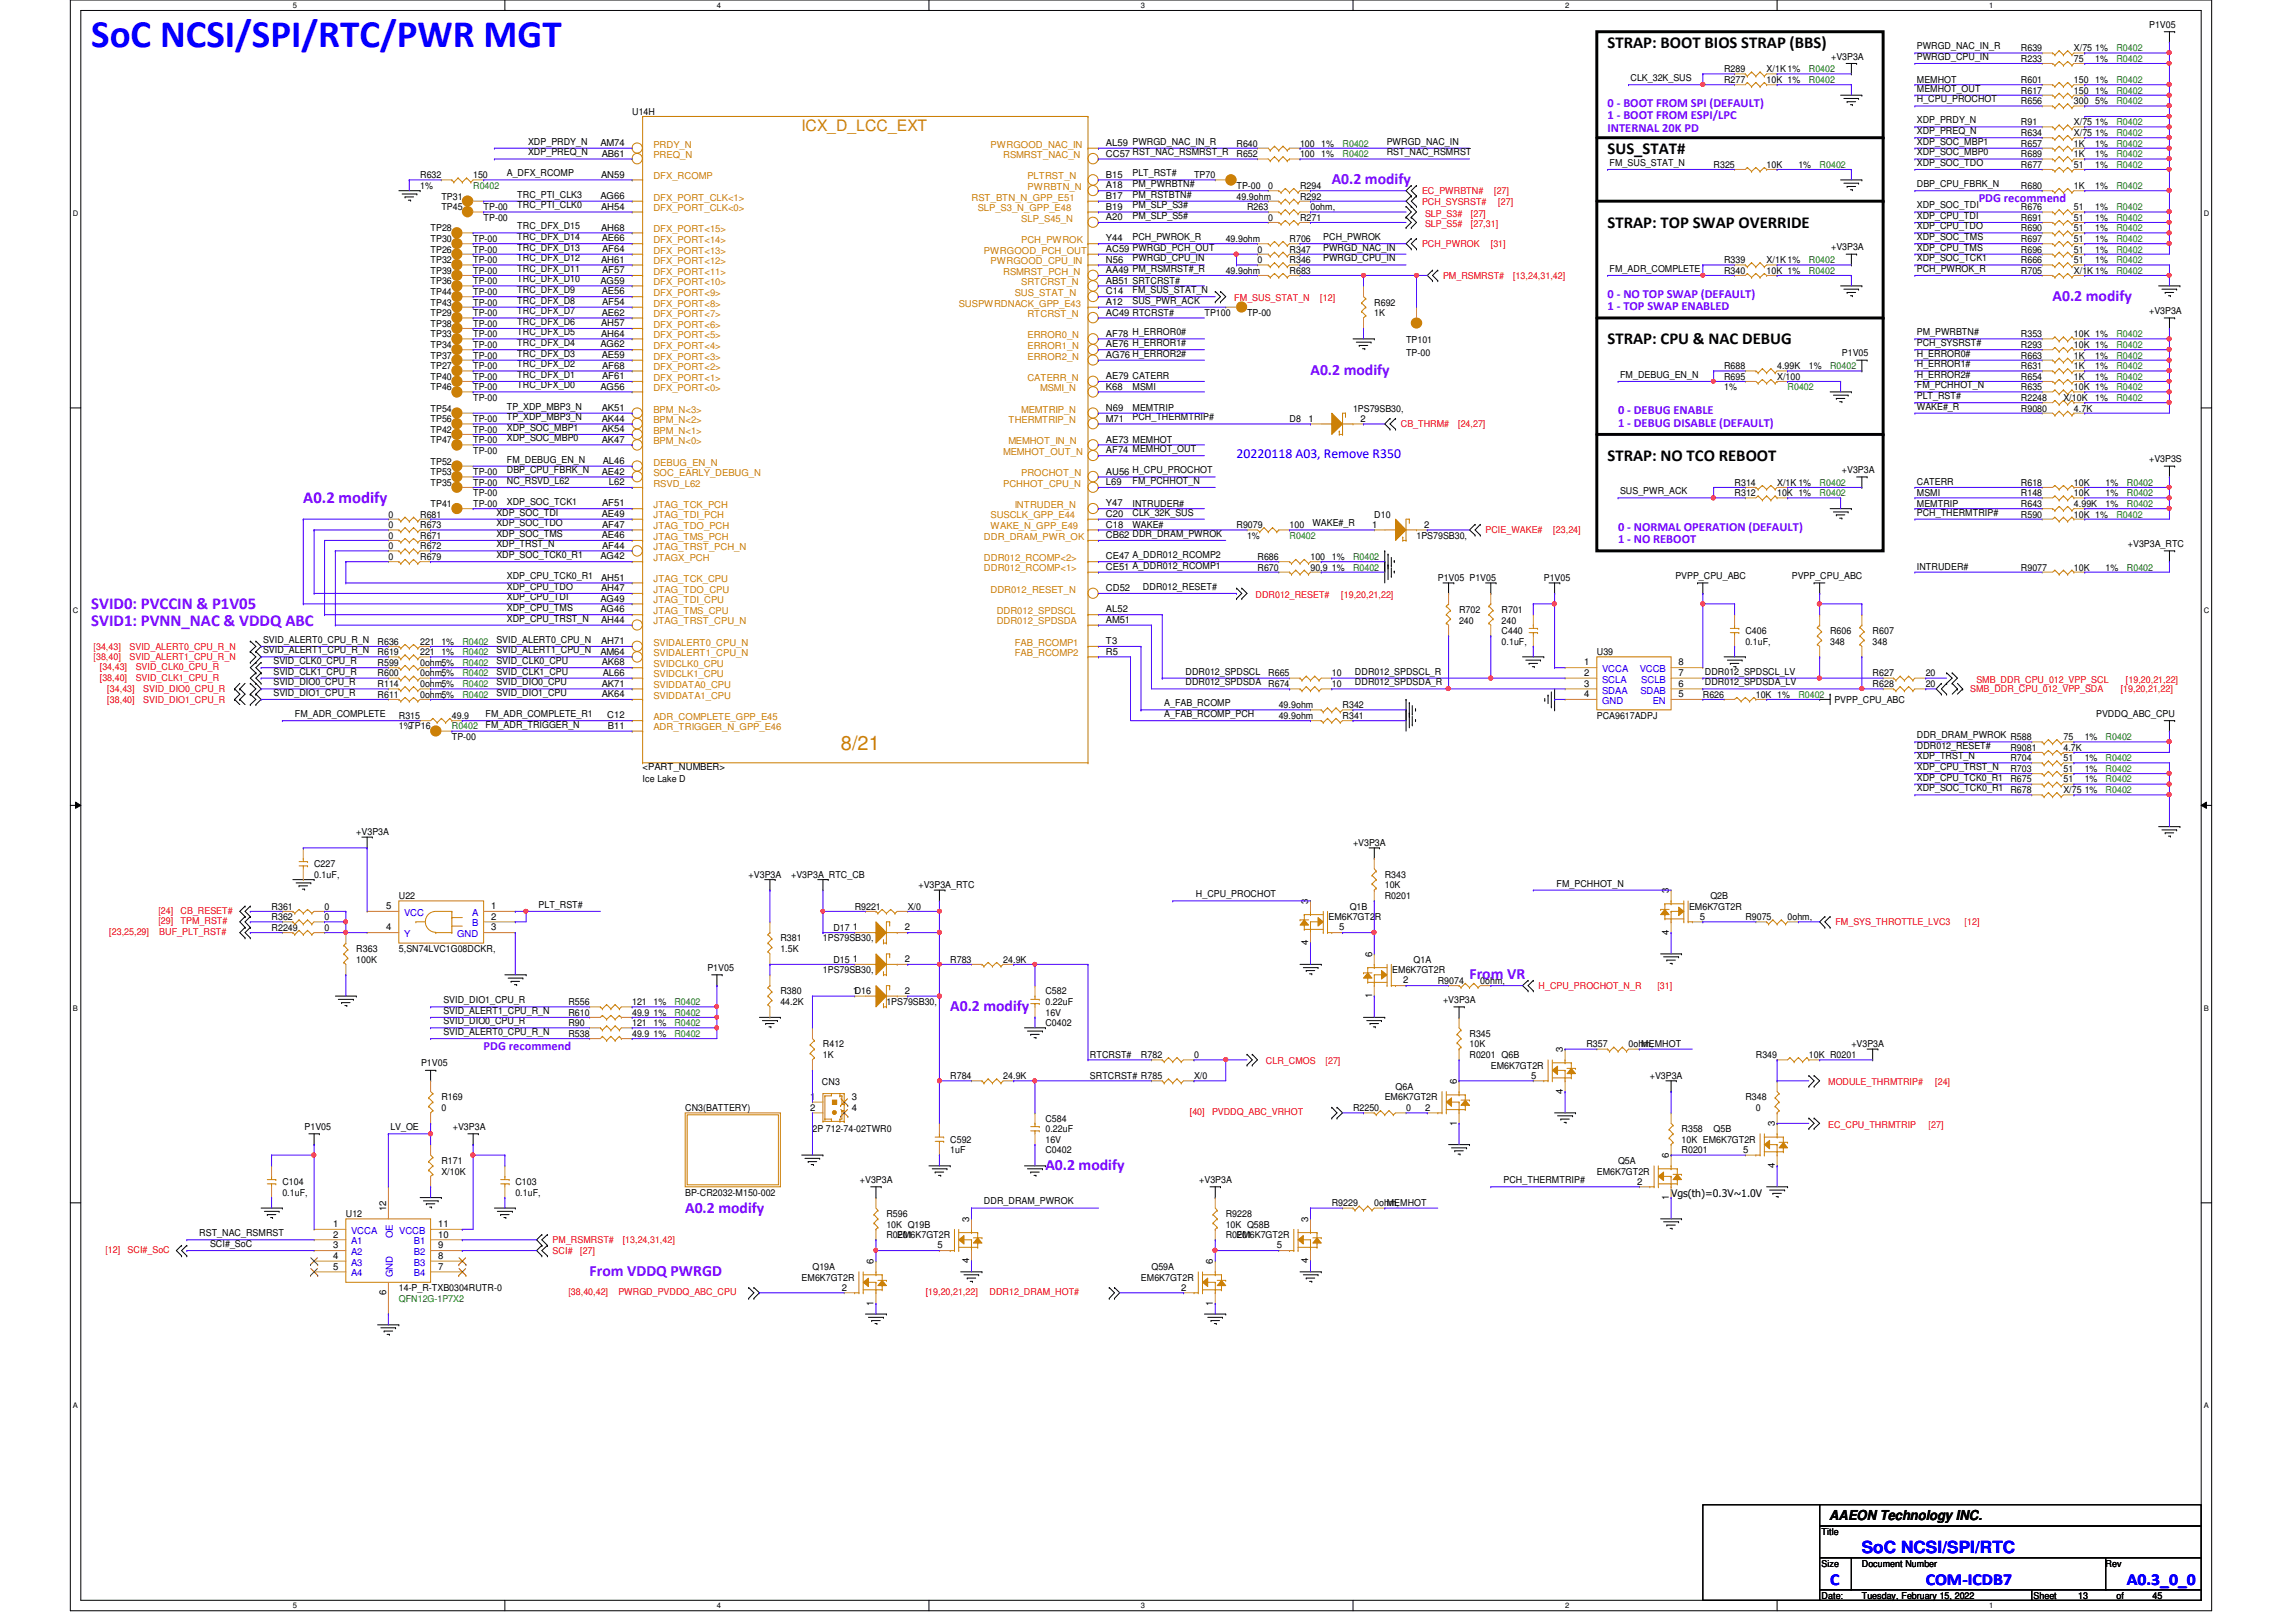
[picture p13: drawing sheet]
<svg xmlns="http://www.w3.org/2000/svg" width="297mm" height="210mm" viewBox="0 0 297 210" stroke-linecap="round" stroke-linejoin="round" font-family="sans-serif">
<defs><g id="words">
<text font-size="5" fill="#00f" x="11.8" y="6.1">SoC NCSI/SPI/RTC/PWR MGT</text>
<text font-size="2.6" fill="#cc8006" x="108.8" y="97.1">8/21</text>
<g font-size="2.2">
<text x="208" y="6.2">STRAP: BOOT BIOS STRAP (BBS)</text>
<text x="208" y="19.9">SUS_STAT#</text>
<text x="208" y="29.5">STRAP: TOP SWAP OVERRIDE</text>
<text x="208" y="44.6">STRAP: CPU &amp; NAC DEBUG</text>
<text x="208" y="59.6">STRAP: NO TCO REBOOT</text>
</g>
<g font-size="2.2" fill="#8000ff">
<text x="39.2" y="65.2">A0.2 modify</text>
<text x="11.8" y="78.9">SVID0: PVCCIN &amp; P1V05</text>
<text x="11.8" y="81">SVID1: PVNN_NAC &amp; VDDQ ABC</text>
</g>
<g font-size="2.2" fill="#00f">
<text x="240.9" y="200.9">SoC NCSI/SPI/RTC</text>
<text x="236.8" y="205.1">C</text>
<text x="249.1" y="205.1">COM-ICDB7</text>
<text x="275.2" y="205.1">A0.3_0_0</text>
</g>
<text font-size="2" fill="#cc8006" x="103.7" y="17">ICX_D_LCC_EXT</text>
<g font-size="2" fill="#8000ff">
<text x="172.3" y="23.9">A0.2 modify</text>
<text x="265.6" y="38.9">A0.2 modify</text>
<text x="169.5" y="48.6">A0.2 modify</text>
<text x="122.9" y="130.9">A0.2 modify</text>
<text x="190.1" y="126.7">From VR</text>
<text x="135.3" y="151.4">A0.2 modify</text>
<text x="88.6" y="156.9">A0.2 modify</text>
<text x="76.3" y="165.1">From VDDQ PWRGD</text>
</g>
<text font-size="1.8" fill="#00f" x="160" y="59.3">20220118 A03, Remove R350</text>
<text font-size="1.8" x="236.6" y="196.8">AAEON Technology INC.</text>
<g font-size="1.6" fill="#8000ff">
<text x="208" y="13.8">0 - BOOT FROM SPI (DEFAULT)</text>
<text x="208" y="15.5">1 - BOOT FROM ESPI/LPC</text>
<text x="208" y="17.1">INTERNAL 20K PD</text>
<text x="256" y="26.2">PDG recommend</text>
<text x="208" y="38.5">0 - NO TOP SWAP (DEFAULT)</text>
<text x="208" y="40.1">1 - TOP SWAP ENABLED</text>
<text x="209.3" y="53.6">0 - DEBUG ENABLE</text>
<text x="209.3" y="55.2">1 - DEBUG DISABLE (DEFAULT)</text>
<text x="209.3" y="68.7">0 - NORMAL OPERATION (DEFAULT)</text>
<text x="209.3" y="70.3">1 - NO REBOOT</text>
<text x="62.6" y="135.9">PDG recommend</text>
</g>
<text font-size="1.4" x="216.2" y="154.9">Vgs(th)=0.3V~1.0V</text>
<g font-size="1.2">
<text x="278" y="3.6">P1V05</text>
<text x="210.9" y="10.5">CLK_32K_SUS</text>
<text x="223.1" y="9.4">R289</text>
<text x="223.1" y="10.7">R277</text>
<text x="228.6" y="9.4">X/1K1%</text>
<text x="228.6" y="10.7">10K 1%</text>
<text x="236.9" y="7.7">+V3P3A</text>
<text x="248" y="6.4">PWRGD_NAC_IN_R</text>
<text x="248" y="7.7">PWRGD_CPU_IN</text>
<text x="248" y="10.7">MEMHOT</text>
<text x="248" y="11.9">MEMHOT_OUT</text>
<text x="261.4" y="10.7">R601</text>
<text x="261.4" y="6.6">R639</text>
<text x="261.4" y="8">R233</text>
<text x="268.3" y="10.7">150</text>
<text x="268.3" y="6.6">X/75</text>
<text x="268.3" y="8">75</text>
<text x="271.1" y="10.7">1%</text>
<text x="271.1" y="6.6">1%</text>
<text x="271.1" y="8">1%</text>
<text x="81.8" y="14.9">U14H</text>
<text x="248" y="13.3">H_CPU_PROCHOT</text>
<text x="248" y="16">XDP_PRDY_N</text>
<text x="248" y="17.4">XDP_PREQ_N</text>
<text x="261.4" y="16.2">R91</text>
<text x="261.4" y="17.6">R634</text>
<text x="261.4" y="12.1">R617</text>
<text x="261.4" y="13.5">R656</text>
<text x="268.3" y="16.2">X/75</text>
<text x="268.3" y="17.6">X/75</text>
<text x="268.3" y="12.1">150</text>
<text x="268.3" y="13.5">300 5%</text>
<text x="271.1" y="16.2">1%</text>
<text x="271.1" y="17.6">1%</text>
<text x="271.1" y="12.1">1%</text>
<text x="54.4" y="23.1">R632</text>
<text x="61.2" y="23.1">150</text>
<text x="65.6" y="22.8">A_DFX_RCOMP</text>
<text x="68.3" y="18.7">XDP_PRDY_N</text>
<text x="68.3" y="20.1">XDP_PREQ_N</text>
<text x="77.7" y="18.9">AM74</text>
<text x="77.8" y="23">AN59</text>
<text x="77.8" y="20.3">AB61</text>
<text x="143.1" y="23">B15</text>
<text x="143.1" y="20.3">CC57 RST_NAC_RSMRST_R</text>
<text x="143.1" y="18.9">AL59 PWRGD_NAC_IN_R</text>
<text x="146.5" y="22.8">PLT_RST#</text>
<text x="154.5" y="23.1">TP70</text>
<text x="160" y="20.3">R652</text>
<text x="160" y="19">R640</text>
<text x="168.2" y="20.3">100 1%</text>
<text x="168.2" y="19">100 1%</text>
<text x="179.4" y="18.7">PWRGD_NAC_IN</text>
<text x="179.4" y="20.1">RST_NAC_RSMRST</text>
<text x="208.2" y="21.5">FM_SUS_STAT_N</text>
<text x="221.7" y="21.7">R325</text>
<text x="228.6" y="21.7">10K</text>
<text x="232.7" y="21.7">1%</text>
<text x="248" y="18.7">XDP_SOC_MBP1</text>
<text x="248" y="20.1">XDP_SOC_MBP0</text>
<text x="248" y="21.5">XDP_SOC_TDO</text>
<text x="261.4" y="19">R657</text>
<text x="261.4" y="21.7">R677</text>
<text x="261.4" y="20.3">R689</text>
<text x="268.3" y="19">1K</text>
<text x="268.3" y="21.7">51</text>
<text x="268.3" y="20.3">1K</text>
<text x="271.1" y="19">1%</text>
<text x="271.1" y="21.7">1%</text>
<text x="271.1" y="20.3">1%</text>
<text x="54.4" y="24.4">1%</text>
<text x="55.7" y="29.9">TP28</text>
<text x="57.1" y="25.8">TP31</text>
<text x="57.1" y="27.2">TP45</text>
<text x="62.6" y="27.2">TP-00</text>
<text x="62.6" y="28.6">TP-00</text>
<text x="66.9" y="25.6">TRC_PTI_CLK3</text>
<text x="66.9" y="27">TRC_PTI_CLK0</text>
<text x="66.9" y="29.7">TRC_DFX_D15</text>
<text x="77.7" y="25.7">AG66</text>
<text x="77.8" y="29.8">AH68</text>
<text x="77.8" y="27.1">AH54</text>
<text x="143.1" y="28.5">A20</text>
<text x="143.1" y="27.1">B19</text>
<text x="143.1" y="25.7">B17</text>
<text x="143.1" y="24.4">A18</text>
<text x="146.5" y="24.2">PM_PWRBTN#</text>
<text x="146.5" y="25.6">PM_RSTBTN#</text>
<text x="146.5" y="27">PM_SLP_S3#</text>
<text x="146.5" y="28.3">PM_SLP_S5#</text>
<text x="160" y="24.4">TP-00</text>
<text x="160" y="25.8">49.9ohm</text>
<text x="161.3" y="27.2">R263</text>
<text x="164.1" y="24.4">0</text>
<text x="164.1" y="28.6">0</text>
<text x="168.2" y="24.4">R294</text>
<text x="168.2" y="25.8">R292</text>
<text x="168.2" y="28.6">R271</text>
<text x="169.5" y="27.2">0ohm,</text>
<text x="248" y="24.2">DBP_CPU_FBRK_N</text>
<text x="248" y="27">XDP_SOC_TDI</text>
<text x="248" y="28.3">XDP_CPU_TDI</text>
<text x="248" y="29.7">XDP_CPU_TDO</text>
<text x="261.4" y="28.6">R691</text>
<text x="261.4" y="27.2">R676</text>
<text x="261.4" y="29.9">R690</text>
<text x="261.4" y="24.4">R680</text>
<text x="268.3" y="28.6">51</text>
<text x="268.3" y="27.2">51</text>
<text x="268.3" y="29.9">51</text>
<text x="268.3" y="24.4">1K</text>
<text x="271.1" y="28.6">1%</text>
<text x="271.1" y="27.2">1%</text>
<text x="271.1" y="29.9">1%</text>
<text x="271.1" y="24.4">1%</text>
<text x="55.7" y="34">TP32</text>
<text x="55.7" y="32.7">TP26</text>
<text x="55.7" y="31.3">TP30</text>
<text x="55.7" y="35.4">TP39</text>
<text x="61.2" y="35.4">TP-00</text>
<text x="61.2" y="34">TP-00</text>
<text x="61.2" y="32.7">TP-00</text>
<text x="61.2" y="31.3">TP-00</text>
<text x="66.9" y="35.2">TRC_DFX_D11</text>
<text x="66.9" y="33.8">TRC_DFX_D12</text>
<text x="66.9" y="32.4">TRC_DFX_D13</text>
<text x="66.9" y="31.1">TRC_DFX_D14</text>
<text x="77.8" y="34">AH61</text>
<text x="77.8" y="31.2">AE66</text>
<text x="77.9" y="35.3">AF57</text>
<text x="77.9" y="32.6">AF64</text>
<text x="143.1" y="35.3">AA49 PM_RSMRST#_R</text>
<text x="143.1" y="34">N56</text>
<text x="143.1" y="32.6">AC59 PWRGD_PCH_OUT</text>
<text x="143.1" y="31.2">Y44</text>
<text x="146.5" y="31.1">PCH_PWROK_R</text>
<text x="146.5" y="33.8">PWRGD_CPU_IN</text>
<text x="158.6" y="35.4">49.9ohm</text>
<text x="158.6" y="31.3">49.9ohm</text>
<text x="162.7" y="32.7">0</text>
<text x="162.7" y="34">0</text>
<text x="166.8" y="32.7">R347</text>
<text x="166.8" y="34">R346</text>
<text x="166.8" y="35.4">R683</text>
<text x="166.8" y="31.3">R706</text>
<text x="171.2" y="32.4">PWRGD_NAC_IN</text>
<text x="171.2" y="31.1">PCH_PWROK</text>
<text x="171.2" y="33.8">PWRGD_CPU_IN</text>
<text x="208.2" y="35.2">FM_ADR_COMPLETE</text>
<text x="223.1" y="34">R339</text>
<text x="223.1" y="35.4">R340</text>
<text x="228.6" y="34">X/1K1%</text>
<text x="228.6" y="35.4">10K 1%</text>
<text x="236.9" y="32.4">+V3P3A</text>
<text x="248" y="31.1">XDP_SOC_TMS</text>
<text x="248" y="32.4">XDP_CPU_TMS</text>
<text x="248" y="33.8">XDP_SOC_TCK1</text>
<text x="248" y="35.2">PCH_PWROK_R</text>
<text x="261.4" y="32.7">R696</text>
<text x="261.4" y="31.3">R697</text>
<text x="261.4" y="34">R666</text>
<text x="261.4" y="35.4">R705</text>
<text x="268.3" y="32.7">51</text>
<text x="268.3" y="31.3">51</text>
<text x="268.3" y="34">51</text>
<text x="268.3" y="35.4">X/1K 1%</text>
<text x="271.1" y="32.7">1%</text>
<text x="271.1" y="31.3">1%</text>
<text x="271.1" y="34">1%</text>
<text x="55.7" y="40.9">TP29</text>
<text x="55.7" y="39.5">TP43</text>
<text x="55.7" y="38.1">TP44</text>
<text x="55.7" y="36.8">TP36</text>
<text x="61.2" y="40.9">TP-00</text>
<text x="61.2" y="39.5">TP-00</text>
<text x="61.2" y="36.8">TP-00</text>
<text x="61.2" y="38.1">TP-00</text>
<text x="66.9" y="40.7">TRC_DFX_D7</text>
<text x="66.9" y="39.3">TRC_DFX_D8</text>
<text x="66.9" y="37.9">TRC_DFX_D9</text>
<text x="66.9" y="36.5">TRC_DFX_D10</text>
<text x="77.7" y="36.7">AG59</text>
<text x="77.8" y="40.9">AE62</text>
<text x="77.8" y="38.1">AE56</text>
<text x="77.9" y="39.5">AF54</text>
<text x="143.1" y="40.9">AC49 RTCRST#</text>
<text x="143.1" y="39.5">A12</text>
<text x="143.1" y="38.1">C14</text>
<text x="143.1" y="36.7">AB51 SRTCRST#</text>
<text x="146.5" y="37.9">FM_SUS_STAT_N</text>
<text x="146.5" y="39.3">SUS_PWR_ACK</text>
<text x="155.8" y="40.9">TP100</text>
<text x="161.3" y="40.9">TP-00</text>
<text x="177.8" y="39.5">R692</text>
<text x="177.8" y="40.9">1K</text>
<text x="278" y="40.6">+V3P3A</text>
<text x="55.7" y="46.4">TP37</text>
<text x="55.7" y="47.8">TP27</text>
<text x="55.7" y="45">TP34</text>
<text x="55.7" y="43.6">TP33</text>
<text x="55.7" y="42.3">TP38</text>
<text x="61.2" y="47.8">TP-00</text>
<text x="61.2" y="46.4">TP-00</text>
<text x="61.2" y="45">TP-00</text>
<text x="61.2" y="42.3">TP-00</text>
<text x="61.2" y="43.6">TP-00</text>
<text x="66.9" y="47.5">TRC_DFX_D2</text>
<text x="66.9" y="46.1">TRC_DFX_D3</text>
<text x="66.9" y="44.8">TRC_DFX_D4</text>
<text x="66.9" y="43.4">TRC_DFX_D5</text>
<text x="66.9" y="42">TRC_DFX_D6</text>
<text x="77.7" y="45">AG62</text>
<text x="77.8" y="43.6">AH64</text>
<text x="77.8" y="42.2">AH57</text>
<text x="77.8" y="46.3">AE59</text>
<text x="77.9" y="47.7">AF68</text>
<text x="143.1" y="46.3">AG76 H_ERROR2#</text>
<text x="143.1" y="45">AE76 H_ERROR1#</text>
<text x="143.1" y="43.6">AF78 H_ERROR0#</text>
<text x="181.9" y="44.4">TP101</text>
<text x="181.9" y="46.1">TP-00</text>
<text x="223.1" y="47.8">R688</text>
<text x="229.9" y="47.8">4.99K</text>
<text x="234" y="47.8">1%</text>
<text x="238.3" y="46.1">P1V05</text>
<text x="248" y="43.4">PM_PWRBTN#</text>
<text x="248" y="44.8">PCH_SYSRST#</text>
<text x="248" y="46.1">H_ERROR0#</text>
<text x="248" y="47.5">H_ERROR1#</text>
<text x="261.4" y="45">R293</text>
<text x="261.4" y="47.8">R631</text>
<text x="261.4" y="46.4">R663</text>
<text x="261.4" y="43.6">R353</text>
<text x="268.3" y="45">10K 1%</text>
<text x="268.3" y="47.8">1K</text>
<text x="268.3" y="46.4">1K</text>
<text x="268.3" y="43.6">10K 1%</text>
<text x="271.1" y="47.8">1%</text>
<text x="271.1" y="46.4">1%</text>
<text x="55.7" y="50.5">TP46</text>
<text x="55.7" y="53.3">TP54</text>
<text x="55.7" y="49.1">TP40</text>
<text x="61.2" y="51.9">TP-00</text>
<text x="61.2" y="49.1">TP-00</text>
<text x="61.2" y="50.5">TP-00</text>
<text x="65.6" y="53">TP_XDP_MBP3_N</text>
<text x="66.9" y="50.2">TRC_DFX_D0</text>
<text x="66.9" y="48.9">TRC_DFX_D1</text>
<text x="77.7" y="50.4">AG56</text>
<text x="77.8" y="53.2">AK51</text>
<text x="77.9" y="49.1">AF61</text>
<text x="143.1" y="53.2">N69</text>
<text x="143.1" y="50.4">K68</text>
<text x="143.1" y="49.1">AE79 CATERR</text>
<text x="146.5" y="50.5">MSMI</text>
<text x="146.5" y="53.2">MEMTRIP</text>
<text x="175" y="53.3">1PS79SB30,</text>
<text x="209.6" y="48.9">FM_DEBUG_EN_N</text>
<text x="223.1" y="49.1">R695</text>
<text x="223.1" y="50.5">1%</text>
<text x="229.9" y="49.1">X/100</text>
<text x="248" y="48.9">H_ERROR2#</text>
<text x="248" y="50.2">FM_PCHHOT_N</text>
<text x="248" y="51.6">PLT_RST#</text>
<text x="248" y="53">WAKE#_R</text>
<text x="261.4" y="50.5">R635</text>
<text x="261.4" y="51.9">R2248</text>
<text x="261.4" y="49.1">R654</text>
<text x="261.4" y="53.3">R9080</text>
<text x="267" y="51.9">X/10K</text>
<text x="268.3" y="50.5">10K 1%</text>
<text x="268.3" y="49.1">1K</text>
<text x="268.3" y="53.3">4.7K</text>
<text x="271.1" y="51.9">1%</text>
<text x="271.1" y="49.1">1%</text>
<text x="55.7" y="54.6">TP56</text>
<text x="55.7" y="56">TP42</text>
<text x="55.7" y="57.4">TP47</text>
<text x="61.2" y="54.6">TP-00</text>
<text x="61.2" y="56">TP-00</text>
<text x="61.2" y="57.4">TP-00</text>
<text x="61.2" y="58.7">TP-00</text>
<text x="65.6" y="54.4">TP_XDP_MBP3_N</text>
<text x="65.6" y="55.8">XDP_SOC_MBP1</text>
<text x="65.6" y="57.1">XDP_SOC_MBP0</text>
<text x="65.6" y="59.9">FM_DEBUG_EN_N</text>
<text x="77.8" y="57.3">AK47</text>
<text x="77.8" y="55.9">AK54</text>
<text x="77.8" y="54.6">AK44</text>
<text x="143.1" y="58.7">AF74 MEMHOT_OUT</text>
<text x="143.1" y="57.3">AE73 MEMHOT</text>
<text x="143.1" y="54.6">M71</text>
<text x="146.5" y="54.4">PCH_THERMTRIP#</text>
<text x="166.8" y="54.6">D8</text>
<text x="169.3" y="54.6">1</text>
<text x="176" y="54.6">2</text>
<text x="278" y="59.8">+V3P3S</text>
<text x="55.7" y="62.9">TP35</text>
<text x="55.7" y="65.6">TP41</text>
<text x="55.7" y="60.1">TP52</text>
<text x="55.7" y="61.5">TP53</text>
<text x="61.2" y="64.2">TP-00</text>
<text x="61.2" y="61.5">TP-00</text>
<text x="61.2" y="62.9">TP-00</text>
<text x="61.2" y="65.6">TP-00</text>
<text x="65.6" y="61.3">DBP_CPU_FBRK_N</text>
<text x="65.6" y="62.6">NC_RSVD_L62</text>
<text x="65.6" y="65.4">XDP_SOC_TCK1</text>
<text x="77.8" y="61.4">AE42</text>
<text x="77.9" y="65.5">AF51</text>
<text x="78" y="60">AL46</text>
<text x="78.8" y="62.8">L62</text>
<text x="143.1" y="65.5">Y47</text>
<text x="143.1" y="62.8">L69</text>
<text x="143.1" y="61.4">AU56 H_CPU_PROCHOT</text>
<text x="146.5" y="62.6">FM_PCHHOT_N</text>
<text x="146.5" y="65.6">INTRUDER#</text>
<text x="209.6" y="64">SUS_PWR_ACK</text>
<text x="224.4" y="64.2">R312</text>
<text x="224.4" y="62.9">R314</text>
<text x="229.9" y="64.2">10K 1%</text>
<text x="229.9" y="62.9">X/1K 1%</text>
<text x="238.3" y="61.2">+V3P3A</text>
<text x="248" y="62.8">CATERR</text>
<text x="248" y="64.2">MSMI</text>
<text x="248" y="65.6">MEMTRIP</text>
<text x="261.4" y="65.6">R643</text>
<text x="261.4" y="62.9">R618</text>
<text x="261.4" y="64.2">R148</text>
<text x="268.3" y="65.6">4.99K</text>
<text x="268.3" y="62.9">10K</text>
<text x="268.3" y="64.2">10K</text>
<text x="272.4" y="65.6">1%</text>
<text x="272.4" y="62.9">1%</text>
<text x="272.4" y="64.2">1%</text>
<text x="50.2" y="69.7">0</text>
<text x="50.2" y="71.1">0</text>
<text x="50.2" y="67">0</text>
<text x="50.2" y="68.3">0</text>
<text x="54.4" y="69.7">R671</text>
<text x="54.4" y="71.1">R672</text>
<text x="54.4" y="67">R681</text>
<text x="54.4" y="68.3">R673</text>
<text x="64.2" y="68.1">XDP_SOC_TDO</text>
<text x="64.2" y="66.7">XDP_SOC_TDI</text>
<text x="64.2" y="69.5">XDP_SOC_TMS</text>
<text x="64.2" y="70.8">XDP_TRST_N</text>
<text x="77.8" y="69.6">AE46</text>
<text x="77.8" y="66.9">AE49</text>
<text x="77.9" y="71">AF44</text>
<text x="77.9" y="68.3">AF47</text>
<text x="143.1" y="69.6">CB62 DDR_DRAM_PWROK</text>
<text x="143.1" y="68.3">C18</text>
<text x="143.1" y="66.9">C20</text>
<text x="146.5" y="68.3">WAKE#</text>
<text x="146.5" y="66.7">CLK_32K_SUS</text>
<text x="160" y="68.3">R9079</text>
<text x="161.3" y="69.7">1%</text>
<text x="166.8" y="68.3">100</text>
<text x="169.8" y="68.1">WAKE#_R</text>
<text x="177.5" y="68.3">1</text>
<text x="177.8" y="67">D10</text>
<text x="183.3" y="69.7">1PS79SB30,</text>
<text x="184.2" y="68.3">2</text>
<text x="248" y="66.7">PCH_THERMTRIP#</text>
<text x="261.4" y="67">R590</text>
<text x="268.3" y="67">10K 1%</text>
<text x="275.3" y="70.8">+V3P3A_RTC</text>
<text x="50.2" y="72.4">0</text>
<text x="54.4" y="72.4">R679</text>
<text x="64.2" y="72.2">XDP_SOC_TCK0_R1</text>
<text x="65.6" y="77.7">XDP_CPU_TDI</text>
<text x="65.6" y="76.3">XDP_CPU_TDO</text>
<text x="65.6" y="75">XDP_CPU_TCK0_R1</text>
<text x="77.7" y="77.9">AG49</text>
<text x="77.7" y="72.4">AG42</text>
<text x="77.8" y="76.5">AH47</text>
<text x="77.8" y="75.1">AH51</text>
<text x="143.1" y="76.5">CD52</text>
<text x="143.1" y="73.7">CE51 A_DDR012_RCOMP1</text>
<text x="143.1" y="72.4">CE47 A_DDR012_RCOMP2</text>
<text x="147.9" y="76.3">DDR012_RESET#</text>
<text x="162.7" y="73.8">R670</text>
<text x="162.7" y="72.4">R686</text>
<text x="169.5" y="73.8">90.9 1%</text>
<text x="169.5" y="72.4">100 1%</text>
<text x="186" y="75.2">P1V05 P1V05</text>
<text x="199.7" y="75.2">P1V05</text>
<text x="216.7" y="74.9">PVPP_CPU_ABC</text>
<text x="231.8" y="74.9">PVPP_CPU_ABC</text>
<text x="248" y="73.8">INTRUDER#</text>
<text x="261.4" y="73.8">R9077</text>
<text x="268.3" y="73.8">10K</text>
<text x="272.4" y="73.8">1%</text>
<text x="34" y="83.2">SVID_ALERT0_CPU_R_N</text>
<text x="48.8" y="83.4">R636</text>
<text x="54.4" y="83.4">221 1%</text>
<text x="64.2" y="83.2">SVID_ALERT0_CPU_N</text>
<text x="65.6" y="79.1">XDP_CPU_TMS</text>
<text x="65.6" y="80.4">XDP_CPU_TRST_N</text>
<text x="77.7" y="79.2">AG46</text>
<text x="77.8" y="83.4">AH71</text>
<text x="77.8" y="80.6">AH44</text>
<text x="143.1" y="83.4">T3</text>
<text x="143.1" y="80.6">AM51</text>
<text x="143.1" y="79.2">AL52</text>
<text x="188.8" y="79.3">R702</text>
<text x="188.8" y="80.7">240</text>
<text x="194.3" y="79.3">R701</text>
<text x="194.3" y="80.7">240</text>
<text x="194.3" y="82">C440</text>
<text x="194.3" y="83.4">0.1uF,</text>
<text x="225.8" y="82">C406</text>
<text x="225.8" y="83.4">0.1uF,</text>
<text x="236.8" y="82">R606</text>
<text x="236.8" y="83.4">348</text>
<text x="242.3" y="82">R607</text>
<text x="242.3" y="83.4">348</text>
<text x="34" y="84.5">SVID_ALERT1_CPU_R_N</text>
<text x="35.4" y="85.9">SVID_CLK0_CPU_R</text>
<text x="35.4" y="87.3">SVID_CLK1_CPU_R</text>
<text x="35.4" y="88.7">SVID_DIO0_CPU_R</text>
<text x="48.8" y="84.8">R619</text>
<text x="48.8" y="86.1">R599</text>
<text x="48.8" y="87.5">R600</text>
<text x="48.8" y="88.9">R114</text>
<text x="54.4" y="84.8">221 1%</text>
<text x="54.4" y="86.1">0ohm,5%</text>
<text x="54.4" y="87.5">0ohm,5%</text>
<text x="54.4" y="88.9">0ohm,5%</text>
<text x="64.2" y="84.5">SVID_ALERT1_CPU_N</text>
<text x="64.2" y="85.9">SVID_CLK0_CPU</text>
<text x="64.2" y="87.3">SVID_CLK1_CPU</text>
<text x="64.2" y="88.7">SVID_DIO0_CPU</text>
<text x="77.7" y="84.7">AM64</text>
<text x="77.8" y="88.9">AK71</text>
<text x="77.8" y="86.1">AK68</text>
<text x="78" y="87.5">AL66</text>
<text x="143.1" y="84.7">R5</text>
<text x="153.4" y="87.3">DDR012_SPDSCL</text>
<text x="153.4" y="88.7">DDR012_SPDSDA</text>
<text x="164.1" y="87.5">R665</text>
<text x="164.1" y="88.9">R674</text>
<text x="172.3" y="87.5">10</text>
<text x="172.3" y="88.9">10</text>
<text x="175.3" y="87.3">DDR012_SPDSCL_R</text>
<text x="175.3" y="88.7">DDR012_SPDSDA_R</text>
<text x="204.9" y="86.1">1</text>
<text x="204.9" y="87.5">2</text>
<text x="204.9" y="88.9">3</text>
<text x="206.6" y="84.8">U39</text>
<text x="217.2" y="88.9">6</text>
<text x="217.2" y="87.5">7</text>
<text x="217.2" y="86.1">8</text>
<text x="220.6" y="87.3">DDR012_SPDSCL_LV</text>
<text x="220.6" y="88.7">DDR012_SPDSDA_LV</text>
<text x="242.3" y="87.5">R627</text>
<text x="242.3" y="88.9">R628</text>
<text x="249.1" y="87.5">20</text>
<text x="249.1" y="88.9">20</text>
<text x="35.4" y="90">SVID_DIO1_CPU_R</text>
<text x="38.1" y="92.8">FM_ADR_COMPLETE</text>
<text x="48.8" y="90.3">R611</text>
<text x="51.6" y="93">R315</text>
<text x="51.6" y="94.4">1%TP16</text>
<text x="54.4" y="90.3">0ohm,5%</text>
<text x="58.5" y="95.8">TP-00</text>
<text x="58.5" y="93">49.9</text>
<text x="62.8" y="92.8">FM_ADR_COMPLETE_R1</text>
<text x="62.8" y="94.1">FM_ADR_TRIGGER_N</text>
<text x="64.2" y="90">SVID_DIO1_CPU</text>
<text x="77.8" y="90.2">AK64</text>
<text x="78.6" y="93">C12</text>
<text x="78.7" y="94.3">B11</text>
<text x="150.6" y="91.4">A_FAB_RCOMP</text>
<text x="150.6" y="92.8">A_FAB_RCOMP_PCH</text>
<text x="165.4" y="91.7">49.9ohm</text>
<text x="165.4" y="93">49.9ohm</text>
<text x="173.7" y="91.7">R342</text>
<text x="173.7" y="93">R341</text>
<text x="204.9" y="90.2">4</text>
<text x="206.6" y="93">PCA9617ADPJ</text>
<text x="217.2" y="90.2">5</text>
<text x="220.3" y="90.3">R626</text>
<text x="227.2" y="90.3">10K 1%</text>
<text x="237.3" y="91">PVPP_CPU_ABC</text>
<text x="248" y="95.5">DDR_DRAM_PWROK R588</text>
<text x="267" y="95.8">75</text>
<text x="269.7" y="95.8">1%</text>
<text x="271.2" y="92.8">PVDDQ_ABC_CPU</text>
<text x="83.1" y="99.6">&lt;PART_NUMBER&gt;</text>
<text x="83.1" y="101.3">Ice Lake D</text>
<text x="248" y="96.9">DDR012_RESET#</text>
<text x="248" y="98.3">XDP_TRST_N</text>
<text x="248" y="99.7">XDP_CPU_TRST_N</text>
<text x="248" y="101">XDP_CPU_TCK0_R1</text>
<text x="260.1" y="98.5">R704</text>
<text x="260.1" y="99.9">R703</text>
<text x="260.1" y="97.2">R9081</text>
<text x="260.1" y="101.3">R675</text>
<text x="267" y="98.5">51</text>
<text x="267" y="99.9">51</text>
<text x="267" y="97.2">4.7K</text>
<text x="267" y="101.3">51</text>
<text x="269.7" y="98.5">1%</text>
<text x="269.7" y="99.9">1%</text>
<text x="269.7" y="101.3">1%</text>
<text x="248" y="102.4">XDP_SOC_TCK0_R1</text>
<text x="260.1" y="102.6">R678</text>
<text x="267" y="102.6">X/75</text>
<text x="269.7" y="102.6">1%</text>
<text x="40.6" y="112.2">C227</text>
<text x="40.6" y="113.6">0.1uF,</text>
<text x="46.1" y="108.1">+V3P3A</text>
<text x="96.9" y="113.6">+V3P3A</text>
<text x="102.4" y="113.6">+V3P3A_RTC_CB</text>
<text x="175" y="109.5">+V3P3A</text>
<text x="179.2" y="113.6">R343</text>
<text x="35.1" y="117.7">R361</text>
<text x="35.1" y="119.1">R362</text>
<text x="42" y="117.7">0</text>
<text x="42" y="119.1">0</text>
<text x="50" y="117.6">5</text>
<text x="51.6" y="116.3">U22</text>
<text x="63.5" y="117.6">1</text>
<text x="63.5" y="119">2</text>
<text x="69.7" y="117.5">PLT_RST#</text>
<text x="110.6" y="117.7">R9221</text>
<text x="117.4" y="117.7">X/0</text>
<text x="118.8" y="115">+V3P3A_RTC</text>
<text x="154.7" y="116.1">H_CPU_PROCHOT</text>
<text x="169.2" y="117" transform="rotate(-90 169.2 117)">3</text>
<text x="171.9" y="119.1">EM6K7GT2R</text>
<text x="174.6" y="117.7">Q1B</text>
<text x="179.2" y="115">10K</text>
<text x="179.2" y="116.3">R0201</text>
<text x="201.4" y="114.7">FM_PCHHOT_N</text>
<text x="215.9" y="115.6" transform="rotate(-90 215.9 115.6)">3</text>
<text x="218.5" y="117.7">EM6K7GT2R</text>
<text x="219.9" y="119">5</text>
<text x="221.3" y="116.3">Q2B</text>
<text x="225.8" y="119.1">R9075</text>
<text x="231.3" y="119.1">0ohm,</text>
<text x="35.1" y="120.4">R2249</text>
<text x="42" y="120.4">0</text>
<text x="46.1" y="123.2">R363</text>
<text x="46.1" y="124.6">100K</text>
<text x="50" y="120.4">4</text>
<text x="51.6" y="123.2">5,SN74LVC1G08DCKR,</text>
<text x="63.5" y="120.4">3</text>
<text x="91.5" y="125.7">P1V05</text>
<text x="101" y="121.8">R381</text>
<text x="101" y="123.2">1.5K</text>
<text x="106.5" y="121.8">1PS79SB30,</text>
<text x="106.5" y="125.9">1PS79SB30,</text>
<text x="107.8" y="120.4">D17</text>
<text x="107.8" y="124.6">D15</text>
<text x="110.3" y="120.4">1</text>
<text x="110.3" y="124.5">1</text>
<text x="117" y="120.4">2</text>
<text x="117" y="124.5">2</text>
<text x="122.9" y="124.6">R783</text>
<text x="129.8" y="124.6">24.9K</text>
<text x="169.2" y="122.3" transform="rotate(-90 169.2 122.3)">4</text>
<text x="173.3" y="120.4">5</text>
<text x="177.5" y="123.8" transform="rotate(-90 177.5 123.8)">6</text>
<text x="180.1" y="125.9">EM6K7GT2R</text>
<text x="182.9" y="124.6">Q1A</text>
<text x="215.9" y="120.9" transform="rotate(-90 215.9 120.9)">4</text>
<text x="57.4" y="129.8">SVID_DIO1_CPU_R</text>
<text x="57.4" y="131.2">SVID_ALERT1_CPU_R_N</text>
<text x="73.5" y="130">R556</text>
<text x="73.5" y="131.4">R610</text>
<text x="81.8" y="130">121</text>
<text x="81.8" y="131.4">49.9 1%</text>
<text x="84.5" y="130">1%</text>
<text x="101" y="128.7">R380</text>
<text x="101" y="130">44.2K</text>
<text x="110.3" y="128.6">1D16</text>
<text x="114.7" y="130">1PS79SB30,</text>
<text x="117" y="128.6">2</text>
<text x="135.3" y="128.7">C582</text>
<text x="135.3" y="130">0.22uF</text>
<text x="135.3" y="131.4">16V</text>
<text x="177.5" y="129.2" transform="rotate(-90 177.5 129.2)">1</text>
<text x="181.5" y="127.3">2</text>
<text x="186" y="127.3">R9074</text>
<text x="186.7" y="129.8">+V3P3A</text>
<text x="191.5" y="127.3">0ohm,</text>
<text x="57.4" y="132.5">SVID_DIO0_CPU_R</text>
<text x="57.4" y="133.9">SVID_ALERT0_CPU_R_N</text>
<text x="73.5" y="134.2">R538</text>
<text x="73.5" y="132.8">R90</text>
<text x="81.8" y="134.2">49.9 1%</text>
<text x="81.8" y="132.8">121</text>
<text x="84.5" y="132.8">1%</text>
<text x="106.5" y="135.6">R412</text>
<text x="106.5" y="136.9">1K</text>
<text x="135.3" y="132.8">C0402</text>
<text x="141" y="136.9">RTCRST#</text>
<text x="147.6" y="136.9">R782</text>
<text x="154.5" y="136.9">0</text>
<text x="190.1" y="134.2">R345</text>
<text x="190.1" y="135.6">10K</text>
<text x="190.1" y="136.9">R0201 Q6B</text>
<text x="202.2" y="136.2" transform="rotate(-90 202.2 136.2)">3</text>
<text x="205.2" y="135.6">R357</text>
<text x="210.7" y="135.6">0ohm,</text>
<text x="212.3" y="135.5">MEMHOT</text>
<text x="227.2" y="136.9">R349</text>
<text x="234" y="136.9">10K R0201</text>
<text x="239.5" y="135.6">+V3P3A</text>
<text x="54.5" y="138">P1V05</text>
<text x="57.1" y="142.4">R169</text>
<text x="57.1" y="143.8">0</text>
<text x="88.6" y="143.8">CN3(BATTERY)</text>
<text x="104.8" y="142.3">1</text>
<text x="104.8" y="143.7">2</text>
<text x="106.3" y="140.5">CN3</text>
<text x="110.2" y="142.3">3</text>
<text x="110.2" y="143.7">4</text>
<text x="122.9" y="139.7">R784</text>
<text x="129.8" y="139.7">24.9K</text>
<text x="141" y="139.6">SRTCRST# R785</text>
<text x="154.5" y="139.7">X/0</text>
<text x="175" y="143.8">R2250</text>
<text x="179.2" y="142.4">EM6K7GT2R</text>
<text x="180.5" y="141">Q6A</text>
<text x="181.9" y="143.8">0</text>
<text x="184.4" y="143.7">2</text>
<text x="188.5" y="140.3" transform="rotate(-90 188.5 140.3)">6</text>
<text x="192.9" y="138.3">EM6K7GT2R</text>
<text x="198.1" y="139.6">5</text>
<text x="202.2" y="141.5" transform="rotate(-90 202.2 141.5)">4</text>
<text x="213.4" y="139.7">+V3P3A</text>
<text x="225.8" y="142.4">R348</text>
<text x="227.2" y="143.8">0</text>
<text x="39.4" y="146.3">P1V05</text>
<text x="50.5" y="146.3">LV_OE</text>
<text x="58.6" y="146.3">+V3P3A</text>
<text x="105.1" y="146.5">2P 712-74-02TWR0</text>
<text x="122.9" y="147.9">C592</text>
<text x="122.9" y="149.3">1uF</text>
<text x="135.3" y="145.2">C584</text>
<text x="135.3" y="146.5">0.22uF</text>
<text x="135.3" y="149.3">C0402</text>
<text x="135.3" y="147.9">16V</text>
<text x="188.5" y="145.7" transform="rotate(-90 188.5 145.7)">1</text>
<text x="215.9" y="149.9" transform="rotate(-90 215.9 149.9)">6</text>
<text x="217.5" y="146.5">R358</text>
<text x="217.5" y="147.9">10K EM6K7GT2R</text>
<text x="217.5" y="149.3">R0201</text>
<text x="221.7" y="146.5">Q5B</text>
<text x="225.5" y="149.2">5</text>
<text x="229.6" y="145.8" transform="rotate(-90 229.6 145.8)">3</text>
<text x="36.5" y="153.4">C104</text>
<text x="36.5" y="154.7">0.1uF,</text>
<text x="57.1" y="150.6">R171</text>
<text x="57.1" y="152">X/10K</text>
<text x="66.7" y="153.4">C103</text>
<text x="66.7" y="154.7">0.1uF,</text>
<text x="88.6" y="154.7">BP-CR2032-M150-002</text>
<text x="111.2" y="153.1">+V3P3A</text>
<text x="127.3" y="155.9">DDR_DRAM_PWROK</text>
<text x="155.1" y="153.1">+V3P3A</text>
<text x="194.5" y="153.1">PCH_THERMTRIP#</text>
<text x="206.6" y="152">EM6K7GT2R</text>
<text x="209.3" y="150.6">Q5A</text>
<text x="211.8" y="153.3">2</text>
<text x="215.9" y="155.2" transform="rotate(-90 215.9 155.2)">1</text>
<text x="229.6" y="151.1" transform="rotate(-90 229.6 151.1)">4</text>
<text x="25.8" y="160">RST_NAC_RSMRST</text>
<text x="27.2" y="161.4">SCI#_SoC</text>
<text x="43.1" y="160.1">2</text>
<text x="43.1" y="158.8">1</text>
<text x="43.1" y="161.5">3</text>
<text x="44.7" y="157.5">U12</text>
<text x="50" y="156.8" transform="rotate(-90 50 156.8)">12</text>
<text x="56.7" y="161.5">9</text>
<text x="56.7" y="158.8">11</text>
<text x="56.7" y="160.1">10</text>
<text x="114.7" y="157.5">R596</text>
<text x="114.7" y="158.9">10K Q19B</text>
<text x="114.7" y="160.2">R0201</text>
<text x="116.1" y="160.2">EM6K7GT2R</text>
<text x="121.3" y="161.5">5</text>
<text x="125.4" y="158.1" transform="rotate(-90 125.4 158.1)">3</text>
<text x="158.6" y="157.5">R9228</text>
<text x="158.6" y="158.9">10K Q58B</text>
<text x="158.6" y="160.2">R0201</text>
<text x="160" y="160.2">EM6K7GT2R</text>
<text x="165.2" y="161.5">5</text>
<text x="169.2" y="158.1" transform="rotate(-90 169.2 158.1)">3</text>
<text x="172.3" y="156.1">R9229</text>
<text x="177.8" y="156.1">0ohm,</text>
<text x="179.4" y="156.1">MEMHOT</text>
<text x="43.1" y="162.9">4</text>
<text x="43.1" y="164.3">5</text>
<text x="50" y="167.6" transform="rotate(-90 50 167.6)">6</text>
<text x="51.6" y="167.1">14-P_R-TXB0304RUTR-0</text>
<text x="56.7" y="164.3">7</text>
<text x="56.7" y="162.9">8</text>
<text x="103.7" y="165.7">EM6K7GT2R</text>
<text x="105.1" y="164.3">Q19A</text>
<text x="108.9" y="167">2</text>
<text x="113" y="163.6" transform="rotate(-90 113 163.6)">6</text>
<text x="125.4" y="163.5" transform="rotate(-90 125.4 163.5)">4</text>
<text x="147.6" y="165.7">EM6K7GT2R</text>
<text x="149" y="164.3">Q59A</text>
<text x="152.8" y="167">2</text>
<text x="156.9" y="163.6" transform="rotate(-90 156.9 163.6)">6</text>
<text x="169.2" y="163.5" transform="rotate(-90 169.2 163.5)">4</text>
<text x="113" y="169" transform="rotate(-90 113 169)">1</text>
<text x="156.9" y="169" transform="rotate(-90 156.9 169)">1</text>
<text x="235.7" y="198.6">Title</text>
<text x="235.7" y="202.7">Size</text>
<text x="240.9" y="202.7">Document Number</text>
<text x="272.4" y="202.7">Rev</text>
<text x="235.7" y="206.9">Date:</text>
<text x="240.9" y="206.9">Tuesday, February 15, 2022</text>
<text x="263.1" y="206.9">Sheet</text>
<text x="268.9" y="206.9">13</text>
<text x="273.8" y="206.9">of</text>
<text x="278.5" y="206.9">45</text>
</g>
<g font-size="1.2" fill="#008000">
<text x="234" y="9.4">R0402</text>
<text x="234" y="10.7">R0402</text>
<text x="273.8" y="10.7">R0402</text>
<text x="273.8" y="6.6">R0402</text>
<text x="273.8" y="8">R0402</text>
<text x="273.8" y="16.2">R0402</text>
<text x="273.8" y="17.6">R0402</text>
<text x="273.8" y="12.1">R0402</text>
<text x="273.8" y="13.5">R0402</text>
<text x="173.7" y="20.3">R0402</text>
<text x="173.7" y="19">R0402</text>
<text x="235.4" y="21.7">R0402</text>
<text x="273.8" y="19">R0402</text>
<text x="273.8" y="21.7">R0402</text>
<text x="273.8" y="20.3">R0402</text>
<text x="61.2" y="24.4">R0402</text>
<text x="273.8" y="28.6">R0402</text>
<text x="273.8" y="27.2">R0402</text>
<text x="273.8" y="29.9">R0402</text>
<text x="273.8" y="24.4">R0402</text>
<text x="234" y="34">R0402</text>
<text x="234" y="35.4">R0402</text>
<text x="273.8" y="32.7">R0402</text>
<text x="273.8" y="31.3">R0402</text>
<text x="273.8" y="34">R0402</text>
<text x="273.8" y="35.4">R0402</text>
<text x="236.8" y="47.8">R0402</text>
<text x="273.8" y="45">R0402</text>
<text x="273.8" y="47.8">R0402</text>
<text x="273.8" y="46.4">R0402</text>
<text x="273.8" y="43.6">R0402</text>
<text x="231.3" y="50.5">R0402</text>
<text x="273.8" y="50.5">R0402</text>
<text x="273.8" y="51.9">R0402</text>
<text x="273.8" y="49.1">R0402</text>
<text x="235.4" y="64.2">R0402</text>
<text x="235.4" y="62.9">R0402</text>
<text x="275.2" y="65.6">R0402</text>
<text x="275.2" y="62.9">R0402</text>
<text x="275.2" y="64.2">R0402</text>
<text x="166.8" y="69.7">R0402</text>
<text x="273.8" y="67">R0402</text>
<text x="175" y="73.8">R0402</text>
<text x="175" y="72.4">R0402</text>
<text x="275.2" y="73.8">R0402</text>
<text x="59.8" y="83.4">R0402</text>
<text x="59.8" y="84.8">R0402</text>
<text x="59.8" y="86.1">R0402</text>
<text x="59.8" y="87.5">R0402</text>
<text x="59.8" y="88.9">R0402</text>
<text x="58.5" y="94.4">R0402</text>
<text x="59.8" y="90.3">R0402</text>
<text x="232.7" y="90.3">R0402</text>
<text x="272.4" y="95.8">R0402</text>
<text x="272.4" y="98.5">R0402</text>
<text x="272.4" y="99.9">R0402</text>
<text x="272.4" y="101.3">R0402</text>
<text x="272.4" y="102.6">R0402</text>
<text x="87.2" y="130">R0402</text>
<text x="87.2" y="131.4">R0402</text>
<text x="87.2" y="134.2">R0402</text>
<text x="87.2" y="132.8">R0402</text>
<text x="51.6" y="168.4">QFN12G-1P7X2</text>
</g>
<g font-size="1.2" fill="#cc8006">
<text x="84.5" y="20.4">PREQ_N</text>
<text x="84.5" y="19.1">PRDY_N</text>
<text x="84.5" y="23.2">DFX_RCOMP</text>
<text x="128.1" y="19.1">PWRGOOD_NAC_IN</text>
<text x="129.8" y="20.4">RSMRST_NAC_N</text>
<text x="132.9" y="23.2">PLTRST_N</text>
<text x="84.5" y="27.3">DFX_PORT_CLK&lt;0&gt;</text>
<text x="84.5" y="26">DFX_PORT_CLK&lt;1&gt;</text>
<text x="125.7" y="26">RST_BTN_N_GPP_E51</text>
<text x="126.5" y="27.3">SLP_S3_N_GPP_E48</text>
<text x="132.1" y="28.7">SLP_S45_N</text>
<text x="132.9" y="24.6">PWRBTN_N</text>
<text x="84.5" y="35.6">DFX_PORT&lt;11&gt;</text>
<text x="84.5" y="34.2">DFX_PORT&lt;12&gt;</text>
<text x="84.5" y="32.8">DFX_PORT&lt;13&gt;</text>
<text x="84.5" y="31.5">DFX_PORT&lt;14&gt;</text>
<text x="84.5" y="30.1">DFX_PORT&lt;15&gt;</text>
<text x="127.3" y="32.8">PWRGOOD_PCH_OUT</text>
<text x="128.1" y="34.2">PWRGOOD_CPU_IN</text>
<text x="129.8" y="35.6">RSMRST_PCH_N</text>
<text x="132.1" y="31.5">PCH_PWROK</text>
<text x="84.5" y="41">DFX_PORT&lt;7&gt;</text>
<text x="84.5" y="39.7">DFX_PORT&lt;8&gt;</text>
<text x="84.5" y="38.3">DFX_PORT&lt;9&gt;</text>
<text x="84.5" y="36.9">DFX_PORT&lt;10&gt;</text>
<text x="124" y="39.7">SUSPWRDNACK_GPP_E43</text>
<text x="131.3" y="38.3">SUS_STAT_N</text>
<text x="132.1" y="36.9">SRTCRST_N</text>
<text x="132.9" y="41">RTCRST_N</text>
<text x="84.5" y="47.9">DFX_PORT&lt;2&gt;</text>
<text x="84.5" y="46.5">DFX_PORT&lt;3&gt;</text>
<text x="84.5" y="45.2">DFX_PORT&lt;4&gt;</text>
<text x="84.5" y="43.8">DFX_PORT&lt;5&gt;</text>
<text x="84.5" y="42.4">DFX_PORT&lt;6&gt;</text>
<text x="132.9" y="46.5">ERROR2_N</text>
<text x="132.9" y="45.2">ERROR1_N</text>
<text x="132.9" y="43.8">ERROR0_N</text>
<text x="84.5" y="50.6">DFX_PORT&lt;0&gt;</text>
<text x="84.5" y="49.3">DFX_PORT&lt;1&gt;</text>
<text x="84.5" y="53.4">BPM_N&lt;3&gt;</text>
<text x="132.1" y="53.4">MEMTRIP_N</text>
<text x="132.9" y="49.3">CATERR_N</text>
<text x="134.6" y="50.6">MSMI_N</text>
<text x="84.5" y="57.5">BPM_N&lt;0&gt;</text>
<text x="84.5" y="56.1">BPM_N&lt;1&gt;</text>
<text x="84.5" y="54.7">BPM_N&lt;2&gt;</text>
<text x="129.8" y="58.9">MEMHOT_OUT_N</text>
<text x="130.5" y="54.7">THERMTRIP_N</text>
<text x="130.5" y="57.5">MEMHOT_IN_N</text>
<text x="84.5" y="61.6">SOC_EARLY_DEBUG_N</text>
<text x="84.5" y="65.7">JTAG_TCK_PCH</text>
<text x="84.5" y="63">RSVD_L62</text>
<text x="84.5" y="60.2">DEBUG_EN_N</text>
<text x="129.8" y="63">PCHHOT_CPU_N</text>
<text x="131.3" y="65.7">INTRUDER_N</text>
<text x="132.1" y="61.6">PROCHOT_N</text>
<text x="84.5" y="71.2">JTAG_TRST_PCH_N</text>
<text x="84.5" y="69.8">JTAG_TMS_PCH</text>
<text x="84.5" y="68.5">JTAG_TDO_PCH</text>
<text x="84.5" y="67.1">JTAG_TDI_PCH</text>
<text x="127.3" y="69.8">DDR_DRAM_PWR_OK</text>
<text x="128.1" y="68.5">WAKE_N_GPP_E49</text>
<text x="128.1" y="67.1">SUSCLK_GPP_E44</text>
<text x="84.5" y="76.7">JTAG_TDO_CPU</text>
<text x="84.5" y="75.3">JTAG_TCK_CPU</text>
<text x="84.5" y="72.6">JTAGX_PCH</text>
<text x="127.3" y="74">DDR012_RCOMP&lt;1&gt;</text>
<text x="127.3" y="72.6">DDR012_RCOMP&lt;2&gt;</text>
<text x="128.1" y="76.7">DDR012_RESET_N</text>
<text x="84.5" y="83.6">SVIDALERT0_CPU_N</text>
<text x="84.5" y="80.8">JTAG_TRST_CPU_N</text>
<text x="84.5" y="79.5">JTAG_TMS_CPU</text>
<text x="84.5" y="78.1">JTAG_TDI_CPU</text>
<text x="128.9" y="80.8">DDR012_SPDSDA</text>
<text x="128.9" y="79.5">DDR012_SPDSCL</text>
<text x="131.3" y="83.6">FAB_RCOMP1</text>
<text x="84.5" y="89">SVIDDATA0_CPU</text>
<text x="84.5" y="87.7">SVIDCLK1_CPU</text>
<text x="84.5" y="86.3">SVIDCLK0_CPU</text>
<text x="84.5" y="84.9">SVIDALERT1_CPU_N</text>
<text x="131.3" y="84.9">FAB_RCOMP2</text>
<text x="84.5" y="90.4">SVIDDATA1_CPU</text>
<text x="84.5" y="94.5">ADR_TRIGGER_N_GPP_E46</text>
<text x="84.5" y="93.2">ADR_COMPLETE_GPP_E45</text>
</g>
<g font-size="1.2" fill="#f00">
<text x="184" y="25.1">EC_PWRBTN#</text>
<text x="184" y="26.5">PCH_SYSRST#</text>
<text x="184.4" y="29.4">SLP_S5#</text>
<text x="184.4" y="28">SLP_S3#</text>
<text x="190.3" y="29.4">[27,31]</text>
<text x="190.3" y="28">[27]</text>
<text x="193.3" y="25.1">[27]</text>
<text x="193.8" y="26.5">[27]</text>
<text x="184" y="32">PCH_PWROK</text>
<text x="192.9" y="32">[31]</text>
<text x="159.7" y="39">FM_SUS_STAT_N</text>
<text x="170.8" y="39">[12]</text>
<text x="186.7" y="36.1">PM_RSMRST#</text>
<text x="195.7" y="36.1">[13,24,31,42]</text>
<text x="181.2" y="55.3">CB_THRM#</text>
<text x="188.6" y="55.3">[24,27]</text>
<text x="192.2" y="69">PCIE_WAKE#</text>
<text x="201" y="69">[23,24]</text>
<text x="162.4" y="77.4">DDR012_RESET#</text>
<text x="173.5" y="77.4">[19,20,21,22]</text>
<text x="12.1" y="84.1">[34,43]</text>
<text x="12.1" y="85.5">[38,40]</text>
<text x="12.9" y="86.7">[34,43]</text>
<text x="12.9" y="88.1">[38,40]</text>
<text x="13.9" y="89.6">[34,43]</text>
<text x="16.8" y="84.1">SVID_ALERT0_CPU_R_N</text>
<text x="16.8" y="85.5">SVID_ALERT1_CPU_R_N</text>
<text x="17.6" y="86.7">SVID_CLK0_CPU_R</text>
<text x="17.6" y="88.1">SVID_CLK1_CPU_R</text>
<text x="18.5" y="89.6">SVID_DIO0_CPU_R</text>
<text x="254.9" y="89.6">SMB_DDR_CPU_012_VPP_SDA</text>
<text x="255.7" y="88.3">SMB_DDR_CPU_012_VPP_SCL</text>
<text x="274.4" y="89.6">[19,20,21,22]</text>
<text x="275" y="88.3">[19,20,21,22]</text>
<text x="13.9" y="91">[38,40]</text>
<text x="18.5" y="91">SVID_DIO1_CPU_R</text>
<text x="20.5" y="118.3">[24]</text>
<text x="20.5" y="119.6">[29]</text>
<text x="23.4" y="118.3">CB_RESET#</text>
<text x="23.4" y="119.6">TPM_RST#</text>
<text x="237.4" y="119.8">FM_SYS_THROTTLE_LVC3</text>
<text x="254.2" y="119.8">[12]</text>
<text x="14.1" y="121">[23,25,29]</text>
<text x="20.6" y="121">BUF_PLT_RST#</text>
<text x="199" y="128">H_CPU_PROCHOT_N_R</text>
<text x="214.4" y="128">[31]</text>
<text x="163.8" y="137.8">CLR_CMOS</text>
<text x="171.5" y="137.8">[27]</text>
<text x="236.5" y="140.5">MODULE_THRMTRIP#</text>
<text x="250.4" y="140.5">[24]</text>
<text x="153.9" y="144.3">[40]</text>
<text x="156.8" y="144.3">PVDDQ_ABC_VRHOT</text>
<text x="236.5" y="146">EC_CPU_THRMTRIP</text>
<text x="249.5" y="146">[27]</text>
<text x="71.5" y="160.9">PM_RSMRST#</text>
<text x="80.6" y="160.9">[13,24,31,42]</text>
<text x="13.6" y="162.1">[12]</text>
<text x="16.5" y="162.1">SCI#_SoC</text>
<text x="71.5" y="162.3">SCI#</text>
<text x="73.5" y="167.6">[38,40,42]</text>
<text x="75.1" y="162.3">[27]</text>
<text x="80" y="167.6">PWRGD_PVDDQ_ABC_CPU</text>
<text x="119.8" y="167.6">[19,20,21,22]</text>
<text x="128" y="167.6">DDR12_DRAM_HOT#</text>
</g>
<g font-size="1.2" fill="#00c">
<text x="207.3" y="87">VCCA</text>
<text x="207.3" y="88.3">SCLA</text>
<text x="207.3" y="89.7">SDAA</text>
<text x="212.1" y="87">VCCB</text>
<text x="212.2" y="89.7">SDAB</text>
<text x="212.3" y="88.3">SCLB</text>
<text x="207.3" y="91.1">GND</text>
<text x="213.8" y="91.1">EN</text>
<text x="52.3" y="118.5">VCC</text>
<text x="61.1" y="118.5">A</text>
<text x="61.1" y="119.9">B</text>
<text x="52.3" y="121.3">Y</text>
<text x="59.1" y="121.3">GND</text>
<text x="45.4" y="161">A1</text>
<text x="45.4" y="159.7">VCCA</text>
<text x="50.8" y="160.2" transform="rotate(-90 50.8 160.2)">OE</text>
<text x="51.6" y="159.7">VCCB</text>
<text x="53.5" y="161">B1</text>
<text x="45.4" y="162.4">A2</text>
<text x="45.4" y="163.8">A3</text>
<text x="45.4" y="165.2">A4</text>
<text x="50.8" y="165.3" transform="rotate(-90 50.8 165.3)">GND</text>
<text x="53.5" y="165.2">B4</text>
<text x="53.5" y="163.8">B3</text>
<text x="53.5" y="162.4">B2</text>
</g>
<g font-size="1">
<text x="37.9" y="1">5</text>
<text x="92.7" y="1">4</text>
<text x="147.6" y="1">3</text>
<text x="202.5" y="1">2</text>
<text x="257.3" y="1">1</text>
<text x="9.4" y="27.9">D</text>
<text x="285.1" y="27.9">D</text>
<text x="9.4" y="79.4">C</text>
<text x="285.1" y="79.4">C</text>
<text x="9.4" y="130.8">B</text>
<text x="285.1" y="130.8">B</text>
<text x="9.4" y="182.2">A</text>
<text x="285.1" y="182.2">A</text>
<text x="37.9" y="208.1">5</text>
<text x="92.7" y="208.1">4</text>
<text x="147.6" y="208.1">3</text>
<text x="202.5" y="208.1">2</text>
<text x="257.3" y="208.1">1</text>
</g>
</g></defs>
<path d="M9.1 0h277v208.4h-277zM10.5 1.4h274.3v205.7h-274.3z" fill="none" stroke="#000" stroke-width=".13"/>
<g fill="#fff">
<path d="M37.9 .1h.5v1.1h-.5z"/>
<path d="M37.9 207.2h.5v1.1h-.5z"/>
</g>
<path d="M65.3 0v1.4M65.3 207.1v1.3" fill="none" stroke="#000" stroke-width=".13"/>
<g fill="#fff">
<path d="M92.7 .1h.6v1.1h-.6z"/>
<path d="M92.7 207.2h.6v1.1h-.6z"/>
</g>
<path d="M120.2 0v1.4M120.2 207.1v1.3" fill="none" stroke="#000" stroke-width=".13"/>
<g fill="#fff">
<path d="M147.6 .1h.6v1.1h-.6z"/>
<path d="M147.6 207.2h.6v1.1h-.6z"/>
</g>
<path d="M175 0v1.4M175 207.1v1.3" fill="none" stroke="#000" stroke-width=".13"/>
<g fill="#fff">
<path d="M202.5 .1h.5v1.1h-.5z"/>
<path d="M202.5 207.2h.5v1.1h-.5z"/>
</g>
<path d="M229.9 0v1.4M229.9 207.1v1.3" fill="none" stroke="#000" stroke-width=".13"/>
<g fill="#fff">
<path d="M257.3 .1h.6v1.1h-.6z"/>
<path d="M257.3 207.2h.6v1.1h-.6z"/>
<path d="M9.4 27.1h.8v1.1h-.8z"/>
<path d="M285.1 27.1h.7v1.1h-.7z"/>
<path d="M9.4 78.5h.8v1.1h-.8z"/>
<path d="M285.1 78.5h.7v1.1h-.7z"/>
</g>
<path d="M9.1 52.8h1.4M284.8 52.8h1.3" fill="none" stroke="#000" stroke-width=".13"/>
<g fill="#fff">
<path d="M9.4 129.9h.7v1.1h-.7z"/>
<path d="M285.1 129.9h.6v1.1h-.6z"/>
</g>
<path d="M9.1 104.2h1.4M9.8 103.8l.7 .4-.7 .4zM284.8 104.2l.7-.4v.8zM284.8 104.2h1.3" fill="none" stroke="#000" stroke-width=".13"/>
<path d="M9.8 103.8l.7 .4-.7 .4zM284.8 104.2l.7-.4v.8z" fill="#000"/>
<g fill="#fff">
<path d="M9.4 181.4h.7v1.1h-.7z"/>
<path d="M285.1 181.4h.6v1.1h-.6z"/>
</g>
<g fill="none" stroke="#000" stroke-width=".13">
<path d="M238.1 12.3h2.8M238.5 12.7h1.9M238.8 8.2h1.4M239 13.2h.1M239 13.2h1.1M239.4 13.5h.2M239.5 9.6h.1M239.5 8.2v1.4M239.6 13.5h.1M240.2 8.2h.1M240.4 12.7h.1M240.9 12.3h.1"/>
<path d="M280 4.1h1.3M280.7 5.5h.1M280.7 4.1v1.4M281.3 4.1h.1M51.6 24.7h2.8M52 25.1h1.9M52.4 25.5h.1M52.4 25.5h1.1M52.8 25.9h.3M53.1 25.9h.1M53.9 25.1h.1M54.4 24.7h.1"/>
<path d="M157.2 37.7h.1M157.2 39.1h.1M157.2 37.7l.7 .7-.7 .7M157.9 37.7h.1M157.9 39.1h.1M157.9 37.7l.7 .7-.7 .7M181.9 28.1h.1M181.9 29.5h.1M181.9 26.7h.1M181.9 28.1l.7 .7-.7 .7M181.9 26.7l.7 .7-.7 .7M182.6 28.1h.1"/>
<path d="M182.6 29.5h.1M182.6 26.7h.1M182.6 30.9h.1M182.6 32.2h.1M182.6 24h.1M182.6 25.4h.1M182.6 28.1l.7 .7-.7 .7M182.6 26.7l.7 .7-.7 .7M182.6 30.9l-.7 .6 .7 .7M182.6 24l-.7 .7 .7 .7M182.6 25.4l-.7 .6 .7 .7M183.3 32.2h.1"/>
<path d="M183.3 30.9h.1M183.3 25.4h.1M183.3 24h.1M183.3 26.7h.1M183.3 30.9l-.7 .6 .7 .7M183.3 24l-.7 .7 .7 .7M183.3 25.4l-.7 .6 .7 .7M185.3 35h.1M185.3 36.3h.1M185.3 35l-.6 .6 .6 .7M186 36.3h.1M186 35h.1"/>
<path d="M186 35l-.7 .6 .7 .7M238.1 37h2.8M238.1 23.3h2.8M238.5 37.4h1.9M238.5 23.7h1.9M238.8 32.9h1.4M239 24.1h.1M239 37.8h.1M239 37.8h1.1M239 24.1h1.1M239.4 38.3h.2M239.4 24.6h.2"/>
<path d="M239.5 34.3h.1M239.5 32.9v1.4M239.6 24.6h.1M239.6 38.3h.1M240.2 32.9h.1M240.4 23.7h.1M240.4 37.4h.1M240.9 23.3h.1M240.9 37h.1M279.3 37h2.7M279.7 37.4h1.9M280.1 37.8h.1"/>
<path d="M280.1 37.8h1.1M280.5 38.3h.3M280.8 38.3h.1M281.6 37.4h.1M282 37h.1M175 43.9h2.8M175.5 44.3h1.9M175.8 44.7h.1M175.8 44.7h1.1M176.3 45.1h.3M176.6 45.1h.1M177.4 44.3h.1"/>
<path d="M177.8 43.9h.1M179.8 54.1h.1M179.8 55.5h.1M179.8 54.1l-.6 .8 .6 .6M180.5 55.5h.1M180.5 54.1h.1M180.5 54.1l-.7 .8 .7 .6M236.8 50.7h2.7M237.2 51.1h1.9M237.6 51.6h.1M237.6 51.6h1.1M238 52h.3"/>
<path d="M238.3 52h.1M239.1 51.1h.1M239.5 50.7h.1M240.2 46.6h1.4M240.9 48h.1M240.9 46.6v1.4M241.6 46.6h.1M280 41.1h1.3M280.7 42.5h.1M280.7 41.1v1.4M281.3 41.1h.1M160 76.1h.1"/>
<path d="M160 77.5h.1M160 76.1l.7 .7-.7 .7M160.7 76.1h.1M160.7 77.5h.1M160.7 76.1l.6 .7-.6 .7M179.2 72.7h.1M179.2 71.3h.1M179.2 71.3v4.1M179.6 73.1h.1M179.6 71.7h.1M179.6 71.7v3.3M180 74.6h.1"/>
<path d="M180 73.2h.1M180 72.1v1.1M180 73.5v1.1M180.4 73.9h.1M180.4 72.6h.1M180.4 72.6v.2M180.4 73.9v.3M186.7 75.4h1.4M187.4 76.8h.1M187.4 75.4v1.4M188.1 75.4h.1M190.8 67.9h.1"/>
<path d="M190.8 69.3h.1M190.8 67.9l-.7 .7 .7 .7M191.5 69.3h.1M191.5 67.9h.1M191.5 67.9l-.7 .7 .7 .7M192.2 75.4h1.3M192.9 76.8h.1M192.9 75.4v1.4M193.5 75.4h.1M200.4 75.4h1.4M201.1 76.8h.1M201.1 75.4v1.4"/>
<path d="M201.8 75.4h.1M219.6 75.4h.1M219.6 75.4h1.4M220.3 76.8h.1M220.3 75.4v1.4M234.7 75.4h.1M234.7 75.4h1.4M235.4 76.8h.1M235.4 75.4v1.4M236.8 65.8h2.7M237.2 66.3h1.9M237.6 66.6h.1"/>
<path d="M237.6 66.6h1.1M238 67.1h.3M238.3 67.1h.1M239.1 66.3h.1M239.5 65.8h.1M240.2 61.7h1.4M240.9 63.1h.1M240.9 61.7v1.4M241.6 61.7h.1M280 60.3h1.3M280 71.3h1.3M280.7 61.7h.1"/>
<path d="M280.7 72.7h.1M280.7 60.3v1.4M280.7 71.3v1.4M281.3 60.3h.1M281.3 71.3h.1M30.3 89.2h.1M30.3 90.5h.1M30.3 89.2l.7 .6-.7 .7M30.3 90.5l.7 .7M31 89.2h.1M31 90.5h.1M31 88.4l-.7 .8"/>
<path d="M31 89.2l.7 .6-.7 .7M31 90.5l.7 .7M31.7 88.4l-.7 .8M32.4 84.3h.1M32.4 83h.1M32.4 85.7h.1M32.4 88.4h.1M32.4 89.8h.1M32.4 91.2h.1M32.4 83l.7 .7-.7 .6M32.4 84.3l.7 .7-.7 .7M32.4 88.4l.7 .8-.7 .6"/>
<path d="M32.4 89.8l.7 .7-.7 .7M33.1 83h.1M33.1 84.3h.1M33.1 85.7h.1M33.1 87.1h.1M33.1 88.4h.1M33.1 89.8h.1M33.1 91.2h.1M33.1 83l.7 .7-.7 .6M33.1 84.3l.7 .7-.7 .7M33.1 85.7l-.7 .7 .7 .7M33.1 87.1l-.7 .7 .7 .6"/>
<path d="M33.1 88.4l.7 .8-.7 .6M33.1 89.8l.7 .7-.7 .7M33.8 87.1h.1M33.8 85.7h.1M33.8 88.4h.1M33.8 85.7l-.7 .7 .7 .7M33.8 87.1l-.7 .7 .7 .6M181.9 91.9h.1M181.9 90.5h.1M181.9 90.5v4.1M182.3 92.3h.1M182.3 90.9h.1"/>
<path d="M182.3 90.9v3.3M182.7 93.8h.1M182.7 92.4h.1M182.7 91.3v1.1M182.7 92.7v1.1M183.1 93.1h.1M183.1 91.7h.1M183.1 91.7v.3M183.1 93.1v.3M197 85h2.7M197.4 85.4h1.9M197.8 85.9h.1"/>
<path d="M197.8 85.9h1.1M198.2 86.3h.3M198.5 86.3h.1M199.3 85.4h.1M199.7 85h.1M199.9 90.6h.1M199.9 90.4v.2M200.3 90h.1M200.3 90v1.1M200.7 91.5h.1M200.7 89.5v2M201.1 91.9h.1"/>
<path d="M201.1 89.2v2.7M223.1 85h2.7M223.5 85.4h1.9M223.9 85.9h.1M223.9 85.9h1.1M224.3 86.3h.3M224.6 86.3h.1M225.4 85.4h.1M225.8 85h.1M235.4 90.5h.1M235.4 90.5h1.4M236.8 89.8h.1"/>
<path d="M236.8 89.8v1.4M251.2 88.4h.1M251.2 89.8h.1M251.2 88.4l-.7 .8 .7 .6M251.8 87.1h.1M251.8 88.4h.1M251.8 89.8h.1M251.8 87.1l.8 .7-.8 .6M251.8 88.4l-.6 .8 .6 .6M252.6 87.1h.1M252.6 88.4h.1M252.6 87.1l.6 .7-.6 .6"/>
<path d="M252.6 88.4l.6 .8M253.2 89.2h.1M253.2 89.2l-.6 .6M253.2 88.4l.7 .8M253.9 89.2h.1M253.9 89.2l-.7 .6M280 93.3h1.3M280.7 94.6h.1M280.7 93.3v1.3M281.3 93.3h.1M31.7 118.6h.1M31.7 117.3h.1"/>
<path d="M31.7 117.3l-.7 .6 .7 .7M31.7 118.6l-.7 .7 .7 .7M32.4 118.6h.1M32.4 117.3h.1M32.4 117.3l-.7 .6 .7 .7M32.4 118.6l-.7 .7 .7 .7M37.9 113.8h2.7M38.3 114.3h1.9M38.7 114.6h.1M38.7 114.6h1.1M39.1 115.1h.3M39.4 115.1h.1"/>
<path d="M40.2 114.3h.1M40.6 113.8h.1M46.8 108.3h1.4M47.5 109.7h.1M47.5 108.3v1.4M48.2 108.3h.1M98.9 113.8h1.4M99.6 115.2h.1M99.6 113.8v1.4M100.3 113.8h.1M105.8 113.8h1.3M106.5 115.2h.1"/>
<path d="M106.5 113.8v1.4M107.1 113.8h.1M120.9 115.2h1.4M121.5 116.6h.1M121.5 115.2v1.4M122.3 115.2h.1M177.1 109.7h1.4M177.8 111.1h.1M177.8 109.7v1.4M178.5 109.7h.1M236.1 118.6h.1M236.1 118.6l-.7 .7 .7 .7"/>
<path d="M236.8 118.6h.1M236.8 118.6l-.7 .7 .7 .7M279.3 107h2.7M279.7 107.4h1.9M280.1 107.8h.1M280.1 107.8h1.1M280.5 108.2h.3M280.8 108.2h.1M281.6 107.4h.1M282 107h.1M31.7 120h.1M31.7 121.4h.1"/>
<path d="M31.7 120l-.7 .7 .7 .7M32.4 120h.1M32.4 121.4h.1M32.4 120l-.7 .7 .7 .7M43.4 128.9h2.7M43.8 129.3h1.9M44.2 129.8h.1M44.2 129.8h1.1M44.6 130.1h.3M44.9 130.1h.1M45.7 129.3h.1M46.1 128.9h.1"/>
<path d="M55 138.5h1.4M55.7 139.9h.1M55.7 138.5v1.4M56.4 138.5h.1M65.3 126.2h2.8M65.7 126.6h1.9M66.1 127h.1M66.1 127h1.1M66.5 127.4h.3M66.8 127.4h.1M67.6 126.6h.1M68.1 126.2h.1"/>
<path d="M92.1 126.2h1.3M92.7 127.6h.1M92.7 126.2v1.4M93.4 126.2h.1M98.3 131.7h2.7M98.6 132.1h2M99.1 132.5h.1M99.1 132.5h1.1M99.5 132.9h.2M99.7 132.9h.1M100.6 132.1h.1M101 131.7h.1"/>
<path d="M132.5 133h2.8M132.9 133.4h2M133.3 133.9h.1M133.3 133.9h1.1M133.8 134.3h.2M134 134.3h.1M134.9 133.4h.1M135.3 133h.1M161.3 136.4h.1M161.3 137.8h.1M161.3 136.4l.7 .8-.7 .6M162 136.4h.1"/>
<path d="M162 137.8h.1M162 136.4l.7 .8-.7 .6M168.2 124.8h2.7M168.6 125.2h1.9M169 125.6h.1M169 125.6h1.1M169.4 126h.3M169.7 126h.1M170.5 125.2h.1M170.9 124.8h.1M176.4 131.7h2.8M176.8 132.1h1.9"/>
<path d="M177.2 132.5h.1M177.2 132.5h1.1M177.7 132.9h.2M177.9 132.9h.1M178.7 132.1h.1M179.2 131.7h.1M188.1 130.3h1.3M188.8 131.7h.1M188.8 130.3v1.4M189.4 130.3h.1M197.7 126.9h.1M197.7 128.2h.1"/>
<path d="M197.7 126.9l-.7 .7 .7 .6M198.4 128.2h.1M198.4 126.9h.1M198.4 126.9l-.7 .7 .7 .6M214.8 123.4h2.7M215.2 123.8h2M215.5 139.9h1.4M215.6 124.2h.1M215.6 124.2h1.1M216.1 124.7h.2M216.2 139.9v1.4M216.3 124.7h.1"/>
<path d="M216.9 139.9h.1M217.2 123.8h.1M217.5 123.4h.1M234 139.2h.1M234 139.2l.7 .7-.7 .7M234.7 139.2h.1M234.7 139.2l.7 .7-.7 .7M236.1 120h.1M236.8 120h.1M241.6 135.8h1.3M242.3 137.2h.1M242.3 135.8v1.4"/>
<path d="M242.9 135.8h.1M9.1 155.7h1.4M33.8 156.3h2.7M34.2 156.8h1.9M34.6 157.2h.1M34.6 157.2h1.1M35 157.6h.3M35.3 157.6h.1M36.1 156.8h.1M36.5 156.3h.1M40 146.7h1.3M40.6 148.1h.1"/>
<path d="M40.6 146.7v1.4M41.3 146.7h.1M54.4 155h2.7M54.8 155.4h1.9M55.2 155.8h.1M55.2 155.8h1.1M55.6 156.2h.2M55.8 156.2h.1M56.7 155.4h.1M57.1 155h.1M60.5 146.7h1.4M61.2 148.1h.1"/>
<path d="M61.2 146.7v1.4M61.9 146.7h.1M64 156.3h2.7M64.3 156.8h2M64.8 157.2h.1M64.8 157.2h1.1M65.2 157.6h.2M65.4 157.6h.1M66.3 156.8h.1M66.7 156.3h.1M70.1 159.8h.1M70.1 159.8l-.7 .6 .7 .8"/>
<path d="M70.8 159.8h.1M70.8 159.8l-.7 .6 .7 .8M103.7 149.5h2.8M104.1 149.9h1.9M104.6 150.3h.1M104.6 150.3h1.1M104.9 150.7h.3M105.2 150.7h.1M106 149.9h.1M106.5 149.5h.1M112.6 153.6h1.4M113.3 155h.1"/>
<path d="M113.3 153.6v1.4M114 153.6h.1M120.2 150.9h2.7M120.6 151.3h1.9M121 151.7h.1M121 151.7h1.1M121.4 152.1h.3M121.7 152.1h.1M122.5 151.3h.1M122.9 150.9h.1M132.5 150.9h2.8M132.9 151.3h2"/>
<path d="M133.3 151.7h.1M133.3 151.7h1.1M133.8 152.1h.2M134 152.1h.1M134.9 151.3h.1M135.3 150.9h.1M156.5 153.6h1.4M157.2 155h.1M157.2 153.6v1.4M157.9 153.6h.1M172.3 144.7h.1M172.3 143.3h.1"/>
<path d="M172.3 143.3l.7 .7-.7 .7M173 143.3h.1M173 144.7h.1M173 143.3l.7 .7-.7 .7M187.4 148.1h2.7M187.8 148.5h1.9M188.2 148.9h.1M188.2 148.9h1.1M188.6 149.4h.3M188.9 149.4h.1M189.7 148.5h.1M190.1 148.1h.1"/>
<path d="M201.1 144h2.7M201.5 144.4h2M201.9 144.8h.1M201.9 144.8h1.1M202.3 145.2h.3M202.6 145.2h.1M203.5 144.4h.1M203.8 144h.1M214.8 157.7h2.7M215.2 158.1h2M215.6 158.5h.1M215.6 158.5h1.1"/>
<path d="M216.1 159h.2M216.2 141.3h.1M216.3 159h.1M217.2 158.1h.1M217.5 157.7h.1M228.6 153.6h2.7M228.9 154h2M229.4 154.4h.1M229.4 154.4h1.1M229.8 154.9h.2M230 154.9h.1M230.9 154h.1"/>
<path d="M231.3 153.6h.1M234 140.6h.1M234 144.7h.1M234 146h.1M234 144.7l.7 .7-.7 .6M234.7 140.6h.1M234.7 144.7h.1M234.7 146h.1M234.7 144.7l.7 .7-.7 .6M284.8 155.7h1.3M23.5 162.5h.1M23.5 161.2h.1"/>
<path d="M23.5 161.2l-.7 .6 .7 .7M24.2 162.5h.1M24.2 161.2h.1M24.2 161.2l-.7 .6 .7 .7M48.8 171.4h2.8M49.3 171.8h1.9M49.7 172.3h.1M49.7 172.3h1.1M50.1 172.7h.3M50.4 172.7h.1M51.2 171.8h.1M51.6 171.4h.1"/>
<path d="M70.1 161.2h.1M70.1 162.5h.1M70.1 161.2l-.7 .6 .7 .7M70.8 161.2h.1M70.8 162.5h.1M70.8 161.2l-.7 .6 .7 .7M96.9 168h.1M96.9 166.6h.1M96.9 166.6l.6 .7-.6 .7M97.5 166.6h.1M97.5 168h.1M97.5 166.6l.8 .7-.8 .7"/>
<path d="M112 170.1h2.7M112.3 170.5h2M112.8 170.9h.1M112.8 170.9h1.1M113.2 171.3h.2M113.4 171.3h.1M114.3 170.5h.1M114.7 170.1h.1M124.3 164.6h2.7M124.7 165h1.9M125.1 165.4h.1M125.1 165.4h1.1"/>
<path d="M125.5 165.8h.3M125.8 165.8h.1M126.6 165h.1M127 164.6h.1M143.5 168h.1M143.5 166.6h.1M143.5 166.6l.7 .7-.7 .7M144.2 166.6h.1M144.2 168h.1M144.2 166.6l.7 .7-.7 .7M155.8 170.1h2.8M156.2 170.5h2"/>
<path d="M156.7 170.9h.1M156.7 170.9h1.1M157.1 171.3h.2M157.3 171.3h.1M158.2 170.5h.1M158.6 170.1h.1M168.2 164.6h2.7M168.6 165h1.9M169 165.4h.1M169 165.4h1.1M169.4 165.8h.3M169.7 165.8h.1"/>
<path d="M170.5 165h.1M170.9 164.6h.1M220.3 194.7h15.1v12.4h-15.1zM235.4 194.7h49.4v2.8h-49.4zM235.4 197.5h49.4v4.1h-49.4zM235.4 201.6h4.1v4.1h-4.1zM235.4 205.7h27.4v1.4h-27.4zM239.5 201.6h32.9v4.1h-32.9zM262.8 205.7h22v1.4h-22zM272.4 201.6h12.4v4.1h-12.4z"/>
</g>
<path d="M206.6 4.1h37v67.2h-37zM206.6 17.8h37M206.6 26h37M206.6 41.1h37M206.6 56.2h37" fill="none" stroke="#000" stroke-width=".38"/>
<g fill="#000">
<circle cx="243.6" cy="17.8" r=".19"/>
<circle cx="243.6" cy="26" r=".19"/>
<circle cx="243.6" cy="41.1" r=".19"/>
<circle cx="243.6" cy="56.2" r=".19"/>
</g>
<circle cx="59.1" cy="63.1" r=".66" fill="#cc8006"/>
<g fill="none" stroke="#cc8006" stroke-width=".13">
<path d="M265.8 50.5h.1M265.8 50.5l-.2 .2M265.8 50.5l.6 .5M266.4 51h.1M267 50.5h.1M267 50.5l-.6 .5M267 50.5l.5 .5M267.5 51h.1M268.1 50.5h.1M268.1 50.5l-.6 .5M268.1 50.5l.2 .2M268.3 50.7h.1"/>
<path d="M166.8 74h.1M166.8 74l.3 .3M167.1 74.3h.1M167.6 73.8h.1M167.6 73.8l-.5 .5M167.6 73.8l.6 .5M168.2 74.3h.1M168.7 73.8h.1M168.7 73.8l.6 .5M168.7 73.8l-.5 .5M169.3 74.3h.1M169.5 74l-.2 .3"/>
<path d="M77.7 130.3h.1M77.7 130.3l.2 .3M77.9 130.6h.1M78.5 130h.1M78.5 130l-.6 .6M78.5 130l.5 .6M79 130.6h.1M79.6 130h.1M79.6 130l.5 .6M79.6 130l-.6 .6M80.1 130.6h.1M80.4 130.3l-.3 .3"/>
<path d="M55.5 150.3h.1M55.5 151.4h.1M55.5 151.4l.5 .6M55.5 150.3l.5 .6M55.7 152.2h.1M55.7 149.5l.3 .3M56 152h.1M56 149.8h.1M56 150.9h.1M56 152l-.3 .2M56 149.8l-.5 .5M56 150.9l-.5 .5"/>
<path d="M175 156.3h.1M175 156.3l.3 .3M175.3 156.6h.1M175.8 156.1h.1M175.8 156.1l-.5 .5M175.8 156.1l.6 .5M176.4 156.6h.1M176.9 156.1h.1M176.9 156.1l.6 .5M176.9 156.1l-.5 .5M177.5 156.6h.1M177.8 156.3l-.3 .3"/>
<circle cx="59.1" cy="63.1" r=".66"/>
</g>
<g fill="none" stroke="#a84" stroke-width=".13">
<path d="M264.2 50.7h.1M264.2 50.7h1.4M268.3 50.7h1.4M269.7 50.7h.1M59.8 63.1h1.4M61.2 63.1h.1M165.4 74h.1M165.4 74h1.4M169.5 74h1.4M170.9 74h.1M76.3 130.3h.1M76.3 130.3h1.4"/>
<path d="M80.4 130.3h1.4M81.8 130.3h.1M55.7 148.1h.1M55.7 153.6h.1M55.7 148.1v1.4M55.7 152.2v1.4M173.7 156.3h.1M173.7 156.3h1.3M177.8 156.3h1.4M179.2 156.3h.1"/>
</g>
<circle cx="59.1" cy="50.7" r=".67" fill="#cc8006"/>
<g fill="none" stroke="#cc8006" stroke-width=".13">
<path d="M265.8 51.8h.1M265.8 51.8l-.2 .3M265.8 51.8l.6 .6M266.4 52.4h.1M267 51.8h.1M267 51.8l-.6 .6M267 51.8l.5 .6M267.5 52.4h.1M268.1 51.8h.1M268.1 51.8l-.6 .6M268.1 51.8l.2 .3M268.3 52.1h.1"/>
<path d="M217.8 119.3h.1M217.8 116.6v2.7M218.4 119.3h.1M218.4 116.6v2.7M218.4 119.3h.5M218.9 119.3h.1"/>
<circle cx="59.1" cy="50.7" r=".67"/>
</g>
<path d="M59.8 50.7h1.4M61.2 50.7h.1M264.2 52.1h.1M264.2 52.1h1.4M268.3 52.1h1.4M269.7 52.1h.1" fill="none" stroke="#a84" stroke-width=".13"/>
<path d="M217.2 117.4l.6 .5-.6 .6z" fill-rule="evenodd" fill="#cc8006"/>
<path d="M216.2 117h.1M216.2 118.9h.1M216.2 117.9h.1M216.2 119.3h.1M216.2 116.6h.1M216.2 117h1.6M216.2 118.9h1.6M216.2 117.9h1M216.2 116.6v.4M216.2 117.9v1.4M217.2 117.4l.6 .5-.6 .6z" fill="none" stroke="#cc8006" stroke-width=".13"/>
<path d="M215.4 117.7l.5 .7h-1.1z" fill-rule="evenodd" fill="#cc8006"/>
<g fill="none" stroke="#cc8006" stroke-width=".13">
<path d="M265.8 45h.1M265.8 45l-.2 .3M265.8 45l.6 .5M266.4 45.5h.1M267 45h.1M267 45l-.6 .5M267 45l.5 .5M267.5 45.5h.1M268.1 45h.1M268.1 45l-.6 .5M268.1 45l.2 .3M268.3 45.3h.1"/>
<path d="M214.8 117.7h.1M214.8 117.7h1.1M215.4 117.7l.5 .7h-1.1zM215.4 118.9h.1M215.4 118.4h.1M215.4 117h.1M215.4 117.7h.1M215.4 118.9h.8M215.4 117v.7M215.4 118.4v.5M215.4 117h.8"/>
</g>
<path d="M264.2 45.3h.1M264.2 45.3h1.4M268.3 45.3h1.4M269.7 45.3h.1M216.2 115.2h.1M216.2 115.2v1.4M216.2 119.3v1.4M218.9 119.3h1.4M220.3 119.3h.1M216.2 120.7h.1" fill="none" stroke="#a84" stroke-width=".13"/>
<circle cx="160.6" cy="39.7" r=".66" fill="#cc8006"/>
<g fill="none" stroke="#cc8006" stroke-width=".13">
<path d="M225.8 34.3h.1M225.8 34.3l.3 .2M226.1 34.5h.1M226.6 34h.1M226.6 34l-.5 .5M226.6 34l.6 .5M227.2 34.5h.1M227.7 34h.1M227.7 34l.6 .5M227.7 34l-.5 .5M228.3 34.5h.1M228.6 34.3l-.3 .2"/>
<path d="M265.6 49.4h.1M265.6 49.4l.2 .2M265.8 49.6h.1M266.4 49.1h.1M266.4 49.1l-.6 .5M266.4 49.1l.6 .5M267 49.6h.1M267.5 49.1h.1M267.5 49.1l.6 .5M267.5 49.1l-.5 .5M268.1 49.6h.1M268.3 49.4l-.2 .2"/>
<path d="M51.6 85h.1M51.6 85l.3 .3M51.9 85.3h.1M52.4 84.8h.1M52.4 84.8l-.5 .5M52.4 84.8l.6 .5M53 85.3h.1M53.5 84.8h.1M53.5 84.8l.6 .5M53.5 84.8l-.5 .5M54.1 85.3h.1M54.4 85l-.3 .3"/>
<path d="M264.2 98.7h.1M264.2 98.7l.3 .3M264.5 99h.1M265 98.5h.1M265 98.5l-.5 .5M265 98.5l.6 .5M265.6 99h.1M266.1 98.5h.1M266.1 98.5l.6 .5M266.1 98.5l-.5 .5M266.7 99h.1M267 98.7l-.3 .3"/>
<path d="M188.5 133.9h.1M188.5 135h.1M188.5 135l.5 .5M188.5 133.9l.5 .5M188.8 135.8h.1M188.8 133l.2 .3M189 135.5h.1M189 133.3h.1M189 134.4h.1M189 135.5l-.2 .3M189 133.3l-.5 .6M189 134.4l-.5 .6"/>
<circle cx="160.6" cy="39.7" r=".66"/>
</g>
<g fill="none" stroke="#a84" stroke-width=".13">
<path d="M158.6 39.8h.1M158.6 39.8h1.4M224.4 34.3h.1M224.4 34.3h1.4M228.6 34.3h1.3M229.9 34.3h.1M264.2 49.4h.1M264.2 49.4h1.4M268.3 49.4h1.4M269.7 49.4h.1M50.2 85h.1M50.2 85h1.4"/>
<path d="M54.4 85h1.3M55.7 85h.1M262.8 98.7h.1M262.8 98.7h1.4M267 98.7h1.3M268.3 98.7h.1M188.8 131.7h.1M188.8 137.2h.1M188.8 131.7v1.3M188.8 135.8v1.4"/>
</g>
<circle cx="59.1" cy="34.2" r=".67" fill="#cc8006"/>
<g fill="none" stroke="#cc8006" stroke-width=".13">
<path d="M156.9 157.2h.1M156.9 158.3h.1M156.9 158.3l.6 .5M156.9 157.2l.6 .5M157.2 159.1h.1M157.2 156.3l.3 .3M157.5 158.8h.1M157.5 156.6h.1M157.5 157.7h.1M157.5 158.8l-.3 .3M157.5 156.6l-.6 .6M157.5 157.7l-.6 .6"/>
<circle cx="59.1" cy="34.2" r=".67"/>
</g>
<path d="M59.8 34.3h1.4M61.2 34.3h.1M157.2 155h.1M157.2 155v1.3M157.2 159.1v1.3M157.2 160.4h.1" fill="none" stroke="#a84" stroke-width=".13"/>
<circle cx="59.1" cy="46.6" r=".66" fill="#cc8006"/>
<g fill="none" stroke="#cc8006" stroke-width=".13">
<path d="M265.6 16.4h.1M265.6 16.4l.2 .3M265.8 16.7h.1M266.4 16.2h.1M266.4 16.2l-.6 .5M266.4 16.2l.6 .5M267 16.7h.1M267.5 16.2h.1M267.5 16.2l.6 .5M267.5 16.2l-.5 .5M268.1 16.7h.1M268.3 16.4l-.2 .3"/>
<path d="M165.4 24.7h.1M165.4 24.7l.3 .2M165.7 24.9h.1M166.3 24.4h.1M166.3 24.4l-.6 .5M166.3 24.4l.5 .5M166.8 24.9h.1M167.4 24.4h.1M167.4 24.4l.5 .5M167.4 24.4l-.6 .5M167.9 24.9h.1M168.2 24.7l-.3 .2"/>
<path d="M176.1 39.2h.1M176.1 39.2l.6 .6M176.4 38.4l.3 .3M176.7 38.7h.1M176.7 39.8h.1M176.7 38.7l-.6 .5M176.7 39.8l-.6 .5M226.1 35.4h.1M226.1 35.4l-.3 .2M226.1 35.4l.5 .5M226.6 35.9h.1M227.2 35.4h.1"/>
<path d="M227.2 35.4l-.6 .5M227.2 35.4l.5 .5M227.7 35.9h.1M228.3 35.4h.1M228.3 35.4l-.6 .5M228.3 35.4l.3 .2M228.6 35.6h.1M176.1 40.3h.1M176.1 40.3l.6 .6M176.4 41.1h.1M176.7 40.9h.1M176.7 40.9l-.3 .2"/>
<path d="M51.6 69.9h.1M51.6 69.9l.3 .3M51.9 70.2h.1M52.4 69.7h.1M52.4 69.7l-.5 .5M52.4 69.7l.6 .5M53 70.2h.1M53.5 69.7h.1M53.5 69.7l.6 .5M53.5 69.7l-.5 .5M54.1 70.2h.1M54.4 69.9l-.3 .3"/>
<path d="M265.6 65.8h.1M265.6 65.8l.2 .3M265.8 66.1h.1M266.4 65.5h.1M266.4 65.5l-.6 .6M266.4 65.5l.6 .6M267 66.1h.1M267.5 65.5h.1M267.5 65.5l.6 .6M267.5 65.5l-.5 .6M268.1 66.1h.1M268.3 65.8l-.2 .3"/>
<path d="M170.9 91.9h.1M170.9 91.9l.3 .3M171.2 92.2h.1M171.7 91.6h.1M171.7 91.6l-.5 .6M171.7 91.6l.6 .6M172.3 92.2h.1M172.8 91.6h.1M172.8 91.6l.6 .6M172.8 91.6l-.5 .6M173.4 92.2h.1M173.7 91.9l-.3 .3"/>
<path d="M265 99.8h.1M265 99.8l-.5 .6M265 99.8l.6 .6M266.1 99.8h.1M266.1 99.8l.6 .6M266.1 99.8l-.5 .6M264.2 100.1h.1M264.2 100.1l.3 .3M264.5 100.4h.1M265.6 100.4h.1M266.7 100.4h.1M267 100.1l-.3 .3"/>
<path d="M113.1 157.2h.1M113.1 158.3h.1M113.1 158.3l.5 .5M113.1 157.2l.5 .5M113.3 159.1h.1M113.3 156.3l.3 .3M113.6 158.8h.1M113.6 156.6h.1M113.6 157.7h.1M113.6 158.8l-.3 .3M113.6 156.6l-.5 .6M113.6 157.7l-.5 .6"/>
<path d="M121 147.2h1.1M121 147.7h1.1M121.5 146.7h.1M121.5 147.7h.1M121.5 146.7v.5M121.5 147.7v.4M122.1 147.2h.1M122.1 147.7h.1"/>
<circle cx="59.1" cy="46.6" r=".66"/>
</g>
<g fill="none" stroke="#a84" stroke-width=".13">
<path d="M264.2 16.4h.1M264.2 16.4h1.4M268.3 16.4h1.4M269.7 16.4h.1M164.1 24.7h.1M164.1 24.7h1.3M168.2 24.7h1.3M169.5 24.7h.1M176.4 37h.1M176.4 37v1.4M224.4 35.6h.1M224.4 35.6h1.4"/>
<path d="M228.6 35.6h1.3M229.9 35.6h.1M59.8 46.6h1.4M61.2 46.6h.1M176.4 42.5h.1M176.4 41.1v1.4M50.2 69.9h.1M50.2 69.9h1.4M54.4 69.9h1.3M55.7 69.9h.1M264.2 65.8h.1M264.2 65.8h1.4"/>
<path d="M268.3 65.8h1.4M269.7 65.8h.1M169.5 91.9h.1M169.5 91.9h1.4M173.7 91.9h1.3M175 91.9h.1M262.8 100.1h.1M262.8 100.1h1.4M267 100.1h1.3M268.3 100.1h.1M113.3 155h.1M113.3 155v1.3"/>
<path d="M113.3 159.1v1.3M121.5 149.5h.1M121.5 145.4h.1M121.5 145.4v1.3M121.5 148.1v1.4M113.3 160.4h.1"/>
</g>
<circle cx="59.1" cy="48" r=".67" fill="#cc8006"/>
<g fill="none" stroke="#cc8006" stroke-width=".13">
<path d="M127 124.8h.1M127 124.8l.3 .3M127.3 125.1h.1M127.8 124.5h.1M127.8 124.5l-.5 .6M127.8 124.5l.6 .6M128.4 125.1h.1M128.9 124.5h.1M128.9 124.5l.6 .6M128.9 124.5l-.5 .6M129.5 125.1h.1M129.8 124.8l-.3 .3"/>
<path d="M167.4 159.1v2.7M167.9 159.1v2.7M166.8 161.8h.1M166.8 161.8h.6M167.4 161.8h.1M167.9 161.8h.1"/>
<circle cx="59.1" cy="48" r=".67"/>
</g>
<path d="M59.8 48h1.4M61.2 48h.1M125.7 124.8h.1M125.7 124.8h1.3M129.8 124.8h1.3M131.1 124.8h.1" fill="none" stroke="#a84" stroke-width=".13"/>
<path d="M167.9 160.4l.7-.5v1.1z" fill-rule="evenodd" fill="#cc8006"/>
<path d="M167.9 159.5h1.6M169.5 159.5h.1M169.5 159.1h.1M169.5 159.1v.4M167.9 160.4l.7-.5v1.1zM167.9 161.4h1.6M168.6 160.4h.9M169.5 161.4h.1M169.5 160.4h.1M169.5 161.8h.1M169.5 160.4v1.4" fill="none" stroke="#cc8006" stroke-width=".13"/>
<path d="M170.4 160.2l.5 .7h-1.1z" fill-rule="evenodd" fill="#cc8006"/>
<g fill="none" stroke="#cc8006" stroke-width=".13">
<path d="M227.5 64.2h.1M227.5 64.2l-.3 .2M227.5 64.2l.5 .5M228 64.7h.1M228.6 64.2h.1M228.6 64.2l-.6 .5M228.6 64.2l.5 .5M229.1 64.7h.1M229.7 64.2h.1M229.7 64.2l-.6 .5M229.7 64.2l.2 .2M229.9 64.4h.1"/>
<path d="M169.5 159.5h.9M170.4 159.5h.1M170.4 159.5v.7M169.5 161.4h.9M169.8 160.2h1.1M170.4 160.2l.5 .7h-1.1zM170.4 161.4h.1M170.4 160.9h.1M170.4 160.2h.1M170.4 160.9v.5M170.9 160.2h.1"/>
</g>
<path d="M225.8 64.4h.1M225.8 64.4h1.4M229.9 64.4h1.4M231.3 64.4h.1M169.5 157.7h.1M169.5 157.7v1.4M165.4 161.8h.1M165.4 161.8h1.4M169.5 163.2h.1M169.5 161.8v1.4" fill="none" stroke="#a84" stroke-width=".13"/>
<circle cx="59.1" cy="32.9" r=".66" fill="#cc8006"/>
<g fill="none" stroke="#cc8006" stroke-width=".13">
<path d="M265.6 11h.1M265.6 11l.2 .2M265.8 11.2h.1M266.4 10.7h.1M266.4 10.7l-.6 .5M266.4 10.7l.6 .5M267 11.2h.1M267.5 10.7h.1M267.5 10.7l.6 .5M267.5 10.7l-.5 .5M268.1 11.2h.1M268.3 11l-.2 .2"/>
<path d="M168.2 87.8h.1M168.2 87.8l.2 .3M168.4 88.1h.1M169 87.5h.1M169 87.5l-.6 .6M169 87.5l.5 .6M169.5 88.1h.1M170.1 87.5h.1M170.1 87.5l.5 .6M170.1 87.5l-.6 .6M170.6 88.1h.1M170.9 87.8l-.3 .3"/>
<path d="M37.9 117.9h.1M37.9 117.9l.2 .3M38.1 118.2h.1M38.7 117.7h.1M38.7 117.7l-.6 .5M38.7 117.7l.5 .5M39.2 118.2h.1M39.8 117.7h.1M39.8 117.7l.5 .5M39.8 117.7l-.6 .5M40.3 118.2h.1M40.6 117.9l-.3 .3"/>
<path d="M213.4 153.6h.1M213.4 153.6h.6M214 153.6h.1M214 150.9v2.7M214.5 153.6h.1M214.5 150.9v2.7"/>
<circle cx="59.1" cy="32.9" r=".66"/>
</g>
<g fill="none" stroke="#a84" stroke-width=".13">
<path d="M264.2 11h.1M264.2 11h1.4M268.3 11h1.4M269.7 11h.1M59.8 32.9h1.4M61.2 32.9h.1M166.8 87.8h.1M166.8 87.8h1.4M170.9 87.8h1.4M172.3 87.8h.1M36.5 117.9h.1M36.5 117.9h1.4"/>
<path d="M40.6 117.9h1.4M42 117.9h.1"/>
</g>
<path d="M214.5 152.2l.7-.5v1.1z" fill-rule="evenodd" fill="#cc8006"/>
<path d="M214.5 152.2l.7-.5v1.1zM214.5 151.3h1.7M214.5 153.2h1.7M215.2 152.2h1M216.2 151.3h.1M216.2 153.2h.1M216.2 152.2h.1M216.2 153.6h.1M216.2 150.9h.1M216.2 150.9v.4M216.2 152.2v1.4" fill="none" stroke="#cc8006" stroke-width=".13"/>
<path d="M217 152l.5 .7h-1.1z" fill-rule="evenodd" fill="#cc8006"/>
<g fill="none" stroke="#cc8006" stroke-width=".13">
<path d="M265.6 19.2h.1M265.6 6.9h.1M265.6 19.2l.2 .3M265.6 6.9l.2 .2M265.8 19.5h.1M265.8 7.1h.1M266.4 18.9h.1M266.4 6.6h.1M266.4 18.9l-.6 .6M266.4 18.9l.6 .6M266.4 6.6l-.6 .5M266.4 6.6l.6 .5"/>
<path d="M267 19.5h.1M267 7.1h.1M267.5 18.9h.1M267.5 6.6h.1M267.5 18.9l.6 .6M267.5 18.9l-.5 .6M267.5 6.6l.6 .5M267.5 6.6l-.5 .5M268.1 19.5h.1M268.1 7.1h.1M268.3 19.2l-.2 .3M268.3 6.9l-.2 .2"/>
<path d="M164.1 32.9h.1M164.1 32.9l.2 .3M164.1 20.6l.2 .2M164.3 33.2h.1M164.3 20.8h.1M164.9 32.6h.1M164.9 20.3h.1M164.9 32.6l-.6 .6M164.9 32.6l.5 .6M164.9 20.3l-.6 .5M164.9 20.3l.5 .5M165.4 33.2h.1"/>
<path d="M165.4 20.8h.1M166 32.6h.1M166 20.3h.1M166 32.6l.5 .6M166 32.6l-.6 .6M166 20.3l.5 .5M166 20.3l-.6 .5M166.5 33.2h.1M166.5 20.8h.1M166.8 20.6h.1M166.8 32.9l-.3 .3M166.8 20.6l-.3 .2"/>
<path d="M265.6 28.8h.1M265.6 28.8l.2 .2M265.8 29h.1M266.4 28.5h.1M266.4 28.5l-.6 .5M266.4 28.5l.6 .5M267 29h.1M267.5 28.5h.1M267.5 28.5l.6 .5M267.5 28.5l-.5 .5M268.1 29h.1M268.3 28.8l-.2 .2"/>
<path d="M265.6 53.5l.2 .3M265.8 53.8h.1M266.4 53.2h.1M266.4 53.2l-.6 .6M266.4 53.2l.6 .6M267 53.8h.1M267.5 53.2h.1M267.5 53.2l.6 .6M267.5 53.2l-.5 .6M268.1 53.8h.1M268.3 53.5h.1M268.3 53.5l-.2 .3"/>
<path d="M51.6 86.4h.1M51.6 86.4l.3 .3M51.9 86.7h.1M52.4 86.1h.1M52.4 86.1l-.5 .6M52.4 86.1l.6 .6M53 86.7h.1M53.5 86.1h.1M53.5 86.1l.6 .6M53.5 86.1l-.5 .6M54.1 86.7h.1M54.4 86.4l-.3 .3"/>
<path d="M170.9 93.3h.1M170.9 93.3l.3 .2M171.2 93.5h.1M171.7 93h.1M171.7 93l-.5 .5M171.7 93l.6 .5M172.3 93.5h.1M172.8 93h.1M172.8 93l.6 .5M172.8 93l-.5 .5M173.4 93.5h.1M173.7 93.3l-.3 .2"/>
<path d="M113.3 117.9h.1M113.3 117.9l.3 .3M113.6 118.2h.1M114.1 117.7h.1M114.1 117.7l-.5 .5M114.1 117.7l.6 .5M114.7 118.2h.1M115.2 117.7h.1M115.2 117.7l.6 .5M115.2 117.7l-.5 .5M115.8 118.2h.1M116.1 117.9l-.3 .3"/>
<path d="M216.2 153.2h.8M216.2 151.3h.8M216.4 152h1.1M217 152l.5 .7h-1.1zM217 153.2h.1M217 152.7h.1M217 151.3h.1M217 152h.1M217 151.3v.7M217 152.7v.5M217.5 152h.1M154.5 167.3h.1"/>
<path d="M154.5 167.3h.5M155 167.3h.1M155 164.6v2.7M155.6 167.3h.1M155.6 164.6v2.7"/>
</g>
<g fill="none" stroke="#a84" stroke-width=".13">
<path d="M264.2 19.2h.1M264.2 6.9h.1M264.2 19.2h1.4M264.2 6.9h1.4M268.3 19.2h1.4M268.3 6.9h1.4M269.7 19.2h.1M269.7 6.9h.1M162.7 32.9h.1M162.7 20.6h.1M162.7 32.9h1.4M162.7 20.6h1.4"/>
<path d="M166.8 32.9h1.4M166.8 20.6h1.4M168.2 32.9h.1M168.2 20.6h.1M264.2 28.8h.1M264.2 28.8h1.4M268.3 28.8h1.4M269.7 28.8h.1M264.2 53.5h.1M264.2 53.5h1.4M268.3 53.5h1.4M269.7 53.5h.1"/>
<path d="M50.2 86.4h.1M50.2 86.4h1.4M54.4 86.4h1.3M55.7 86.4h.1M169.5 93.3h.1M169.5 93.3h1.4M173.7 93.3h1.3M175 93.3h.1M112 117.9h.1M112 117.9h1.3M116.1 117.9h1.3M117.4 117.9h.1"/>
<path d="M212.1 153.6h.1M212.1 153.6h1.3M216.2 155h.1M216.2 149.5h.1M216.2 149.5v1.4M216.2 153.6v1.4"/>
</g>
<path d="M155.6 165.9l.6-.5v1.1z" fill-rule="evenodd" fill="#cc8006"/>
<path d="M155.6 165.9l.6-.5v1.1zM155.6 165h1.6M155.6 166.9h1.6M156.2 165.9h1M157.2 165h.1M157.2 166.9h.1M157.2 165.9h.1M157.2 167.3h.1M157.2 164.6h.1M157.2 164.6v.4M157.2 165.9v1.4" fill="none" stroke="#cc8006" stroke-width=".13"/>
<path d="M158 165.7l.6 .7h-1.1z" fill-rule="evenodd" fill="#cc8006"/>
<g fill="none" stroke="#cc8006" stroke-width=".13">
<path d="M265.6 32.9h.1M265.6 32.9l.2 .3M265.8 33.2h.1M266.4 32.6h.1M266.4 32.6l-.6 .6M266.4 32.6l.6 .6M267 33.2h.1M267.5 32.6h.1M267.5 32.6l.6 .6M267.5 32.6l-.5 .6M268.1 33.2h.1M268.3 32.9l-.2 .3"/>
<path d="M157.2 166.9h.8M157.2 165h.8M157.5 165.7h1.1M158 165.7l.6 .7h-1.1zM158 166.9h.1M158 166.4h.1M158 165h.1M158 165.7h.1M158 165v.7M158 166.4v.5M158.6 165.7h.1"/>
</g>
<path d="M264.2 32.9h.1M264.2 32.9h1.4M268.3 32.9h1.4M269.7 32.9h.1M153.1 167.3h.1M153.1 167.3h1.4M157.2 168.7h.1M157.2 163.2h.1M157.2 163.2v1.4M157.2 167.3v1.4" fill="none" stroke="#a84" stroke-width=".13"/>
<circle cx="59.1" cy="31.5" r=".66" fill="#cc8006"/>
<g fill="none" stroke="#cc8006" stroke-width=".13">
<path d="M227.2 63.1h.1M227.2 63.1l.3 .2M227.5 63.3h.1M228 62.8h.1M228 62.8l-.5 .5M228 62.8l.6 .5M228.6 63.3h.1M229.1 62.8h.1M229.1 62.8l.6 .5M229.1 62.8l-.5 .5M229.7 63.3h.1M229.9 63.1l-.2 .2"/>
<circle cx="59.1" cy="31.5" r=".66"/>
</g>
<path d="M59.8 31.5h1.4M61.2 31.5h.1M225.8 63.1h.1M225.8 63.1h1.4M229.9 63.1h1.4M231.3 63.1h.1" fill="none" stroke="#a84" stroke-width=".13"/>
<circle cx="59.1" cy="45.2" r=".66" fill="#cc8006"/>
<g fill="none" stroke="#cc8006" stroke-width=".13">
<path d="M226.1 21.7h.1M226.1 21.7l-.3 .2M226.1 21.7l.5 .5M226.6 22.2h.1M227.2 21.7h.1M227.2 21.7l-.6 .5M227.2 21.7l.5 .5M227.7 22.2h.1M228.3 21.7h.1M228.3 21.7l-.6 .5M228.3 21.7l.3 .2M228.6 21.9h.1"/>
<path d="M264.2 96h.1M264.2 96l.3 .3M264.5 96.3h.1M265 95.7h.1M265 95.7l-.5 .6M265 95.7l.6 .6M265.6 96.3h.1M266.1 95.7h.1M266.1 95.7l.6 .6M266.1 95.7l-.5 .6M266.7 96.3h.1M267 96l-.3 .3"/>
<circle cx="59.1" cy="45.2" r=".66"/>
</g>
<path d="M224.4 21.9h.1M224.4 21.9h1.4M228.6 21.9h1.3M229.9 21.9h.1M59.8 45.3h1.4M61.2 45.3h.1M262.8 96h.1M262.8 96h1.4M267 96h1.3M268.3 96h.1" fill="none" stroke="#a84" stroke-width=".13"/>
<circle cx="60.5" cy="26" r=".67" fill="#cc8006"/>
<g fill="none" stroke="#cc8006" stroke-width=".13">
<path d="M83.1 15.1h.1M83.1 15.1v83.6M83.1 15.1h57.7M140.8 19.2h.1M140.8 15.1h.1M140.8 19.2h1.3M140.8 15.1v83.6M81.8 39.8h1.3M81.8 27.4h1.3M81.8 26h1.3M81.8 32.9h1.3M81.8 34.3h1.3"/>
<path d="M81.8 31.5h1.3M81.8 23.3h1.3M81.8 38.4h1.3M81.8 37h1.3M81.8 35.6h1.3M81.8 30.1h1.3M83.1 23.3h.1M83.1 27.4h.1M83.1 26h.1M83.1 39.8h.1M83.1 38.4h.1M83.1 37h.1"/>
<path d="M83.1 35.6h.1M83.1 34.3h.1M83.1 32.9h.1M83.1 31.5h.1M83.1 30.1h.1M140.8 39.8h.1M140.8 27.4h.1M140.8 26h.1M140.8 32.9h.1M140.8 34.3h.1M140.8 31.5h.1M140.8 39.8h1.3"/>
<path d="M140.8 27.4h1.3M140.8 26h1.3M140.8 32.9h1.3M140.8 34.3h1.3M140.8 31.5h1.3M81.8 50.7h1.3M81.8 49.4h1.3M81.8 48h1.3M81.8 46.6h1.3M81.8 45.3h1.3M81.8 43.9h1.3M81.8 42.5h1.3"/>
<path d="M81.8 41.1h1.3M83.1 50.7h.1M83.1 49.4h.1M83.1 48h.1M83.1 46.6h.1M83.1 45.3h.1M83.1 43.9h.1M83.1 42.5h.1M83.1 41.1h.1M81.8 68.6h1.3M81.8 67.2h1.3M81.8 63.1h1.3"/>
<path d="M81.8 69.9h1.3M81.8 79.5h1.3M81.8 76.8h1.3M81.8 78.1h1.3M81.8 65.8h1.3M81.8 75.4h1.3M81.8 72.7h1.3M83.1 63.1h.1M83.1 69.9h.1M83.1 79.5h.1M83.1 68.6h.1M83.1 76.8h.1"/>
<path d="M83.1 67.2h.1M83.1 78.1h.1M83.1 65.8h.1M83.1 75.4h.1M83.1 72.7h.1M140.8 68.6h.1M140.8 67.2h.1M140.8 69.9h.1M140.8 79.5h.1M140.8 74h.1M140.8 72.7h.1M140.8 68.6h1.3"/>
<path d="M140.8 67.2h1.3M140.8 69.9h1.3M140.8 79.5h1.3M140.8 72.7h1.3M140.8 74h1.3M192.6 78.4h.1M192.6 79.5h.1M192.6 78.4l.6 .6M192.6 79.5l.6 .6M192.9 78.1h.1M192.9 78.1l-.3 .3M193.2 79h.1"/>
<path d="M193.2 79l-.6 .5M81.8 90.5h1.3M81.8 89.2h1.3M81.8 87.8h1.3M81.8 86.4h1.3M81.8 94.6h1.3M81.8 93.3h1.3M83.1 90.5h.1M83.1 89.2h.1M83.1 87.8h.1M83.1 86.4h.1M83.1 94.6h.1"/>
<path d="M83.1 93.3h.1M83.1 98.7h.1M83.1 98.7h57.7M140.8 85h.1M140.8 83.7h.1M140.8 80.9h.1M140.8 98.7h.1M140.8 85h1.3M140.8 83.7h1.3M140.8 80.9h1.3M192.6 80.6h.1M192.6 80.6l.3 .3"/>
<path d="M193.2 80.1h.1M193.2 80.1l-.6 .5M229.7 142.1h.1M229.7 143.2h.1M229.7 143.2l.5 .5M229.7 142.1l.5 .5M229.9 144h.1M229.9 141.3l.3 .2M230.2 143.7h.1M230.2 141.5h.1M230.2 142.6h.1M230.2 143.7l-.3 .3"/>
<path d="M230.2 141.5l-.5 .6M230.2 142.6l-.5 .6"/>
<circle cx="82.4" cy="19.2" r=".66"/>
<circle cx="60.5" cy="26" r=".67"/>
<circle cx="82.4" cy="20.5" r=".67"/>
<circle cx="141.4" cy="37" r=".67"/>
<circle cx="141.4" cy="20.5" r=".67"/>
<circle cx="141.4" cy="23.3" r=".67"/>
<circle cx="141.4" cy="28.8" r=".66"/>
<circle cx="141.4" cy="24.7" r=".66"/>
<circle cx="141.4" cy="35.6" r=".66"/>
<circle cx="141.4" cy="38.4" r=".66"/>
<circle cx="82.4" cy="57.6" r=".67"/>
<circle cx="82.4" cy="54.8" r=".67"/>
<circle cx="82.4" cy="56.2" r=".66"/>
<circle cx="82.4" cy="53.4" r=".66"/>
<circle cx="141.4" cy="54.8" r=".67"/>
<circle cx="141.4" cy="41.1" r=".67"/>
<circle cx="141.4" cy="50.7" r=".67"/>
<circle cx="141.4" cy="43.8" r=".67"/>
<circle cx="141.4" cy="57.6" r=".67"/>
<circle cx="141.4" cy="49.3" r=".66"/>
<circle cx="141.4" cy="58.9" r=".66"/>
<circle cx="141.4" cy="46.6" r=".66"/>
<circle cx="141.4" cy="45.2" r=".66"/>
<circle cx="141.4" cy="53.4" r=".66"/>
<circle cx="82.4" cy="61.7" r=".67"/>
<circle cx="82.4" cy="71.3" r=".67"/>
<circle cx="82.4" cy="60.3" r=".66"/>
<circle cx="141.4" cy="61.7" r=".67"/>
<circle cx="141.4" cy="63.1" r=".66"/>
<circle cx="141.4" cy="76.8" r=".66"/>
<circle cx="141.4" cy="65.8" r=".66"/>
<circle cx="82.4" cy="85" r=".67"/>
<circle cx="82.4" cy="80.9" r=".66"/>
<circle cx="82.4" cy="83.6" r=".66"/>
</g>
<g fill="none" stroke="#a84" stroke-width=".13">
<path d="M81.8 19.2h.1M142.1 19.2h.1M61.2 26h1.4M62.6 26h.1M81.8 39.8h.1M81.8 38.4h.1M81.8 37h.1M81.8 35.6h.1M81.8 34.3h.1M81.8 32.9h.1M81.8 31.5h.1M81.8 30.1h.1"/>
<path d="M81.8 27.4h.1M81.8 26h.1M81.8 23.3h.1M81.8 20.6h.1M142.1 39.8h.1M142.1 38.4h.1M142.1 37h.1M142.1 35.6h.1M142.1 34.3h.1M142.1 32.9h.1M142.1 31.5h.1M142.1 28.8h.1"/>
<path d="M142.1 27.4h.1M142.1 26h.1M142.1 24.7h.1M142.1 23.3h.1M142.1 20.6h.1M81.8 57.6h.1M81.8 56.2h.1M81.8 54.9h.1M81.8 53.5h.1M81.8 50.7h.1M81.8 49.4h.1M81.8 48h.1"/>
<path d="M81.8 46.6h.1M81.8 45.3h.1M81.8 43.9h.1M81.8 42.5h.1M81.8 41.1h.1M142.1 59h.1M142.1 57.6h.1M142.1 54.9h.1M142.1 53.5h.1M142.1 50.7h.1M142.1 49.4h.1M142.1 46.6h.1"/>
<path d="M142.1 45.3h.1M142.1 43.9h.1M142.1 41.1h.1M81.8 79.5h.1M81.8 78.1h.1M81.8 76.8h.1M81.8 75.4h.1M81.8 72.7h.1M81.8 71.3h.1M81.8 69.9h.1M81.8 68.6h.1M81.8 67.2h.1"/>
<path d="M81.8 65.8h.1M81.8 63.1h.1M81.8 61.7h.1M81.8 60.3h.1M142.1 79.5h.1M142.1 76.8h.1M142.1 74h.1M142.1 72.7h.1M142.1 69.9h.1M142.1 68.6h.1M142.1 67.2h.1M142.1 65.8h.1"/>
<path d="M142.1 63.1h.1M142.1 61.7h.1M192.9 76.8h.1M192.9 76.8v1.3M81.8 94.6h.1M81.8 93.3h.1M81.8 90.5h.1M81.8 89.2h.1M81.8 87.8h.1M81.8 86.4h.1M81.8 85h.1M81.8 83.7h.1"/>
<path d="M81.8 80.9h.1M142.1 85h.1M142.1 83.7h.1M142.1 80.9h.1M192.9 82.3h.1M192.9 80.9v1.4M229.9 139.9h.1M229.9 139.9v1.4M229.9 145.4h.1M229.9 144v1.4"/>
</g>
<circle cx="59.1" cy="30.1" r=".67" fill="#cc8006"/>
<g fill="none" stroke="#cc8006" stroke-width=".13">
<path d="M166.8 72.7h.1M166.8 72.7l.3 .2M167.1 72.9h.1M167.6 72.4h.1M167.6 72.4l-.5 .5M167.6 72.4l.6 .5M168.2 72.9h.1M168.7 72.4h.1M168.7 72.4l.6 .5M168.7 72.4l-.5 .5M169.3 72.9h.1M169.5 72.7l-.2 .2"/>
<path d="M51.6 87.8h.1M51.6 87.8l.3 .3M51.9 88.1h.1M52.4 87.5h.1M52.4 87.5l-.5 .6M52.4 87.5l.6 .6M53 88.1h.1M53.5 87.5h.1M53.5 87.5l.6 .6M53.5 87.5l-.5 .6M54.1 88.1h.1M54.4 87.8l-.3 .3"/>
<path d="M56 93h.1M56 93l-.3 .3M56 93l.6 .5M56.6 93.5h.1M57.1 93h.1M57.1 93l-.5 .5M57.1 93l.6 .5M57.7 93.5h.1M58.2 93h.1M58.2 93l-.5 .5M58.2 93l.3 .3M58.5 93.3h.1"/>
<path d="M38.7 111.5h1.1M38.7 112.1h1.1M39.2 111.1h.1M39.2 112.1h.1M39.2 111.1v.4M39.2 112.1v.3M39.8 111.5h.1M39.8 112.1h.1M77.9 134.1h.1M77.9 134.1l-.2 .3M77.9 134.1l.6 .6M78.5 134.7h.1"/>
<path d="M79 134.1h.1M79 134.1l-.5 .6M79 134.1l.6 .6M79.6 134.7h.1M80.1 134.1h.1M80.1 134.1l-.5 .6M80.1 134.1l.3 .3M80.4 134.4h.1M179.4 127.6h.1M179.4 124.8v2.8M180 127.6h.1M180 124.8v2.8"/>
<path d="M180 127.6h.5M180.5 127.6h.1"/>
<circle cx="59.1" cy="30.1" r=".67"/>
</g>
<g fill="none" stroke="#a84" stroke-width=".13">
<path d="M59.8 30.1h1.4M61.2 30.1h.1M165.4 72.7h.1M165.4 72.7h1.4M169.5 72.7h1.4M170.9 72.7h.1M50.2 87.8h.1M50.2 87.8h1.4M54.4 93.3h.1M54.4 93.3h1.3M54.4 87.8h1.3M55.7 87.8h.1"/>
<path d="M58.5 93.3h1.3M59.8 93.3h.1M39.2 113.8h.1M39.2 109.7h.1M39.2 109.7v1.4M39.2 112.4v1.4M76.3 134.4h.1M76.3 134.4h1.4M80.4 134.4h1.4M81.8 134.4h.1"/>
</g>
<path d="M178.7 125.6l.7 .6-.7 .5z" fill-rule="evenodd" fill="#cc8006"/>
<path d="M177.8 125.2h.1M177.8 127.1h.1M177.8 126.2h.1M177.8 127.6h.1M177.8 124.8h.1M177.8 125.2h1.6M177.8 127.1h1.6M177.8 126.2h.9M177.8 124.8v.4M177.8 126.2v1.4M178.7 125.6l.7 .6-.7 .5z" fill="none" stroke="#cc8006" stroke-width=".13"/>
<path d="M176.9 125.9l.6 .7h-1.1z" fill-rule="evenodd" fill="#cc8006"/>
<g fill="none" stroke="#cc8006" stroke-width=".13">
<path d="M51.6 71.3h.1M51.6 71.3l.3 .3M51.9 71.6h.1M52.4 71h.1M52.4 71l-.5 .6M52.4 71l.6 .6M53 71.6h.1M53.5 71h.1M53.5 71l.6 .6M53.5 71l-.5 .6M54.1 71.6h.1M54.4 71.3l-.3 .3"/>
<path d="M99.4 127.8h.1M99.4 130h.1M99.4 128.9h.1M99.4 127.8l.5 .6M99.4 130l.2 .3M99.4 128.9l.5 .6M99.6 127.6h.1M99.6 127.6l-.2 .2M99.9 129.5h.1M99.9 128.4h.1M99.9 129.5l-.5 .5M99.9 128.4l-.5 .5"/>
<path d="M176.4 125.9h.1M176.4 125.9h1.1M176.9 125.9l.6 .7h-1.1zM176.9 127.1h.1M176.9 126.6h.1M176.9 125.2h.1M176.9 125.9h.1M176.9 127.1h.9M176.9 125.2v.7M176.9 126.6v.5M176.9 125.2h.9"/>
</g>
<g fill="none" stroke="#a84" stroke-width=".13">
<path d="M50.2 71.3h.1M50.2 71.3h1.4M54.4 71.3h1.3M55.7 71.3h.1M99.6 131.7h.1M99.6 126.2h.1M99.6 126.2v1.4M99.6 130.3v1.4M177.8 128.9h.1M177.8 123.4h.1M177.8 123.4v1.4M177.8 127.6v1.3"/>
<path d="M180.5 127.6h1.4M181.9 127.6h.1"/>
</g>
<circle cx="59.1" cy="43.8" r=".67" fill="#cc8006"/>
<circle cx="59.1" cy="43.8" r=".67" fill="none" stroke="#cc8006" stroke-width=".13"/>
<path d="M59.8 43.9h1.4M61.2 43.9h.1" fill="none" stroke="#a84" stroke-width=".13"/>
<circle cx="60.5" cy="27.4" r=".68" fill="#cc8006"/>
<g fill="none" stroke="#cc8006" stroke-width=".13">
<path d="M265.6 8.2h.1M265.6 17.8h.1M265.6 8.2l.2 .3M265.6 17.8l.2 .3M265.8 8.5h.1M265.8 18.1h.1M266.4 8h.1M266.4 17.5h.1M266.4 8l-.6 .5M266.4 8l.6 .5M266.4 17.5l-.6 .6M266.4 17.5l.6 .6"/>
<path d="M267 8.5h.1M267 18.1h.1M267.5 8h.1M267.5 17.5h.1M267.5 8l.6 .5M267.5 8l-.5 .5M267.5 17.5l.6 .6M267.5 17.5l-.5 .6M268.1 8.5h.1M268.1 18.1h.1M268.3 8.2l-.2 .3M268.3 17.8l-.2 .3"/>
<path d="M227.2 48h.1M227.2 48l.3 .3M227.5 48.3h.1M228 47.7h.1M228 47.7l-.5 .6M228 47.7l.6 .6M228.6 48.3h.1M229.1 47.7h.1M229.1 47.7l.6 .6M229.1 47.7l-.5 .6M229.7 48.3h.1M229.9 48l-.2 .3"/>
<path d="M187.1 78.4h.1M187.1 79.5h.1M187.1 78.4l.6 .6M187.1 79.5l.6 .6M187.4 78.1h.1M187.4 78.1l-.3 .3M187.7 79h.1M187.7 79l-.6 .5M187.1 80.6h.1M187.1 80.6l.3 .3M187.7 80.1h.1M187.7 80.1l-.6 .5"/>
<path d="M206.6 85h9.6v6.9h-9.6zM224.7 90.3h.1M224.7 90.3l-.3 .2M224.7 90.3l.6 .5M225.3 90.8h.1M225.8 90.3h.1M225.8 90.3l-.5 .5M225.8 90.3l.6 .5M226.4 90.8h.1M226.9 90.3h.1M226.9 90.3l-.5 .5M226.9 90.3l.3 .2"/>
<path d="M227.2 90.5h.1M264.2 97.4l.3 .2M264.5 97.6h.1M265 97.1h.1M265 97.1l-.5 .5M265 97.1l.6 .5M265.6 97.6h.1M266.1 97.1h.1M266.1 97.1l.6 .5M266.1 97.1l-.5 .5M266.7 97.6h.1M267 97.4h.1"/>
<path d="M267 97.4l-.3 .2M44.5 122.3h.1M44.5 124.5h.1M44.5 123.4h.1M44.5 122.3l.5 .6M44.5 124.5l.2 .3M44.5 123.4l.5 .6M44.7 122h.1M44.7 122l-.2 .3M45 124h.1M45 122.9h.1M45 124l-.5 .5"/>
<path d="M45 122.9l-.5 .5M99.4 120.9h.1M99.4 123.1h.1M99.4 122h.1M99.4 120.9l.5 .6M99.4 123.1l.2 .3M99.4 122l.5 .6M99.6 120.7h.1M99.6 120.7l-.2 .2M99.9 122.6h.1M99.9 121.5h.1M99.9 122.6l-.5 .5"/>
<path d="M99.9 121.5l-.5 .5M127 139.9h.1M127 139.9l.3 .3M127.8 139.6h.1M127.8 139.6l-.5 .6M127.8 139.6l.6 .6M128.9 139.6h.1M128.9 139.6l.6 .6M128.9 139.6l-.5 .6M129.8 139.9l-.3 .3M208 135.8h.1M208 135.8l.2 .3"/>
<path d="M208.2 136.1h.1M208.8 135.5h.1M208.8 135.5l-.6 .6M208.8 135.5l.5 .6M209.3 136.1h.1M209.9 135.5h.1M209.9 135.5l.5 .6M209.9 135.5l-.6 .6M210.4 136.1h.1M210.7 135.8l-.3 .3M34.6 152.7h1.1M34.6 153.2h1.1"/>
<path d="M35.1 152.2h.1M35.1 153.2h.1M35.1 152.2v.5M35.1 153.2v.4M35.7 152.7h.1M35.7 153.2h.1M127.3 140.2h.1M128.4 140.2h.1M129.5 140.2h.1M215.9 146.2h.1M215.9 147.3h.1M215.9 147.3l.5 .5"/>
<path d="M215.9 146.2l.5 .5M216.2 148.1h.1M216.2 145.4l.2 .2M216.4 147.8h.1M216.4 145.6h.1M216.4 146.7h.1M216.4 147.8l-.2 .3M216.4 145.6l-.5 .6M216.4 146.7l-.5 .6"/>
<circle cx="60.5" cy="27.4" r=".68"/>
</g>
<g fill="none" stroke="#a84" stroke-width=".13">
<path d="M264.2 8.2h.1M264.2 17.8h.1M264.2 8.2h1.4M264.2 17.8h1.4M268.3 8.2h1.4M268.3 17.8h1.4M269.7 8.2h.1M269.7 17.8h.1M61.2 27.4h1.4M62.6 27.4h.1M225.8 48h.1M225.8 48h1.4"/>
<path d="M229.9 48h1.4M231.3 48h.1M187.4 76.8h.1M187.4 76.8v1.3M187.4 82.3h.1M187.4 80.9v1.4M202.5 86.4h.1M202.5 87.8h.1M202.5 89.2h.1M202.5 90.5h.1M202.5 90.5h4.1M202.5 86.4h4.1"/>
<path d="M202.5 87.8h4.1M202.5 89.2h4.1M216.2 90.5h4.1M216.2 86.4h4.1M216.2 87.8h4.1M216.2 89.2h4.1M220.3 90.5h.1M220.3 89.2h.1M220.3 87.8h.1M220.3 86.4h.1M223.1 90.5h.1M223.1 90.5h1.3"/>
<path d="M227.2 90.5h1.4M228.6 90.5h.1M262.8 97.4h.1M262.8 97.4h1.4M267 97.4h1.3M268.3 97.4h.1M99.6 119.3h.1M99.6 119.3v1.4M44.7 126.2h.1M44.7 120.7h.1M44.7 120.7v1.3M44.7 124.8v1.4"/>
<path d="M99.6 124.8h.1M99.6 123.4v1.4M125.7 139.9h.1M125.7 139.9h1.3M129.8 139.9h1.3M131.1 139.9h.1M206.6 135.8h.1M206.6 135.8h1.4M210.7 135.8h1.4M212.1 135.8h.1M35.1 155h.1M35.1 150.9h.1"/>
<path d="M35.1 150.9v1.3M35.1 153.6v1.4M216.2 144h.1M216.2 149.5h.1M216.2 144v1.4M216.2 148.1v1.4"/>
</g>
<circle cx="59.1" cy="41.1" r=".67" fill="#cc8006"/>
<g fill="none" stroke="#cc8006" stroke-width=".13">
<path d="M265.6 27.4h.1M265.6 27.4l.2 .3M265.8 27.7h.1M266.4 27.1h.1M266.4 27.1l-.6 .6M266.4 27.1l.6 .6M267 27.7h.1M267.5 27.1h.1M267.5 27.1l.6 .6M267.5 27.1l-.5 .6M268.1 27.7h.1M268.3 27.4l-.2 .3"/>
<path d="M51.6 72.7h.1M51.6 72.7l.3 .2M51.9 72.9h.1M52.4 72.4h.1M52.4 72.4l-.5 .5M52.4 72.4l.6 .5M53 72.9h.1M53.5 72.4h.1M53.5 72.4l.6 .5M53.5 72.4l-.5 .5M54.1 72.9h.1M54.4 72.7l-.3 .2"/>
<path d="M162.7 68.6l.3 .2M163 68.8h.1M163.5 68.3h.1M163.5 68.3l-.5 .5M163.5 68.3l.6 .5M164.1 68.8h.1M164.6 68.3h.1M164.6 68.3l.6 .5M164.6 68.3l-.5 .5M165.2 68.8h.1M165.4 68.6h.1M165.4 68.6l-.2 .2"/>
<path d="M51.6 116.6h11v5.4h-11zM53.8 119.3h.1M53.8 119.3h1.2M58.5 117.9h.1M58.5 118.7h.1M58.5 119.8h.1M58.5 117.9h-2.1a1.35 1.35 0 0 0-1.4 1.4 1.35 1.35 0 0 0 1.4 1.3M58.5 117.9v2.8M58.5 118.7h1.3M58.5 119.8h1.3M171.2 117.9v2.8M171.7 117.9v2.8"/>
<path d="M56.4 120.7h.1M56.4 120.7h2.1M58.5 120.7h.1M171.2 120.7h.1M171.7 120.7h.1M171.7 120.7h.6M172.3 120.7h.1"/>
<circle cx="59.1" cy="41.1" r=".67"/>
</g>
<g fill="none" stroke="#a84" stroke-width=".13">
<path d="M264.2 27.4h.1M264.2 27.4h1.4M268.3 27.4h1.4M269.7 27.4h.1M59.8 41.1h1.4M61.2 41.1h.1M50.2 72.7h.1M50.2 72.7h1.4M54.4 72.7h1.3M55.7 72.7h.1M161.3 68.6h.1M161.3 68.6h1.4"/>
<path d="M165.4 68.6h1.4M166.8 68.6h.1M47.5 117.9h.1M47.5 117.9h4.1M62.6 117.9h4.1M62.6 119.3h4.1M66.7 117.9h.1M66.7 119.3h.1M47.5 120.7h.1M47.5 120.7h4.1M62.6 120.7h4.1M66.7 120.7h.1"/>
</g>
<path d="M170.5 118.7l.7 .6-.7 .5z" fill-rule="evenodd" fill="#cc8006"/>
<path d="M169.5 118.4h.1M169.5 119.3h.1M169.5 117.9h.1M169.5 118.4h1.7M169.5 119.3h1M169.5 117.9v.5M169.5 119.3v1.4M170.5 118.7l.7 .6-.7 .5zM169.5 120.3h.1M169.5 120.7h.1M169.5 120.3h1.7" fill="none" stroke="#cc8006" stroke-width=".13"/>
<path d="M168.7 119l.6 .7h-1.1z" fill-rule="evenodd" fill="#cc8006"/>
<g fill="none" stroke="#cc8006" stroke-width=".13">
<path d="M58.5 23.3h.1M58.5 23.3l.2 .3M58.7 23.6h.1M59.3 23h.1M59.3 23l-.6 .6M59.3 23l.5 .6M59.8 23.6h.1M60.4 23h.1M60.4 23l.5 .6M60.4 23l-.6 .6M60.9 23.6h.1M61.2 23.3l-.3 .3"/>
<path d="M164.1 34.3h.1M164.1 34.3l.2 .2M164.3 34.5h.1M164.9 34h.1M164.9 34l-.6 .5M164.9 34l.5 .5M165.4 34.5h.1M166 34h.1M166 34l.5 .5M166 34l-.6 .5M166.5 34.5h.1M166.8 34.3l-.3 .2"/>
<path d="M265.6 30.1h.1M265.6 30.1l.2 .3M265.8 30.4h.1M266.4 29.9h.1M266.4 29.9l-.6 .5M266.4 29.9l.6 .5M267 30.4h.1M267.5 29.9h.1M267.5 29.9l.6 .5M267.5 29.9l-.5 .5M268.1 30.4h.1M268.3 30.1l-.2 .3"/>
<path d="M51.6 89.2h.1M51.6 89.2l.3 .2M51.9 89.4h.1M52.4 88.9h.1M52.4 88.9l-.5 .5M52.4 88.9l.6 .5M53 89.4h.1M53.5 88.9h.1M53.5 88.9l.6 .5M53.5 88.9l-.5 .5M54.1 89.4h.1M54.4 89.2l-.3 .2"/>
<path d="M197.8 81.3h1.1M197.8 81.9h1.1M198.4 80.9h.1M198.4 81.9h.1M198.4 80.9v.4M198.4 81.9v.4M198.9 81.3h.1M198.9 81.9h.1M168.2 119h.1M168.2 119h1.1M168.7 119l.6 .7h-1.1zM168.7 119.7h.1"/>
<path d="M168.7 118.4h.1M168.7 119h.1M168.7 118.4v.6M168.7 119.7v.6M168.7 118.4h.8M104.8 135.2h.1M104.8 136.3h.1M104.8 136.3l.6 .6M104.8 135.2l.6 .6M105.1 137.2h.1M105.1 134.4l.3 .3M105.4 136.9h.1"/>
<path d="M105.4 134.7h.1M105.4 135.8h.1M105.4 136.9l-.3 .3M105.4 134.7l-.6 .5M105.4 135.8l-.6 .5M168.7 120.3h.1M168.7 120.3h.8M64.8 152.7h1.1M64.8 153.2h1.1M65.3 152.2h.1M65.3 153.2h.1M65.3 152.2v.5"/>
<path d="M65.3 153.2v.4M65.9 152.7h.1M65.9 153.2h.1M88.6 144h12.4v9.6h-12.4zM88.9 144.3h11.8v9h-11.8z"/>
</g>
<g fill="none" stroke="#a84" stroke-width=".13">
<path d="M57.1 23.3h.1M57.1 23.3h1.4M61.2 23.3h1.4M62.6 23.3h.1M162.7 34.3h.1M162.7 34.3h1.4M166.8 34.3h1.4M168.2 34.3h.1M264.2 30.1h.1M264.2 30.1h1.4M268.3 30.1h1.4M269.7 30.1h.1"/>
<path d="M198.4 79.5h.1M198.4 79.5v1.4M50.2 89.2h.1M50.2 89.2h1.4M54.4 89.2h1.3M55.7 89.2h.1M198.4 83.7h.1M198.4 82.3v1.4M169.5 116.6h.1M169.5 116.6v1.3M105.1 133h.1M105.1 138.5h.1"/>
<path d="M105.1 133v1.4M105.1 137.2v1.3M169.5 122h.1M169.5 120.7v1.3M172.3 120.7h1.4M173.7 120.7h.1M65.3 155h.1M65.3 150.9h.1M65.3 150.9v1.3M65.3 153.6v1.4"/>
</g>
<circle cx="59.1" cy="42.5" r=".66" fill="#cc8006"/>
<g fill="none" stroke="#cc8006" stroke-width=".13">
<path d="M265.6 31.5h.1M265.6 31.5l.2 .3M265.8 31.8h.1M266.4 31.2h.1M266.4 31.2l-.6 .6M266.4 31.2l.6 .6M267 31.8h.1M267.5 31.2h.1M267.5 31.2l.6 .6M267.5 31.2l-.5 .6M268.1 31.8h.1M268.3 31.5l-.2 .3"/>
<path d="M265.8 66.9h.1M265.8 66.9l-.2 .3M265.8 66.9l.6 .6M266.4 67.5h.1M267 66.9h.1M267 66.9l-.6 .6M267 66.9l.5 .6M267.5 67.5h.1M268.1 66.9h.1M268.1 66.9l-.6 .6M268.1 66.9l.2 .3M268.3 67.2h.1"/>
<path d="M37.9 120.7h.1M37.9 120.7l.2 .2M38.1 120.9h.1M38.7 120.4h.1M38.7 120.4l-.6 .5M38.7 120.4l.5 .5M39.2 120.9h.1M39.8 120.4h.1M39.8 120.4l.5 .5M39.8 120.4l-.6 .5M40.3 120.9h.1M40.6 120.7l-.3 .2"/>
<path d="M133.3 129.3h1.1M133.3 129.9h1.1M133.9 128.9h.1M133.9 129.9h.1M133.9 128.9v.4M133.9 129.9v.4M134.4 129.3h.1M134.4 129.9h.1M150.4 137.2h.1M150.4 137.2l.2 .2M150.6 137.4h.1M151.2 136.9h.1"/>
<path d="M151.2 136.9l-.6 .5M151.2 136.9l.5 .5M151.7 137.4h.1M152.3 136.9h.1M152.3 136.9l.5 .5M152.3 136.9l-.6 .5M152.8 137.4h.1M153.1 137.2l-.3 .2M231.6 136.9h.1M231.6 136.9l-.3 .3M231.6 136.9l.5 .5M232.1 137.4h.1"/>
<path d="M232.7 136.9h.1M232.7 136.9l-.6 .5M232.7 136.9l.5 .5M233.2 137.4h.1M233.8 136.9h.1M233.8 136.9l-.6 .5M233.8 136.9l.2 .3M234 137.2h.1M106.5 145.1h.1M109.2 141.5h.1M109.2 145.1h.1M109.2 141.5h-2.7v3.6"/>
<path d="M109.2 141.5v3.6M133.3 145.8h1.1M133.3 146.3h1.1M133.9 145.4h.1M133.9 146.3h.1M133.9 145.4v.4M133.9 146.3v.4M134.4 145.8h.1M134.4 146.3h.1M177.8 144h.1M177.8 144l.3 .3M178.1 144.3h.1"/>
<path d="M178.6 143.7h.1M178.6 143.7l-.5 .6M178.6 143.7l.6 .6M179.2 144.3h.1M179.7 143.7h.1M179.7 143.7l.6 .6M179.7 143.7l-.5 .6M180.3 144.3h.1M180.5 144l-.2 .3"/>
<circle cx="59.1" cy="42.5" r=".66"/>
</g>
<g fill="none" stroke="#a84" stroke-width=".13">
<path d="M264.2 31.5h.1M264.2 31.5h1.4M268.3 31.5h1.4M269.7 31.5h.1M59.8 42.5h1.4M61.2 42.5h.1M264.2 67.2h.1M264.2 67.2h1.4M268.3 67.2h1.4M269.7 67.2h.1M36.5 120.7h.1M36.5 120.7h1.4"/>
<path d="M40.6 120.7h1.4M42 120.7h.1M133.9 131.7h.1M133.9 127.6h.1M133.9 127.6v1.3M133.9 130.3v1.4M149 137.2h.1M149 137.2h1.4M153.1 137.2h1.4M154.5 137.2h.1M229.9 137.2h.1M229.9 137.2h1.4"/>
<path d="M234 137.2h1.4M235.4 137.2h.1M133.9 148.1h.1M133.9 144h.1M133.9 144v1.4M133.9 146.7v1.4M176.4 144h.1M176.4 144h1.4M180.5 144h1.4M181.9 144h.1"/>
</g>
<path d="M107.7 142.4h.5v.5h-.5z" fill-rule="evenodd" fill="#cc8006"/>
<path d="M107.7 142.4h.5v.5h-.5z" fill="none" stroke="#cc8006" stroke-width=".13"/>
<circle cx="107.9" cy="144" r=".26" fill="#cc8006"/>
<g fill="none" stroke="#cc8006" stroke-width=".13">
<path d="M225.8 9.6h.1M225.8 9.6l.3 .3M226.1 9.9h.1M226.6 9.3h.1M226.6 9.3l-.5 .6M226.6 9.3l.6 .6M227.2 9.9h.1M227.7 9.3h.1M227.7 9.3l.6 .6M227.7 9.3l-.5 .6M228.3 9.9h.1M228.6 9.6l-.3 .3"/>
<path d="M227.2 49.4l.3 .2M227.5 49.6h.1M228 49.1h.1M228 49.1l-.5 .5M228 49.1l.6 .5M228.6 49.6h.1M229.1 49.1h.1M229.1 49.1l.6 .5M229.1 49.1l-.5 .5M229.7 49.6h.1M229.9 49.4h.1M229.9 49.4l-.2 .2"/>
<path d="M245 87.8h.1M245 87.8l.3 .3M245.3 88.1h.1M245.8 87.5h.1M245.8 87.5l-.5 .6M245.8 87.5l.6 .6M246.4 88.1h.1M246.9 87.5h.1M246.9 87.5l.6 .6M246.9 87.5l-.5 .6M247.5 88.1h.1M247.7 87.8l-.2 .3"/>
<path d="M106.5 145.1h2.7M106.7 144.8h.1M106.7 141.8h.1M106.7 141.8v3M106.7 144.8h.9M107.6 144.8h.1M107.6 141.5h.1M107.6 141.5v.3h-.9M107.6 144.8v.3M108.7 141.8h.1M108.7 145.1h.1M108.7 144.8h.1"/>
<path d="M108.7 141.8h.2M108.7 141.5v.3M108.7 144.8v.3M108.9 141.8h.1M108.9 143.7h.1M108.9 141.8v1.1h.3M108.9 143.7v1.1h-.2M108.9 143.7h.3M109.2 142.9h.1M109.2 145.1h.1M186 144h.1M186 144h.6"/>
<path d="M186.6 144h.1M186.6 141.3v2.7M187.1 144h.1M187.1 141.3v2.7"/>
<circle cx="107.9" cy="144" r=".26"/>
</g>
<g fill="none" stroke="#a84" stroke-width=".13">
<path d="M224.4 9.6h.1M224.4 9.6h1.4M228.6 9.6h1.3M229.9 9.6h.1M225.8 49.4h.1M225.8 49.4h1.4M229.9 49.4h1.4M231.3 49.4h.1M243.6 87.8h.1M243.6 87.8h1.4M247.7 87.8h1.4M249.1 87.8h.1"/>
<path d="M105.1 142.6h.1M105.1 144h.1M105.1 142.6h1.4M105.1 144h1.4M109.2 142.6h.1M109.2 144h.1"/>
</g>
<path d="M108.8 143.1h.1M108.8 144.5h.1M108.8 142.2l.9 .9M108.8 143.6l.9 .9M109.6 142.2l-.8 .9M109.6 143.6l-.8 .9M109.7 143.1h.1M109.7 144.5h.1" fill="none" stroke="#804000" stroke-width=".13"/>
<path d="M187.1 142.6l.7-.5v1.1z" fill-rule="evenodd" fill="#cc8006"/>
<path d="M187.1 142.6l.7-.5v1.1zM187.1 141.7h1.7M187.1 143.6h1.7M187.8 142.6h1M188.8 141.7h.1M188.8 143.6h.1M188.8 142.6h.1M188.8 144h.1M188.8 141.3h.1M188.8 141.3v.4M188.8 142.6v1.4" fill="none" stroke="#cc8006" stroke-width=".13"/>
<path d="M189.6 142.4l.5 .6h-1.1z" fill-rule="evenodd" fill="#cc8006"/>
<path d="M188.8 143.6h.8M188.8 141.7h.8M189 142.4h1.1M189.6 142.4l.5 .6h-1.1zM189.6 143.6h.1M189.6 143h.1M189.6 141.7h.1M189.6 142.4h.1M189.6 141.7v.7M189.6 143v.6M190.1 142.4h.1" fill="none" stroke="#cc8006" stroke-width=".13"/>
<path d="M188.8 139.9h.1M188.8 139.9v1.4M184.7 144h.1M184.7 144h1.3M188.8 145.4h.1M188.8 144v1.4" fill="none" stroke="#a84" stroke-width=".13"/>
<circle cx="183.3" cy="41.8" r=".67" fill="#cc8006"/>
<circle cx="183.3" cy="41.8" r=".67" fill="none" stroke="#cc8006" stroke-width=".13"/>
<path d="M183.3 39.8h.1M183.3 39.8v1.3" fill="none" stroke="#a84" stroke-width=".13"/>
<circle cx="59.1" cy="53.4" r=".66" fill="#cc8006"/>
<g fill="none" stroke="#cc8006" stroke-width=".13">
<path d="M165.4 26h.1M165.4 28.8h.1M165.4 26l.3 .3M165.4 28.8l.3 .2M165.7 26.3h.1M165.7 29h.1M166.3 25.8h.1M166.3 28.5h.1M166.3 25.8l-.6 .5M166.3 25.8l.5 .5M166.3 28.5l-.6 .5M166.3 28.5l.5 .5"/>
<path d="M166.8 26.3h.1M166.8 29h.1M167.4 25.8h.1M167.4 28.5h.1M167.4 25.8l.5 .5M167.4 25.8l-.6 .5M167.4 28.5l.5 .5M167.4 28.5l-.6 .5M167.9 26.3h.1M167.9 29h.1M168.2 26l-.3 .3M168.2 28.8l-.3 .2"/>
<path d="M265.6 48h.1M265.6 48l.2 .3M265.8 48.3h.1M266.4 47.7h.1M266.4 47.7l-.6 .6M266.4 47.7l.6 .6M267 48.3h.1M267.5 47.7h.1M267.5 47.7l.6 .6M267.5 47.7l-.5 .6M268.1 48.3h.1M268.3 48l-.2 .3"/>
<path d="M265.8 62.8h.1M265.8 62.8l-.2 .3M265.8 62.8l.6 .5M266.4 63.3h.1M267 62.8h.1M267 62.8l-.6 .5M267 62.8l.5 .5M267.5 63.3h.1M268.1 62.8h.1M268.1 62.8l-.6 .5M268.1 62.8l.2 .3M268.3 63.1h.1"/>
<path d="M235.1 81.2h.1M235.1 83.4h.1M235.1 82.3h.1M235.1 81.2l.6 .5M235.1 83.4l.3 .3M235.1 82.3l.6 .5M235.4 80.9h.1M235.4 80.9l-.3 .3M235.7 82.8h.1M235.7 81.7h.1M235.7 82.8l-.6 .6M235.7 81.7l-.6 .6"/>
<path d="M177.5 113.3h.1M177.5 114.4h.1M177.5 114.4l.6 .5M177.5 113.3l.6 .5M177.8 115.2h.1M177.8 112.4l.3 .3M178.1 114.9h.1M178.1 112.7h.1M178.1 113.8h.1M178.1 114.9l-.3 .3M178.1 112.7l-.6 .6M178.1 113.8l-.6 .6"/>
<circle cx="59.1" cy="53.4" r=".66"/>
</g>
<g fill="none" stroke="#a84" stroke-width=".13">
<path d="M164.1 26h.1M164.1 28.8h.1M164.1 26h1.3M164.1 28.8h1.3M168.2 26h1.3M168.2 28.8h1.3M169.5 26h.1M169.5 28.8h.1M59.8 53.5h1.4M61.2 53.5h.1M264.2 48h.1M264.2 48h1.4"/>
<path d="M268.3 48h1.4M269.7 48h.1M235.4 79.5h.1M235.4 79.5v1.4M264.2 63.1h.1M264.2 63.1h1.4M268.3 63.1h1.4M269.7 63.1h.1M235.4 85h.1M235.4 83.7v1.3M177.8 111.1h.1M177.8 116.6h.1"/>
<path d="M177.8 111.1v1.3M177.8 115.2v1.4"/>
</g>
<circle cx="59.1" cy="65.8" r=".66" fill="#cc8006"/>
<g fill="none" stroke="#cc8006" stroke-width=".13">
<path d="M265.6 21.9h.1M265.6 21.9l.2 .3M265.8 22.2h.1M266.4 21.7h.1M266.4 21.7l-.6 .5M266.4 21.7l.6 .5M267 22.2h.1M267.5 21.7h.1M267.5 21.7l.6 .5M267.5 21.7l-.5 .5M268.1 22.2h.1M268.3 21.9l-.2 .3"/>
<path d="M51.6 90.5h.1M51.6 90.5l.3 .3M51.9 90.8h.1M52.4 90.3h.1M52.4 90.3l-.5 .5M52.4 90.3l.6 .5M53 90.8h.1M53.5 90.3h.1M53.5 90.3l.6 .5M53.5 90.3l-.5 .5M54.1 90.8h.1M54.4 90.5l-.3 .3"/>
<circle cx="59.1" cy="65.8" r=".66"/>
</g>
<path d="M264.2 21.9h.1M264.2 21.9h1.4M268.3 21.9h1.4M269.7 21.9h.1M59.8 65.8h1.4M61.2 65.8h.1M50.2 90.5h.1M50.2 90.5h1.4M54.4 90.5h1.3M55.7 90.5h.1" fill="none" stroke="#a84" stroke-width=".13"/>
<circle cx="59.1" cy="39.7" r=".66" fill="#cc8006"/>
<g fill="none" stroke="#cc8006" stroke-width=".13">
<path d="M226.1 10.7h.1M226.1 10.7l-.3 .3M226.1 10.7l.5 .5M226.6 11.2h.1M227.2 10.7h.1M227.2 10.7l-.6 .5M227.2 10.7l.5 .5M227.7 11.2h.1M228.3 10.7h.1M228.3 10.7l-.6 .5M228.3 10.7l.3 .3M228.6 11h.1"/>
<path d="M265.6 46.6h.1M265.6 46.6l.2 .3M265.8 46.9h.1M266.4 46.4h.1M266.4 46.4l-.6 .5M266.4 46.4l.6 .5M267 46.9h.1M267.5 46.4h.1M267.5 46.4l.6 .5M267.5 46.4l-.5 .5M268.1 46.9h.1M268.3 46.6l-.2 .3"/>
<path d="M179.2 68.6h1.3M180.5 68.6h.1M181.5 69.9h.1M181.5 69.5h.1M181.5 69.9h.4M181.5 69.5v.4M181.9 69.9h.1M181.9 68.6h1.4M182.3 67.6h.1M182.3 67.2h.1M182.3 67.2v.4M182.3 67.2h-.4v2.7"/>
<path d="M183.3 68.6h.1M188.8 127.6h.1M188.8 127.6l.2 .2M189 127.8h.1M189.6 127.3h.1M189.6 127.3l-.6 .5M189.6 127.3l.5 .5M190.1 127.8h.1M190.7 127.3h.1M190.7 127.3l.5 .5M190.7 127.3l-.6 .5M191.2 127.8h.1"/>
<path d="M191.5 127.6l-.3 .2"/>
<circle cx="59.1" cy="39.7" r=".66"/>
</g>
<g fill="none" stroke="#a84" stroke-width=".13">
<path d="M224.4 11h.1M224.4 11h1.4M228.6 11h1.3M229.9 11h.1M59.8 39.8h1.4M61.2 39.8h.1M264.2 46.6h.1M264.2 46.6h1.4M268.3 46.6h1.4M269.7 46.6h.1M187.4 127.6h.1M187.4 127.6h1.4"/>
<path d="M191.5 127.6h1.4M192.9 127.6h.1"/>
</g>
<path d="M180.5 67.2l1.4 1.4-1.4 1.3z" fill="#cc8006"/>
<path d="M180.5 67.2l1.4 1.4-1.4 1.3zM199.7 139.9h.1M199.7 139.9h.6M200.3 139.9h.1M200.3 137.2v2.7M200.8 139.9h.1M200.8 137.2v2.7" fill="none" stroke="#cc8006" stroke-width=".13"/>
<path d="M177.8 68.6h.1M177.8 68.6h1.4M183.3 68.6h1.4M184.7 68.6h.1" fill="none" stroke="#a84" stroke-width=".13"/>
<path d="M200.8 138.5l.7-.5v1.1z" fill-rule="evenodd" fill="#cc8006"/>
<path d="M200.8 138.5l.7-.5v1.1zM200.8 137.5h1.7M200.8 139.5h1.7M201.5 138.5h1M202.5 137.5h.1M202.5 139.5h.1M202.5 138.5h.1M202.5 139.9h.1M202.5 137.2h.1M202.5 137.2v.3M202.5 138.5v1.4" fill="none" stroke="#cc8006" stroke-width=".13"/>
<path d="M203.3 138.3l.5 .6h-1.1z" fill-rule="evenodd" fill="#cc8006"/>
<g fill="none" stroke="#cc8006" stroke-width=".13">
<path d="M77.9 131.4h.1M77.9 131.4l-.2 .3M77.9 131.4l.6 .5M78.5 131.9h.1M79 131.4h.1M79 131.4l-.5 .5M79 131.4l.6 .5M79.6 131.9h.1M80.1 131.4h.1M80.1 131.4l-.5 .5M80.1 131.4l.3 .3M80.4 131.7h.1"/>
<path d="M150.4 139.9h.1M150.4 139.9l.2 .3M151.2 139.6h.1M151.2 139.6l-.6 .6M151.2 139.6l.5 .6M152.3 139.6h.1M152.3 139.6l.5 .6M152.3 139.6l-.6 .6M153.1 139.9l-.3 .3M202.5 139.5h.8M202.5 137.5h.8M202.7 138.3h1.1"/>
<path d="M203.3 138.3l.5 .6h-1.1zM203.3 139.5h.1M203.3 138.9h.1M203.3 137.5h.1M203.3 138.3h.1M203.3 137.5v.8M203.3 138.9v.6M203.8 138.3h.1M55.5 142.1h.1M55.5 143.2h.1M55.5 143.2l.5 .5M55.5 142.1l.5 .5"/>
<path d="M55.7 144h.1M55.7 141.3l.3 .2M56 143.7h.1M56 141.5h.1M56 142.6h.1M56 143.7l-.3 .3M56 141.5l-.5 .6M56 142.6l-.5 .6M150.6 140.2h.1M151.7 140.2h.1M152.8 140.2h.1"/>
</g>
<g fill="none" stroke="#a84" stroke-width=".13">
<path d="M55.7 139.9h.1M55.7 139.9v1.4M76.3 131.7h.1M76.3 131.7h1.4M80.4 131.7h1.4M81.8 131.7h.1M149 139.9h.1M149 139.9h1.4M153.1 139.9h1.4M154.5 139.9h.1M198.4 139.9h.1M198.4 139.9h1.3"/>
<path d="M202.5 135.8h.1M202.5 135.8v1.4M202.5 139.9v1.4M55.7 145.4h.1M55.7 144v1.4M202.5 141.3h.1"/>
</g>
<circle cx="59.1" cy="54.8" r=".67" fill="#cc8006"/>
<g fill="none" stroke="#cc8006" stroke-width=".13">
<path d="M265.6 34.3h.1M265.6 34.3l.2 .2M265.8 34.5h.1M266.4 34h.1M266.4 34l-.6 .5M266.4 34l.6 .5M267 34.5h.1M267.5 34h.1M267.5 34l.6 .5M267.5 34l-.5 .5M268.1 34.5h.1M268.3 34.3l-.2 .2"/>
<path d="M265.8 64.2h.1M265.8 64.2l-.2 .2M265.8 64.2l.6 .5M266.4 64.7h.1M267 64.2h.1M267 64.2l-.6 .5M267 64.2l.5 .5M267.5 64.7h.1M268.1 64.2h.1M268.1 64.2l-.6 .5M268.1 64.2l.2 .2M268.3 64.4h.1"/>
<path d="M77.7 133h.1M77.7 133l.2 .3M77.9 133.3h.1M78.5 132.8h.1M78.5 132.8l-.6 .5M78.5 132.8l.5 .5M79 133.3h.1M79.6 132.8h.1M79.6 132.8l.5 .5M79.6 132.8l-.6 .5M80.1 133.3h.1M80.4 133l-.3 .3"/>
<circle cx="59.1" cy="54.8" r=".67"/>
</g>
<g fill="none" stroke="#a84" stroke-width=".13">
<path d="M264.2 34.3h.1M264.2 34.3h1.4M268.3 34.3h1.4M269.7 34.3h.1M59.8 54.9h1.4M61.2 54.9h.1M264.2 64.4h.1M264.2 64.4h1.4M268.3 64.4h1.4M269.7 64.4h.1M76.3 133h.1M76.3 133h1.4"/>
<path d="M80.4 133h1.4M81.8 133h.1"/>
</g>
<circle cx="159.3" cy="23.3" r=".68" fill="#cc8006"/>
<g fill="none" stroke="#cc8006" stroke-width=".13">
<path d="M51.6 67.2h.1M51.6 67.2l.3 .3M51.9 67.5h.1M52.4 66.9h.1M52.4 66.9l-.5 .6M52.4 66.9l.6 .6M53 67.5h.1M53.5 66.9h.1M53.5 66.9l.6 .6M53.5 66.9l-.5 .6M54.1 67.5h.1M54.4 67.2l-.3 .3"/>
<path d="M223.9 81.3h1.1M223.9 81.9h1.1M224.4 80.9h.1M224.4 81.9h.1M224.4 80.9v.4M224.4 81.9v.4M225 81.3h.1M225 81.9h.1M245 89.2h.1M245 89.2l.3 .2M245.3 89.4h.1M245.8 88.9h.1"/>
<path d="M245.8 88.9l-.5 .5M245.8 88.9l.6 .5M246.4 89.4h.1M246.9 88.9h.1M246.9 88.9l.6 .5M246.9 88.9l-.5 .5M247.5 89.4h.1M247.7 89.2l-.2 .2M264.2 102.9h.1M264.2 102.9l.3 .2M264.5 103.1h.1M265 102.6h.1"/>
<path d="M265 102.6l-.5 .5M265 102.6l.6 .5M265.6 103.1h.1M266.1 102.6h.1M266.1 102.6l.6 .5M266.1 102.6l-.5 .5M266.7 103.1h.1M267 102.9l-.3 .2"/>
<circle cx="159.3" cy="23.3" r=".68"/>
</g>
<g fill="none" stroke="#a84" stroke-width=".13">
<path d="M157.2 23.3h.1M157.2 23.3h1.4M50.2 67.2h.1M50.2 67.2h1.4M54.4 67.2h1.3M55.7 67.2h.1M224.4 79.5h.1M224.4 79.5v1.4M224.4 83.7h.1M224.4 82.3v1.4M243.6 89.2h.1M243.6 89.2h1.4"/>
<path d="M247.7 89.2h1.4M249.1 89.2h.1M262.8 102.9h.1M262.8 102.9h1.4M267 102.9h1.3M268.3 102.9h.1"/>
</g>
<circle cx="59.1" cy="38.4" r=".66" fill="#cc8006"/>
<circle cx="59.1" cy="38.4" r=".66" fill="none" stroke="#cc8006" stroke-width=".13"/>
<path d="M59.8 38.4h1.4M61.2 38.4h.1" fill="none" stroke="#a84" stroke-width=".13"/>
<circle cx="59.1" cy="60.3" r=".66" fill="#cc8006"/>
<g fill="none" stroke="#cc8006" stroke-width=".13">
<path d="M115.1 119.7h.1M115.1 119.3h.1M115.1 119.3v.4M115.1 119.3h-.4v2.7M112 120.7h1.3M113.3 120.7h.1M114.3 122h.1M114.3 121.6h.1M114.3 122h.4M114.3 121.6v.4M114.7 122h.1M114.7 120.7h1.4"/>
<path d="M116.1 120.7h.1"/>
<circle cx="59.1" cy="60.3" r=".66"/>
</g>
<path d="M59.8 60.3h1.4M61.2 60.3h.1" fill="none" stroke="#a84" stroke-width=".13"/>
<path d="M113.3 119.3l1.4 1.4-1.4 1.3z" fill="#cc8006"/>
<path d="M113.3 119.3l1.4 1.4-1.4 1.3zM110.6 167.3h.1M110.6 167.3h.5M111.1 167.3h.1M111.1 164.6v2.7M111.7 167.3h.1M111.7 164.6v2.7" fill="none" stroke="#cc8006" stroke-width=".13"/>
<path d="M110.6 120.7h.1M110.6 120.7h1.4M116.1 120.7h1.3M117.4 120.7h.1" fill="none" stroke="#a84" stroke-width=".13"/>
<path d="M111.7 165.9l.6-.5v1.1z" fill-rule="evenodd" fill="#cc8006"/>
<path d="M111.7 165.9l.6-.5v1.1zM111.7 165h1.6M111.7 166.9h1.6M112.3 165.9h1M113.3 165h.1M113.3 166.9h.1M113.3 165.9h.1M113.3 167.3h.1M113.3 164.6h.1M113.3 164.6v.4M113.3 165.9v1.4" fill="none" stroke="#cc8006" stroke-width=".13"/>
<path d="M114.1 165.7l.6 .7h-1.1z" fill-rule="evenodd" fill="#cc8006"/>
<g fill="none" stroke="#cc8006" stroke-width=".13">
<path d="M265.6 35.6h.1M265.6 35.6l.2 .3M265.8 35.9h.1M266.4 35.4h.1M266.4 35.4l-.6 .5M266.4 35.4l.6 .5M267 35.9h.1M267.5 35.4h.1M267.5 35.4l.6 .5M267.5 35.4l-.5 .5M268.1 35.9h.1M268.3 35.6l-.2 .3"/>
<path d="M37.9 119.3h.1M37.9 119.3l.2 .3M38.1 119.6h.1M38.7 119h.1M38.7 119l-.6 .6M38.7 119l.5 .6M39.2 119.6h.1M39.8 119h.1M39.8 119l.5 .6M39.8 119l-.6 .6M40.3 119.6h.1M40.6 119.3l-.3 .3"/>
<path d="M113.3 166.9h.8M113.3 165h.8M113.6 165.7h1.1M114.1 165.7l.6 .7h-1.1zM114.1 166.9h.1M114.1 166.4h.1M114.1 165h.1M114.1 165.7h.1M114.1 165v.7M114.1 166.4v.5M114.7 165.7h.1"/>
</g>
<g fill="none" stroke="#a84" stroke-width=".13">
<path d="M264.2 35.6h.1M264.2 35.6h1.4M268.3 35.6h1.4M269.7 35.6h.1M36.5 119.3h.1M36.5 119.3h1.4M40.6 119.3h1.4M42 119.3h.1M109.2 167.3h.1M109.2 167.3h1.4M113.3 168.7h.1M113.3 163.2h.1"/>
<path d="M113.3 163.2v1.4M113.3 167.3v1.4"/>
</g>
<circle cx="59.1" cy="56.2" r=".66" fill="#cc8006"/>
<g fill="none" stroke="#cc8006" stroke-width=".13">
<path d="M265.6 20.6h.1M265.6 24.7h.1M265.6 20.6l.2 .2M265.6 24.7l.2 .2M265.8 20.8h.1M265.8 24.9h.1M266.4 20.3h.1M266.4 24.4h.1M266.4 20.3l-.6 .5M266.4 20.3l.6 .5M266.4 24.4l-.6 .5M266.4 24.4l.6 .5"/>
<path d="M267 20.8h.1M267 24.9h.1M267.5 20.3h.1M267.5 24.4h.1M267.5 20.3l.6 .5M267.5 20.3l-.5 .5M267.5 24.4l.6 .5M267.5 24.4l-.5 .5M268.1 20.8h.1M268.1 24.9h.1M268.3 20.6l-.2 .2M268.3 24.7l-.2 .2"/>
<path d="M265.8 73.8h.1M265.8 73.8l-.2 .2M265.8 73.8l.6 .5M266.4 74.3h.1M267 73.8h.1M267 73.8l-.6 .5M267 73.8l.5 .5M267.5 74.3h.1M268.1 73.8h.1M268.1 73.8l-.6 .5M268.1 73.8l.2 .2M268.3 74h.1"/>
<path d="M228.6 119.3h.1M228.6 119.3l.2 .3M228.8 119.6h.1M229.4 119h.1M229.4 119l-.6 .6M229.4 119l.5 .6M229.9 119.6h.1M230.5 119h.1M230.5 119l.5 .6M230.5 119l-.6 .6M231 119.6h.1M231.3 119.3l-.3 .3"/>
<path d="M44.7 157.7h11v8.2h-11z"/>
<circle cx="59.1" cy="56.2" r=".66"/>
</g>
<g fill="none" stroke="#a84" stroke-width=".13">
<path d="M264.2 20.6h.1M264.2 24.7h.1M264.2 20.6h1.4M264.2 24.7h1.4M268.3 20.6h1.4M268.3 24.7h1.4M269.7 20.6h.1M269.7 24.7h.1M59.8 56.2h1.4M61.2 56.2h.1M264.2 74h.1M264.2 74h1.4"/>
<path d="M268.3 74h1.4M269.7 74h.1M227.2 119.3h.1M227.2 119.3h1.4M231.3 119.3h1.4M232.7 119.3h.1M40.6 159.1h.1M40.6 159.1h4.1M50.2 153.6h.1M50.2 153.6v4.1M55.7 159.1h4.1M59.8 159.1h.1"/>
<path d="M40.6 160.4h.1M40.6 161.8h.1M40.6 163.2h.1M40.6 164.6h.1M40.6 160.4h4.1M40.6 161.8h4.1M40.6 163.2h4.1M40.6 164.6h4.1M50.2 170.1h.1M50.2 165.9v4.2M55.7 160.4h4.1M55.7 161.8h4.1"/>
<path d="M55.7 163.2h4.1M55.7 164.6h4.1M59.8 164.6h.1M59.8 163.2h.1M59.8 161.8h.1M59.8 160.4h.1"/>
</g>
<g fill="none" stroke="#804000" stroke-width=".13">
<path d="M40.2 163.7h.1M40.2 165.1h.1M40.2 162.8l.9 .9M40.2 164.2l.9 .9M41.1 162.8l-.9 .9M41.1 164.2l-.9 .9M41.1 163.7h.1M41.1 165.1h.1M59.3 165.1h.1M59.3 163.7h.1M59.4 164.2l.9 .9M59.4 162.8l.9 .9"/>
<path d="M60.2 164.2l-.9 .9M60.2 162.8l-.9 .9M60.3 165.1h.1M60.3 163.7h.1"/>
</g>
<circle cx="59.1" cy="49.3" r=".66" fill="#cc8006"/>
<g fill="none" stroke="#cc8006" stroke-width=".13">
<path d="M164.1 19.2l.2 .3M164.3 19.5h.1M164.9 18.9h.1M164.9 18.9l-.6 .6M164.9 18.9l.5 .6M165.4 19.5h.1M166 18.9h.1M166 18.9l.5 .6M166 18.9l-.6 .6M166.5 19.5h.1M166.8 19.2h.1M166.8 19.2l-.3 .3"/>
<path d="M265.6 12.3h.1M265.6 12.3l.2 .3M265.8 12.6h.1M266.4 12.1h.1M266.4 12.1l-.6 .5M266.4 12.1l.6 .5M267 12.6h.1M267.5 12.1h.1M267.5 12.1l.6 .5M267.5 12.1l-.5 .5M268.1 12.6h.1M268.3 12.3l-.2 .3"/>
<path d="M240.6 81.2h.1M240.6 83.4h.1M240.6 82.3h.1M240.6 81.2l.6 .5M240.6 83.4l.3 .3M240.6 82.3l.6 .5M240.9 80.9h.1M240.9 80.9l-.3 .3M241.2 82.8h.1M241.2 81.7h.1M241.2 82.8l-.6 .6M241.2 81.7l-.6 .6"/>
<path d="M112 124.8h1.3M113.3 124.8h.1M114.3 126.2h.1M114.3 125.8h.1M114.3 126.2h.4M114.3 125.8v.4M114.7 126.2h.1M114.7 124.8h1.4M115.1 123.8h.1M115.1 123.4h.1M115.1 123.4v.4M115.1 123.4h-.4v2.8"/>
<path d="M116.1 124.8h.1"/>
<circle cx="59.1" cy="49.3" r=".66"/>
</g>
<g fill="none" stroke="#a84" stroke-width=".13">
<path d="M162.7 19.2h.1M162.7 19.2h1.4M166.8 19.2h1.4M168.2 19.2h.1M264.2 12.3h.1M264.2 12.3h1.4M268.3 12.3h1.4M269.7 12.3h.1M59.8 49.4h1.4M61.2 49.4h.1M240.9 79.5h.1M240.9 79.5v1.4"/>
<path d="M240.9 85h.1M240.9 83.7v1.3"/>
</g>
<path d="M113.3 123.4l1.4 1.4-1.4 1.4z" fill="#cc8006"/>
<path d="M113.3 123.4l1.4 1.4-1.4 1.4z" fill="none" stroke="#cc8006" stroke-width=".13"/>
<path d="M110.6 124.8h.1M110.6 124.8h1.4M116.1 124.8h1.3M117.4 124.8h.1" fill="none" stroke="#a84" stroke-width=".13"/>
<circle cx="59.1" cy="35.6" r=".66" fill="#cc8006"/>
<g fill="none" stroke="#cc8006" stroke-width=".13">
<path d="M164.1 35.6h.1M164.1 35.6l.2 .3M164.3 35.9h.1M164.9 35.4h.1M164.9 35.4l-.6 .5M164.9 35.4l.5 .5M165.4 35.9h.1M166 35.4h.1M166 35.4l.5 .5M166 35.4l-.6 .5M166.5 35.9h.1M166.8 35.6l-.3 .3"/>
<circle cx="59.1" cy="35.6" r=".66"/>
</g>
<path d="M59.8 35.6h1.4M61.2 35.6h.1M162.7 35.6h.1M162.7 35.6h1.4M166.8 35.6h1.4M168.2 35.6h.1" fill="none" stroke="#a84" stroke-width=".13"/>
<circle cx="59.1" cy="61.7" r=".67" fill="#cc8006"/>
<g fill="none" stroke="#cc8006" stroke-width=".13">
<path d="M123.5 159.1v2.7M124 159.1v2.7M122.9 161.8h.1M122.9 161.8h.6M123.5 161.8h.1M124 161.8h.1"/>
<circle cx="59.1" cy="61.7" r=".67"/>
</g>
<path d="M59.8 61.7h1.4M61.2 61.7h.1" fill="none" stroke="#a84" stroke-width=".13"/>
<path d="M124 160.4l.7-.5v1.1z" fill-rule="evenodd" fill="#cc8006"/>
<path d="M124 159.5h1.7M125.7 159.5h.1M125.7 159.1h.1M125.7 159.1v.4M124 160.4l.7-.5v1.1zM124 161.4h1.7M124.7 160.4h1M125.7 161.4h.1M125.7 160.4h.1M125.7 161.8h.1M125.7 160.4v1.4" fill="none" stroke="#cc8006" stroke-width=".13"/>
<path d="M126.5 160.2l.5 .7h-1.1z" fill-rule="evenodd" fill="#cc8006"/>
<path d="M125.7 159.5h.8M126.5 159.5h.1M126.5 159.5v.7M125.7 161.4h.8M125.9 160.2h1.1M126.5 160.2l.5 .7h-1.1zM126.5 161.4h.1M126.5 160.9h.1M126.5 160.2h.1M126.5 160.9v.5M127 160.2h.1" fill="none" stroke="#cc8006" stroke-width=".13"/>
<path d="M125.7 157.7h.1M125.7 157.7v1.4M121.5 161.8h.1M121.5 161.8h1.4M125.7 163.2h.1M125.7 161.8v1.4" fill="none" stroke="#a84" stroke-width=".13"/>
<circle cx="59.1" cy="57.6" r=".67" fill="#cc8006"/>
<g fill="none" stroke="#cc8006" stroke-width=".13">
<path d="M170.9 54.9h1.4M172.3 54.9h.1M173.3 56.2h.1M173.3 55.8h.1M173.3 56.2h.4M173.3 55.8v.4M173.7 56.2h.1M173.7 54.9h1.3M174.1 53.9h.1M174.1 53.5h.1M174.1 53.5v.4M174.1 53.5h-.4v2.7"/>
<path d="M175 54.9h.1M51.6 83.7h.1M51.6 83.7l.3 .2M51.9 83.9h.1M52.4 83.4h.1M52.4 83.4l-.5 .5M52.4 83.4l.6 .5M53 83.9h.1M53.5 83.4h.1M53.5 83.4l.6 .5M53.5 83.4l-.5 .5M54.1 83.9h.1"/>
<path d="M54.4 83.7l-.3 .2"/>
<circle cx="59.1" cy="57.6" r=".67"/>
</g>
<path d="M59.8 57.6h1.4M61.2 57.6h.1M50.2 83.7h.1M50.2 83.7h1.4M54.4 83.7h1.3M55.7 83.7h.1" fill="none" stroke="#a84" stroke-width=".13"/>
<path d="M172.3 53.5l1.4 1.4-1.4 1.3z" fill="#cc8006"/>
<g fill="none" stroke="#cc8006" stroke-width=".13">
<path d="M165.4 27.4h.1M165.4 27.4l.3 .3M165.7 27.7h.1M166.3 27.1h.1M166.3 27.1l-.6 .6M166.3 27.1l.5 .6M166.8 27.7h.1M167.4 27.1h.1M167.4 27.1l.5 .6M167.4 27.1l-.6 .6M167.9 27.7h.1M168.2 27.4l-.3 .3"/>
<path d="M172.3 53.5l1.4 1.4-1.4 1.3zM265.8 43.6h.1M265.8 43.6l-.2 .3M265.8 43.6l.6 .6M266.4 44.2h.1M267 43.6h.1M267 43.6l-.6 .6M267 43.6l.5 .6M267.5 44.2h.1M268.1 43.6h.1M268.1 43.6l-.6 .6M268.1 43.6l.2 .3"/>
<path d="M268.3 43.9h.1M51.6 68.6h.1M51.6 68.6l.3 .2M51.9 68.8h.1M52.4 68.3h.1M52.4 68.3l-.5 .5M52.4 68.3l.6 .5M53 68.8h.1M53.5 68.3h.1M53.5 68.3l.6 .5M53.5 68.3l-.5 .5M54.1 68.8h.1"/>
<path d="M54.4 68.6l-.3 .2M168.2 89.2h.1M168.2 89.2l.2 .2M168.4 89.4h.1M169 88.9h.1M169 88.9l-.6 .5M169 88.9l.5 .5M169.5 89.4h.1M170.1 88.9h.1M170.1 88.9l.5 .5M170.1 88.9l-.6 .5M170.6 89.4h.1"/>
<path d="M170.9 89.2l-.3 .2M264.2 101.5h.1M264.2 101.5l.3 .3M264.5 101.8h.1M265 101.2h.1M265 101.2l-.5 .6M265 101.2l.6 .6M265.6 101.8h.1M266.1 101.2h.1M266.1 101.2l.6 .6M266.1 101.2l-.5 .6M266.7 101.8h.1"/>
<path d="M267 101.5l-.3 .3M227.2 149.5h.1M227.2 149.5h.5M227.7 149.5h.1M227.7 146.7v2.8M228.3 149.5h.1M228.3 146.7v2.8"/>
</g>
<g fill="none" stroke="#a84" stroke-width=".13">
<path d="M164.1 27.4h.1M164.1 27.4h1.3M168.2 27.4h1.3M169.5 27.4h.1M169.5 54.9h.1M169.5 54.9h1.4M175 54.9h1.4M176.4 54.9h.1M264.2 43.9h.1M264.2 43.9h1.4M268.3 43.9h1.4M269.7 43.9h.1"/>
<path d="M50.2 68.6h.1M50.2 68.6h1.4M54.4 68.6h1.3M55.7 68.6h.1M166.8 89.2h.1M166.8 89.2h1.4M170.9 89.2h1.4M172.3 89.2h.1M262.8 101.5h.1M262.8 101.5h1.4M267 101.5h1.3M268.3 101.5h.1"/>
</g>
<path d="M228.3 148.1l.6-.5v1.1z" fill-rule="evenodd" fill="#cc8006"/>
<path d="M228.3 148.1l.6-.5v1.1zM228.3 147.2h1.6M228.3 149.1h1.6M228.9 148.1h1M229.9 147.2h.1M229.9 149.1h.1M229.9 148.1h.1M229.9 149.5h.1M229.9 146.7h.1M229.9 146.7v.5M229.9 148.1v1.4" fill="none" stroke="#cc8006" stroke-width=".13"/>
<path d="M230.7 147.8l.6 .7h-1.1z" fill-rule="evenodd" fill="#cc8006"/>
<g fill="none" stroke="#cc8006" stroke-width=".13">
<path d="M112 128.9h1.3M113.3 128.9h.1M114.3 130.3h.1M114.3 129.9h.1M114.3 130.3h.4M114.3 129.9v.4M114.7 130.3h.1M114.7 128.9h1.4M115.1 128h.1M115.1 127.6h.1M115.1 127.6v.4M115.1 127.6h-.4v2.7"/>
<path d="M116.1 128.9h.1M229.9 149.1h.8M229.9 147.2h.8M230.2 147.8h1.1M230.7 147.8l.6 .7h-1.1zM230.7 149.1h.1M230.7 148.5h.1M230.7 147.2h.1M230.7 147.8h.1M230.7 147.2v.6M230.7 148.5v.6M231.3 147.8h.1"/>
</g>
<path d="M225.8 149.5h.1M225.8 149.5h1.4M229.9 150.9h.1M229.9 145.4h.1M229.9 145.4v1.3M229.9 149.5v1.4" fill="none" stroke="#a84" stroke-width=".13"/>
<path d="M113.3 127.6l1.4 1.3-1.4 1.4z" fill="#cc8006"/>
<path d="M113.3 127.6l1.4 1.3-1.4 1.4z" fill="none" stroke="#cc8006" stroke-width=".13"/>
<path d="M110.6 128.9h.1M110.6 128.9h1.4M116.1 128.9h1.3M117.4 128.9h.1" fill="none" stroke="#a84" stroke-width=".13"/>
<circle cx="56.4" cy="94.6" r=".67" fill="#cc8006"/>
<g fill="none" stroke="#cc8006" stroke-width=".13">
<path d="M164.1 31.5h.1M164.1 31.5l.2 .3M164.3 31.8h.1M164.9 31.2h.1M164.9 31.2l-.6 .6M164.9 31.2l.5 .6M165.4 31.8h.1M166 31.2h.1M166 31.2l.5 .6M166 31.2l-.6 .6M166.5 31.8h.1M166.8 31.5l-.3 .3"/>
<circle cx="56.4" cy="94.6" r=".67"/>
</g>
<path d="M162.7 31.5h.1M162.7 31.5h1.4M166.8 31.5h1.4M168.2 31.5h.1M57.1 94.6h1.4M58.5 94.6h.1" fill="none" stroke="#a84" stroke-width=".13"/>
<circle cx="59.1" cy="37" r=".67" fill="#cc8006"/>
<g fill="none" stroke="#cc8006" stroke-width=".13">
<path d="M265.6 13.7h.1M265.6 13.7l.2 .3M265.8 14h.1M266.4 13.4h.1M266.4 13.4l-.6 .6M266.4 13.4l.6 .6M267 14h.1M267.5 13.4h.1M267.5 13.4l.6 .6M267.5 13.4l-.5 .6M268.1 14h.1M268.3 13.7l-.2 .3"/>
<circle cx="59.1" cy="37" r=".67"/>
</g>
<path d="M264.2 13.7h.1M264.2 13.7h1.4M268.3 13.7h1.4M269.7 13.7h.1M59.8 37h1.4M61.2 37h.1" fill="none" stroke="#a84" stroke-width=".13"/>
<g fill="none" stroke="#4200ff" stroke-width=".13">
<path d="M169.5 28.8h.1M169.5 28.8h12.4M142.1 54.9h27.4M169.5 54.9h.1M176.4 54.9h.1M176.4 54.9h2.8M142.1 68.6h.1M142.1 68.6h19.2M184.7 68.6h.1M184.7 68.6h5.4M42 117.9h.1M42 117.9h2.7"/>
<path d="M44.7 117.9h.1M44.7 117.9v1.4M229.9 139.9h.1M229.9 137.2h.1M229.9 137.2v2.7M229.9 139.9h4.1M235.4 137.2h.1M235.4 137.2h6.9M216.2 141.3h.1M216.2 149.5h.1M216.2 155h.1M216.2 141.3v2.7"/>
<path d="M216.2 155v2.7M216.2 149.5h9.6M229.9 150.9h.1M229.9 145.4h.1M229.9 150.9v2.7M229.9 145.4h4.1"/>
</g>
<path d="M44.5 119.1l.2-.1 .2 .2v.3h-.2h-.2z" fill-rule="evenodd" fill="#f00"/>
<path d="M44.5 119.1l.2-.1 .2 .2v.3h-.2h-.2z" fill="none" stroke="#f00" stroke-width=".13"/>
<path d="M32.4 117.9h.1M32.4 117.9h4.1M66.7 117.9h.1M66.7 119.3h.1M66.7 117.9h1.4M68.1 117.9h.1M68.1 117.9v1.4h-1.4" fill="none" stroke="#4200ff" stroke-width=".13"/>
<circle cx="68" cy="117.9" r=".25" fill="#f00"/>
<circle cx="68" cy="117.9" r=".25" fill="none" stroke="#f00" stroke-width=".13"/>
<path d="M44.7 120.7h.1M44.7 120.7h2.8" fill="none" stroke="#4200ff" stroke-width=".13"/>
<path d="M44.5 120.5l.2-.1 .2 .1v.3l-.2 .1-.2-.1z" fill-rule="evenodd" fill="#f00"/>
<path d="M44.5 120.5l.2-.1 .2 .1v.3l-.2 .1-.2-.1z" fill="none" stroke="#f00" stroke-width=".13"/>
<g fill="none" stroke="#4200ff" stroke-width=".13">
<path d="M142.1 23.3h.1M142.1 32.9h.1M142.1 23.3h15.1M142.1 32.9h17.9M32.4 119.3h.1M32.4 119.3h4.1M39.2 109.7h.1M39.2 109.7h8.3M42 119.3h.1M42 119.3h2.7M44.7 119.3h.1M44.7 119.3v1.4"/>
<path d="M68.1 117.9h.1M68.1 117.9h9.6M32.4 120.7h.1M32.4 120.7h4.1M66.7 120.7h.1M66.7 120.7v5.5"/>
</g>
<circle cx="159.9" cy="32.9" r=".26" fill="#f00"/>
<circle cx="159.9" cy="32.9" r=".26" fill="none" stroke="#f00" stroke-width=".13"/>
<g fill="none" stroke="#4200ff" stroke-width=".13">
<path d="M142.1 19.2h.1M142.1 19.2h20.6M269.7 6.9h.1M269.7 6.9h11M142.1 31.5h.1M142.1 34.3h.1M142.1 31.5h20.6M142.1 34.3h13.7M160 34.3h.1M160 32.9h.1M160 32.9h2.7M160 34.3h2.7"/>
<path d="M160 32.9v1.4M168.2 32.9h.1M168.2 31.5h.1M168.2 34.3h.1M168.2 32.9h13.7M168.2 31.5h13.7M168.2 34.3h13.7"/>
</g>
<circle cx="280.6" cy="6.8" r=".26" fill="#f00"/>
<circle cx="280.6" cy="6.8" r=".26" fill="none" stroke="#f00" stroke-width=".13"/>
<path d="M168.2 19.2h.1M168.2 19.2h21.9M247.7 6.9h.1M247.7 6.9h16.5M269.7 8.2h.1M269.7 8.2h11M280.7 5.5h.1M280.7 5.5v1.4" fill="none" stroke="#4200ff" stroke-width=".13"/>
<circle cx="280.6" cy="8.2" r=".25" fill="#f00"/>
<circle cx="280.6" cy="8.2" r=".25" fill="none" stroke="#f00" stroke-width=".13"/>
<g fill="none" stroke="#4200ff" stroke-width=".13">
<path d="M247.7 8.2h.1M247.7 8.2h16.5M280.7 6.9h.1M280.7 6.9v1.3M142.1 20.6h.1M142.1 35.6h.1M142.1 20.6h20.6M142.1 35.6h20.6M168.2 20.6h.1M168.2 20.6h21.9M168.2 35.6h15.1M176.4 35.6h.1"/>
<path d="M176.4 35.6v1.4M183.3 35.6h.1"/>
</g>
<circle cx="176.4" cy="35.6" r=".25" fill="#f00"/>
<circle cx="176.4" cy="35.6" r=".25" fill="none" stroke="#f00" stroke-width=".13"/>
<path d="M142.1 24.7h.1M142.1 24.7h22M169.5 24.7h.1M169.5 24.7h12.4M176.4 42.5h.1M176.4 42.5v1.4M50.2 146.7h.1M50.2 146.7v6.9M50.2 146.7h5.5" fill="none" stroke="#4200ff" stroke-width=".13"/>
<circle cx="55.7" cy="146.7" r=".26" fill="#f00"/>
<circle cx="55.7" cy="146.7" r=".26" fill="none" stroke="#f00" stroke-width=".13"/>
<g fill="none" stroke="#4200ff" stroke-width=".13">
<path d="M35.1 155h.1M35.1 149.5h.1M35.1 149.5v1.4M35.1 155v1.3M35.1 149.5h5.5M40.6 148.1h.1M40.6 149.5h.1M40.6 148.1v11M55.7 146.7h.1M55.7 153.6h.1M55.7 146.7v1.4M55.7 153.6v1.4"/>
<path d="M59.8 159.1h.1M59.8 159.1h1.4M61.2 148.1h.1M61.2 148.1v1.4M24.2 160.4h.1M24.2 160.4h16.4M59.8 160.4h.1M59.8 160.4h9.6"/>
</g>
<circle cx="40.6" cy="149.5" r=".26" fill="#f00"/>
<circle cx="40.6" cy="149.5" r=".26" fill="none" stroke="#f00" stroke-width=".13"/>
<path d="M61.2 149.5h.1M61.2 149.5h4.1M61.2 149.5v9.6M65.3 149.5h.1M65.3 155h.1M65.3 149.5v1.4M65.3 155v1.3" fill="none" stroke="#4200ff" stroke-width=".13"/>
<circle cx="61.2" cy="149.5" r=".26" fill="#f00"/>
<circle cx="61.2" cy="149.5" r=".26" fill="none" stroke="#f00" stroke-width=".13"/>
<path d="M269.7 43.9h.1M269.7 43.9h11M55.7 145.4h.1M55.7 145.4v1.3M50.2 170.1h.1M50.2 170.1v1.3" fill="none" stroke="#4200ff" stroke-width=".13"/>
<circle cx="280.6" cy="43.9" r=".26" fill="#f00"/>
<circle cx="280.6" cy="43.9" r=".26" fill="none" stroke="#f00" stroke-width=".13"/>
<path d="M142.1 26h.1M142.1 26h22M169.5 26h.1M169.5 26h12.4M247.7 43.9h.1M247.7 45.3h.1M247.7 43.9h16.5M247.7 45.3h16.5M269.7 45.3h.1M269.7 45.3h11M280.7 42.5h.1M280.7 42.5v1.4" fill="none" stroke="#4200ff" stroke-width=".13"/>
<circle cx="280.6" cy="45.2" r=".26" fill="#f00"/>
<circle cx="280.6" cy="45.2" r=".26" fill="none" stroke="#f00" stroke-width=".13"/>
<g fill="none" stroke="#4200ff" stroke-width=".13">
<path d="M142.1 27.4h.1M142.1 28.8h.1M142.1 27.4h22M142.1 28.8h22M169.5 27.4h.1M169.5 27.4h12.4M280.7 43.9h.1M280.7 43.9v1.4M99.6 115.2h.1M99.6 115.2v4.1M106.5 117.9h.1M106.5 115.2v2.7"/>
<path d="M99.6 124.8h.1M99.6 124.8v1.4M99.6 124.8h11M106.5 120.7h.1M106.5 120.7h4.1M117.4 120.7h.1M117.4 120.7h4.1M121.5 120.7h.1M121.5 124.8h.1M121.5 120.7v8.2M140.8 137.2h.1M140.8 137.2h8.2"/>
<path d="M154.5 139.9h.1M154.5 137.2h.1M154.5 137.2h4.1M158.6 137.2h.1M158.6 137.2v2.7h-4.1"/>
</g>
<circle cx="121.5" cy="124.8" r=".25" fill="#f00"/>
<circle cx="121.5" cy="124.8" r=".25" fill="none" stroke="#f00" stroke-width=".13"/>
<g fill="none" stroke="#4200ff" stroke-width=".13">
<path d="M105.1 128.9h.1M105.1 138.5h.1M105.1 128.9v4.1M105.1 138.5v4.1M117.4 124.8h.1M117.4 124.8h4.1M121.5 139.9h.1M121.5 128.9h.1M121.5 139.9h4.2M121.5 128.9v11M131.1 139.9h.1M131.1 139.9h2.8"/>
<path d="M133.9 124.8h.1M133.9 139.9h.1M133.9 124.8v2.8M133.9 139.9v4.1M140.8 124.8h.1M140.8 124.8v12.4M105.1 144h.1M105.1 144v5.5"/>
</g>
<circle cx="121.5" cy="139.9" r=".26" fill="#f00"/>
<circle cx="121.5" cy="139.9" r=".26" fill="none" stroke="#f00" stroke-width=".13"/>
<circle cx="121.5" cy="128.9" r=".26" fill="#f00"/>
<circle cx="121.5" cy="128.9" r=".26" fill="none" stroke="#f00" stroke-width=".13"/>
<path d="M131.1 124.8h.1M131.1 124.8h2.8" fill="none" stroke="#4200ff" stroke-width=".13"/>
<path d="M133.7 124.6h.3l.1 .2-.1 .1-.1 .1-.2-.1z" fill-rule="evenodd" fill="#f00"/>
<path d="M133.7 124.6h.3l.1 .2-.1 .1-.1 .1-.2-.1z" fill="none" stroke="#f00" stroke-width=".13"/>
<path d="M105.1 128.9h.1M105.1 128.9h5.5M121.5 139.9h.1M121.5 139.9v5.5M133.9 131.7h.1M133.9 124.8h.1M133.9 139.9h.1M133.9 131.7v1.3M133.9 124.8h6.9M133.9 139.9h15.1M121.5 149.5h.1M121.5 149.5v1.4" fill="none" stroke="#4200ff" stroke-width=".13"/>
<path d="M133.7 139.7l.2-.1 .2 .1-.1 .3-.1 .1-.2-.1z" fill-rule="evenodd" fill="#f00"/>
<path d="M133.7 139.7l.2-.1 .2 .1-.1 .3-.1 .1-.2-.1z" fill="none" stroke="#f00" stroke-width=".13"/>
<path d="M121.5 117.9h.1M121.5 116.6v1.3M117.4 128.9h.1M117.4 128.9h4.1M121.5 124.8h.1M121.5 124.8h4.2M158.6 137.2h.1M158.6 137.2h2.7M133.9 148.1h.1M133.9 148.1v2.8" fill="none" stroke="#4200ff" stroke-width=".13"/>
<circle cx="158.6" cy="137.1" r=".26" fill="#f00"/>
<circle cx="158.6" cy="137.1" r=".26" fill="none" stroke="#f00" stroke-width=".13"/>
<path d="M142.1 37h.1M142.1 37h13.7M142.1 41.1h.1M142.1 41.1h13.7M269.7 46.6h.1M269.7 46.6h11" fill="none" stroke="#4200ff" stroke-width=".13"/>
<circle cx="280.6" cy="46.6" r=".26" fill="#f00"/>
<circle cx="280.6" cy="46.6" r=".26" fill="none" stroke="#f00" stroke-width=".13"/>
<path d="M142.1 43.9h.1M142.1 45.3h.1M142.1 46.6h.1M142.1 46.6h13.7M142.1 43.9h13.7M142.1 45.3h13.7M247.7 46.6h.1M247.7 46.6h16.5M269.7 48h.1M280.7 45.3h.1M280.7 46.6h.1M280.7 45.3v2.7h-11" fill="none" stroke="#4200ff" stroke-width=".13"/>
<circle cx="280.6" cy="48" r=".26" fill="#f00"/>
<circle cx="280.6" cy="48" r=".26" fill="none" stroke="#f00" stroke-width=".13"/>
<path d="M247.7 48h.1M247.7 48h16.5M269.7 49.4h.1M280.7 48h.1M280.7 48v1.4h-11" fill="none" stroke="#4200ff" stroke-width=".13"/>
<circle cx="280.6" cy="49.3" r=".25" fill="#f00"/>
<circle cx="280.6" cy="49.3" r=".25" fill="none" stroke="#f00" stroke-width=".13"/>
<path d="M247.7 49.4h.1M247.7 49.4h16.5M269.7 63.1h.1M269.7 63.1h11" fill="none" stroke="#4200ff" stroke-width=".13"/>
<circle cx="280.6" cy="63" r=".25" fill="#f00"/>
<circle cx="280.6" cy="63" r=".25" fill="none" stroke="#f00" stroke-width=".13"/>
<path d="M142.1 49.4h.1M142.1 50.7h.1M142.1 49.4h13.7M142.1 50.7h13.7M247.7 63.1h.1M247.7 63.1h16.5M269.7 64.4h.1M280.7 61.7h.1M280.7 63.1h.1M280.7 61.7v2.7h-11" fill="none" stroke="#4200ff" stroke-width=".13"/>
<circle cx="280.6" cy="64.4" r=".26" fill="#f00"/>
<circle cx="280.6" cy="64.4" r=".26" fill="none" stroke="#f00" stroke-width=".13"/>
<path d="M247.7 64.4h.1M247.7 64.4h16.5M269.7 65.8h.1M269.7 65.8h11" fill="none" stroke="#4200ff" stroke-width=".13"/>
<circle cx="280.6" cy="65.8" r=".26" fill="#f00"/>
<circle cx="280.6" cy="65.8" r=".26" fill="none" stroke="#f00" stroke-width=".13"/>
<g fill="none" stroke="#4200ff" stroke-width=".13">
<path d="M142.1 38.4h.1M142.1 39.8h.1M142.1 38.4h15.1M142.1 39.8h16.5M142.1 53.5h.1M142.1 53.5h13.7M280.7 49.4h.1M280.7 49.4v1.3M247.7 65.8h.1M247.7 65.8h16.5M280.7 64.4h.1M280.7 64.4v1.4"/>
<path d="M113.3 160.4h.1M113.3 161.8h.1M113.3 160.4v1.4M113.3 161.8h8.2"/>
</g>
<path d="M113.1 161.6l.2-.1 .2 .2v.3l-.2 .1-.2-.1z" fill-rule="evenodd" fill="#f00"/>
<path d="M113.1 161.6l.2-.1 .2 .2v.3l-.2 .1-.2-.1z" fill="none" stroke="#f00" stroke-width=".13"/>
<g fill="none" stroke="#4200ff" stroke-width=".13">
<path d="M269.7 11h.1M280.7 8.2h.1M280.7 8.2v2.8h-11M142.1 57.6h.1M142.1 57.6h13.7M188.8 137.2h.1M188.8 139.9h.1M188.8 137.2v2.7M188.8 139.9h9.6M202.5 135.8h.1M202.5 135.8h4.1M125.7 156.3h.1"/>
<path d="M125.7 156.3h16.4M188.8 145.4h.1M188.8 145.4v2.7M202.5 141.3h.1M202.5 141.3v2.7M98.3 167.3h.1M98.3 167.3h10.9M113.3 161.8h.1M113.3 168.7h.1M113.3 161.8v1.4M113.3 168.7v1.4M125.7 163.2h.1"/>
<path d="M125.7 163.2v1.4"/>
</g>
<circle cx="280.6" cy="10.9" r=".26" fill="#f00"/>
<circle cx="280.6" cy="10.9" r=".26" fill="none" stroke="#f00" stroke-width=".13"/>
<path d="M247.7 11h.1M247.7 12.3h.1M247.7 11h16.5M247.7 12.3h16.5M269.7 12.3h.1M269.7 12.3h11M142.1 59h.1M142.1 59h13.7M212.1 135.8h.1M212.1 135.8h6.8" fill="none" stroke="#4200ff" stroke-width=".13"/>
<circle cx="280.6" cy="12.3" r=".26" fill="#f00"/>
<circle cx="280.6" cy="12.3" r=".26" fill="none" stroke="#f00" stroke-width=".13"/>
<path d="M269.7 13.7h.1M269.7 13.7h11M280.7 11h.1M280.7 11v1.3" fill="none" stroke="#4200ff" stroke-width=".13"/>
<circle cx="280.6" cy="13.7" r=".26" fill="#f00"/>
<circle cx="280.6" cy="13.7" r=".26" fill="none" stroke="#f00" stroke-width=".13"/>
<path d="M247.7 13.7h.1M247.7 13.7h16.5M280.7 12.3h.1M280.7 12.3v1.4M269.7 50.7h.1M269.7 50.7h11M142.1 61.7h.1M142.1 63.1h.1M142.1 61.7h15.1M142.1 63.1h15.1" fill="none" stroke="#4200ff" stroke-width=".13"/>
<circle cx="280.6" cy="50.7" r=".26" fill="#f00"/>
<circle cx="280.6" cy="50.7" r=".26" fill="none" stroke="#f00" stroke-width=".13"/>
<g fill="none" stroke="#4200ff" stroke-width=".13">
<path d="M247.7 50.7h.1M247.7 50.7h16.5M151.7 116.6h.1M151.7 116.6h17.8M177.8 116.6h.1M177.8 116.6v6.8M198.4 115.2h.1M198.4 115.2h17.8M220.3 119.3h.1M220.3 119.3h6.9M169.5 122h.1M169.5 122v2.8"/>
<path d="M173.7 120.7h.1M173.7 120.7h4.1M177.8 128.9h.1M177.8 120.7h.1M177.8 128.9v2.8M216.2 120.7h.1M216.2 120.7v2.7"/>
</g>
<circle cx="177.8" cy="120.7" r=".26" fill="#f00"/>
<circle cx="177.8" cy="120.7" r=".26" fill="none" stroke="#f00" stroke-width=".13"/>
<path d="M269.7 15.1h.1M269.7 15.1h11M142.1 65.8h.1M142.1 65.8h13.7" fill="none" stroke="#4200ff" stroke-width=".13"/>
<circle cx="280.6" cy="15" r=".25" fill="#f00"/>
<circle cx="280.6" cy="15" r=".25" fill="none" stroke="#f00" stroke-width=".13"/>
<g fill="none" stroke="#4200ff" stroke-width=".13">
<path d="M280.7 13.7h.1M280.7 13.7v1.4M142.1 67.2h.1M142.1 69.9h.1M142.1 74h.1M142.1 72.7h.1M142.1 67.2h13.7M142.1 69.9h16.5M142.1 74h23.3M142.1 72.7h23.3M142.1 76.8h17.9M160 76.8h.1"/>
<path d="M170.9 74h.1M170.9 72.7h.1M170.9 74h8.3M170.9 72.7h8.3M220.3 76.8h.1M220.3 76.8v1.3M172.3 87.8h.1M172.3 87.8h20.6M201.1 90.5h.1M201.1 90.5h1.4M220.3 90.5h.1M220.3 90.5h2.8"/>
<path d="M125.7 156.3h.1M125.7 156.3v1.4"/>
</g>
<circle cx="192.9" cy="87.8" r=".26" fill="#f00"/>
<circle cx="192.9" cy="87.8" r=".26" fill="none" stroke="#f00" stroke-width=".13"/>
<path d="M201.1 76.8h.1M201.1 76.8v1.3M187.4 89.2h.1M187.4 82.3h.1M187.4 89.2h15.1M187.4 82.3v6.9M201.1 86.4h.1M201.1 86.4h1.4M220.3 87.8h.1M220.3 89.2h.1M220.3 89.2h20.6M220.3 87.8h15.1" fill="none" stroke="#4200ff" stroke-width=".13"/>
<circle cx="240.9" cy="89.1" r=".26" fill="#f00"/>
<circle cx="240.9" cy="89.1" r=".26" fill="none" stroke="#f00" stroke-width=".13"/>
<path d="M235.4 85h.1M235.4 87.8h.1M235.4 85v2.8M235.4 87.8h8.2M249.1 89.2h.1M249.1 89.2h1.4" fill="none" stroke="#4200ff" stroke-width=".13"/>
<circle cx="235.4" cy="87.8" r=".26" fill="#f00"/>
<circle cx="235.4" cy="87.8" r=".26" fill="none" stroke="#f00" stroke-width=".13"/>
<g fill="none" stroke="#4200ff" stroke-width=".13">
<path d="M198.4 78.1h.1M198.4 78.1v1.4M198.4 78.1h2.7M201.1 78.1h.1M201.1 78.1v8.3M149 89.2h17.8M150.4 87.8h.1M150.4 87.8h16.4M166.8 89.2h.1M192.9 82.3h.1M192.9 82.3v5.5M198.4 83.7h.1"/>
<path d="M198.4 83.7v1.3M240.9 85h.1M240.9 89.2h.1M240.9 85v4.2M240.9 89.2h2.7M249.1 87.8h.1M249.1 87.8h2.7"/>
</g>
<circle cx="201.1" cy="78.1" r=".26" fill="#f00"/>
<circle cx="201.1" cy="78.1" r=".26" fill="none" stroke="#f00" stroke-width=".13"/>
<path d="M220.3 78.1h.1M220.3 78.1v8.3M224.4 78.1h.1M224.4 78.1v1.4M224.4 83.7h.1M224.4 83.7v1.3" fill="none" stroke="#4200ff" stroke-width=".13"/>
<circle cx="220.3" cy="78.1" r=".26" fill="#f00"/>
<circle cx="220.3" cy="78.1" r=".26" fill="none" stroke="#f00" stroke-width=".13"/>
<path d="M235.4 76.8h.1M235.4 78.1h.1M235.4 76.8v2.7M235.4 78.1h5.5M240.9 78.1h.1M240.9 78.1v1.4M228.6 90.5h.1M228.6 90.5h6.8" fill="none" stroke="#4200ff" stroke-width=".13"/>
<circle cx="235.4" cy="78.1" r=".26" fill="#f00"/>
<circle cx="235.4" cy="78.1" r=".26" fill="none" stroke="#f00" stroke-width=".13"/>
<path d="M172.3 89.2h.1M172.3 89.2h15.1M192.9 87.8h.1M192.9 87.8h9.6" fill="none" stroke="#4200ff" stroke-width=".13"/>
<circle cx="187.4" cy="89.1" r=".26" fill="#f00"/>
<circle cx="187.4" cy="89.1" r=".26" fill="none" stroke="#f00" stroke-width=".13"/>
<g fill="none" stroke="#4200ff" stroke-width=".13">
<path d="M269.7 16.4h.1M269.7 16.4h11M58.5 94.6h.1M58.5 94.6h23.3M59.8 93.3h.1M59.8 93.3h22M146.3 93.3h23.2M147.6 91.9h.1M147.6 91.9h21.9M169.5 93.3h.1M175 91.9h.1M175 93.3h.1"/>
<path d="M175 91.9h6.9M175 93.3h6.9"/>
</g>
<circle cx="280.6" cy="16.4" r=".26" fill="#f00"/>
<circle cx="280.6" cy="16.4" r=".26" fill="none" stroke="#f00" stroke-width=".13"/>
<path d="M64 19.2h.1M64 19.2h17.8M247.7 16.4h.1M247.7 17.8h.1M247.7 16.4h16.5M247.7 17.8h16.5M269.7 17.8h.1M269.7 17.8h11M280.7 15.1h.1M280.7 15.1v1.3M64 20.6h.1M64 20.6h17.8" fill="none" stroke="#4200ff" stroke-width=".13"/>
<circle cx="280.6" cy="17.8" r=".26" fill="#f00"/>
<circle cx="280.6" cy="17.8" r=".26" fill="none" stroke="#f00" stroke-width=".13"/>
<path d="M247.7 19.2h.1M247.7 19.2h16.5M269.7 19.2h.1M269.7 19.2h11M280.7 16.4h.1M280.7 16.4v1.4M53 23.3h.1M53 23.3h4.1M53 23.3v1.4M62.6 23.3h.1M62.6 23.3h19.2" fill="none" stroke="#4200ff" stroke-width=".13"/>
<circle cx="280.6" cy="19.2" r=".26" fill="#f00"/>
<circle cx="280.6" cy="19.2" r=".26" fill="none" stroke="#f00" stroke-width=".13"/>
<path d="M280.7 17.8h.1M280.7 19.2h.1M280.7 17.8v2.8h-11M247.7 20.6h.1M247.7 20.6h16.5M269.7 20.6h.1" fill="none" stroke="#4200ff" stroke-width=".13"/>
<circle cx="280.6" cy="20.5" r=".26" fill="#f00"/>
<circle cx="280.6" cy="20.5" r=".26" fill="none" stroke="#f00" stroke-width=".13"/>
<path d="M269.7 21.9h.1M269.7 21.9h11" fill="none" stroke="#4200ff" stroke-width=".13"/>
<circle cx="280.6" cy="21.9" r=".25" fill="#f00"/>
<circle cx="280.6" cy="21.9" r=".25" fill="none" stroke="#f00" stroke-width=".13"/>
<path d="M247.7 21.9h.1M247.7 24.7h.1M247.7 21.9h16.5M247.7 24.7h16.5M269.7 24.7h.1M269.7 24.7h11M280.7 20.6h.1M280.7 21.9h.1M280.7 24.7h.1M280.7 20.6v6.8" fill="none" stroke="#4200ff" stroke-width=".13"/>
<circle cx="280.6" cy="27.4" r=".26" fill="#f00"/>
<circle cx="280.6" cy="27.4" r=".26" fill="none" stroke="#f00" stroke-width=".13"/>
<circle cx="280.6" cy="24.6" r=".26" fill="#f00"/>
<circle cx="280.6" cy="24.6" r=".26" fill="none" stroke="#f00" stroke-width=".13"/>
<path d="M247.7 27.4h.1M247.7 27.4h16.5M269.7 27.4h.1M269.7 28.8h.1M269.7 27.4h11M280.7 27.4h.1M280.7 27.4v1.4h-11" fill="none" stroke="#4200ff" stroke-width=".13"/>
<circle cx="280.6" cy="28.8" r=".25" fill="#f00"/>
<circle cx="280.6" cy="28.8" r=".25" fill="none" stroke="#f00" stroke-width=".13"/>
<path d="M247.7 28.8h.1M247.7 30.1h.1M247.7 28.8h16.5M247.7 30.1h16.5M269.7 30.1h.1M280.7 28.8h.1M280.7 28.8v1.3h-11" fill="none" stroke="#4200ff" stroke-width=".13"/>
<circle cx="280.6" cy="30.1" r=".26" fill="#f00"/>
<circle cx="280.6" cy="30.1" r=".26" fill="none" stroke="#f00" stroke-width=".13"/>
<path d="M247.7 31.5h.1M247.7 31.5h16.5M269.7 31.5h.1M269.7 31.5h11" fill="none" stroke="#4200ff" stroke-width=".13"/>
<circle cx="280.6" cy="31.5" r=".26" fill="#f00"/>
<circle cx="280.6" cy="31.5" r=".26" fill="none" stroke="#f00" stroke-width=".13"/>
<g fill="none" stroke="#4200ff" stroke-width=".13">
<path d="M247.7 32.9h.1M247.7 32.9h16.5M269.7 32.9h.1M280.7 30.1h.1M280.7 31.5h.1M280.7 30.1v2.8h-11M55.7 130.3h.1M55.7 130.3h20.6M81.8 130.3h.1M81.8 130.3h10.9M92.7 127.6h.1M92.7 130.3h.1"/>
<path d="M92.7 127.6v4.1"/>
</g>
<path d="M92.6 131.5h.3l.1 .1-.1 .2-.2 .1-.1-.1z" fill-rule="evenodd" fill="#f00"/>
<path d="M92.6 131.5h.3l.1 .1-.1 .2-.2 .1-.1-.1z" fill="none" stroke="#f00" stroke-width=".13"/>
<path d="M92.6 130.1l.1-.1 .2 .1v.3l-.2 .1-.1-.1z" fill-rule="evenodd" fill="#f00"/>
<path d="M92.6 130.1l.1-.1 .2 .1v.3l-.2 .1-.1-.1z" fill="none" stroke="#f00" stroke-width=".13"/>
<path d="M55.7 133h.1M55.7 131.7h.1M55.7 133h20.6M55.7 131.7h20.6M81.8 133h.1M81.8 131.7h.1M81.8 131.7h10.9M92.7 131.7h.1M92.7 131.7v1.3h-10.9" fill="none" stroke="#4200ff" stroke-width=".13"/>
<path d="M92.6 132.8h.1l.2 .1v.3l-.2 .1-.1-.1z" fill-rule="evenodd" fill="#f00"/>
<path d="M92.6 132.8h.1l.2 .1v.3l-.2 .1-.1-.1z" fill="none" stroke="#f00" stroke-width=".13"/>
<g fill="none" stroke="#4200ff" stroke-width=".13">
<path d="M247.7 34.3h.1M247.7 34.3h16.5M269.7 34.3h.1M269.7 35.6h.1M269.7 34.3h11M280.7 34.3h.1M280.7 34.3v1.3h-11M55.7 134.4h.1M55.7 134.4h20.6M81.8 134.4h.1M92.7 133h.1M92.7 133v1.4h-10.9"/>
<path d="M24.2 161.8h.1M24.2 161.8h16.4M59.8 161.8h.1M59.8 161.8h9.6"/>
</g>
<circle cx="280.6" cy="35.6" r=".25" fill="#f00"/>
<circle cx="280.6" cy="35.6" r=".25" fill="none" stroke="#f00" stroke-width=".13"/>
<g fill="none" stroke="#4200ff" stroke-width=".13">
<path d="M247.7 35.6h.1M247.7 35.6h16.5M280.7 35.6h.1M280.7 35.6v1.4M247.7 52.1h.1M247.7 53.5h.1M247.7 52.1h16.5M247.7 53.5h16.5M269.7 52.1h.1M269.7 53.5h.1M269.7 52.1h11M280.7 50.7h.1"/>
<path d="M280.7 52.1h.1M280.7 50.7v2.8h-11M220.3 78.1h.1M220.3 78.1h4.1M247.7 67.2h.1M247.7 74h.1M247.7 67.2h16.5M247.7 74h16.5M269.7 67.2h.1M269.7 74h.1M280.7 65.8h.1M280.7 72.7h.1"/>
<path d="M280.7 65.8v1.4h-11M280.7 72.7v1.3h-11M36.5 93.3h.1M36.5 93.3h17.9M47.5 109.7h.1M47.5 109.7v8.2M232.7 119.3h.1M232.7 119.3h2.7M42 120.7h2.7M44.7 120.7h.1M181.9 127.6h.1M181.9 127.6h5.5"/>
<path d="M192.9 127.6h.1M192.9 127.6h4.1M173.7 144h2.7M176.4 144h.1M181.9 144h2.8M184.7 144h.1M192.9 153.6h.1M192.9 153.6h19.2"/>
</g>
<circle cx="280.6" cy="52.1" r=".26" fill="#f00"/>
<circle cx="280.6" cy="52.1" r=".26" fill="none" stroke="#f00" stroke-width=".13"/>
<path d="M166.8 68.6h.1M166.8 68.6h11M106.5 117.9h.1M106.5 117.9h5.5M106.5 117.9v2.8M44.7 126.2h.1M44.7 126.2v2.7M106.5 120.7h.1" fill="none" stroke="#4200ff" stroke-width=".13"/>
<path d="M106.3 117.7h.3l.1 .2-.1 .2-.2 .1-.1-.1z" fill-rule="evenodd" fill="#f00"/>
<path d="M106.3 117.7h.3l.1 .2-.1 .2-.2 .1-.1-.1z" fill="none" stroke="#f00" stroke-width=".13"/>
<path d="M117.4 117.9h4.1M121.5 117.9h.1M121.5 117.9v2.8M121.5 120.7h.1" fill="none" stroke="#4200ff" stroke-width=".13"/>
<circle cx="121.5" cy="117.9" r=".25" fill="#f00"/>
<circle cx="121.5" cy="117.9" r=".25" fill="none" stroke="#f00" stroke-width=".13"/>
<circle cx="121.5" cy="120.7" r=".26" fill="#f00"/>
<circle cx="121.5" cy="120.7" r=".26" fill="none" stroke="#f00" stroke-width=".13"/>
<path d="M169.5 156.3h.1M169.5 156.3v1.4M157.2 161.8h.1M157.2 160.4h.1M157.2 160.4v2.8M157.2 161.8h8.2M169.5 163.2h.1M169.5 163.2v1.4" fill="none" stroke="#4200ff" stroke-width=".13"/>
<circle cx="157.2" cy="161.8" r=".26" fill="#f00"/>
<circle cx="157.2" cy="161.8" r=".26" fill="none" stroke="#f00" stroke-width=".13"/>
<g fill="none" stroke="#4200ff" stroke-width=".13">
<path d="M210.7 11h.1M210.7 11h9.6M229.9 11h.1M229.9 11h9.6M61.2 39.8h.1M61.2 38.4h.1M61.2 37h.1M61.2 35.6h.1M61.2 34.3h.1M61.2 32.9h.1M61.2 31.5h.1M61.2 30.1h.1"/>
<path d="M61.2 39.8h20.6M61.2 38.4h20.6M61.2 37h20.6M61.2 35.6h20.6M61.2 34.3h20.6M61.2 32.9h20.6M61.2 31.5h20.6M61.2 30.1h20.6M62.6 26h.1M62.6 27.4h.1M62.6 26h19.2M62.6 27.4h19.2"/>
<path d="M183.3 35.6h.1M183.3 35.6v4.2M208 21.9h.1M208 21.9h16.4M229.9 21.9h.1M229.9 21.9h9.6M239.5 21.9h.1M239.5 21.9v1.4M61.2 50.7h.1M61.2 49.4h.1M61.2 48h.1M61.2 46.6h.1"/>
<path d="M61.2 45.3h.1M61.2 43.9h.1M61.2 42.5h.1M61.2 41.1h.1M61.2 50.7h20.6M61.2 49.4h20.6M61.2 48h20.6M61.2 46.6h20.6M61.2 45.3h20.6M61.2 43.9h20.6M61.2 42.5h20.6M61.2 41.1h20.6"/>
<path d="M61.2 53.5h20.6M61.2 54.9h20.6M61.2 56.2h20.6M61.2 57.6h20.6M81.8 53.5h.1M81.8 54.9h.1M81.8 56.2h.1M81.8 57.6h.1M61.2 60.3h20.6M61.2 61.7h20.6M61.2 63.1h20.6M81.8 60.3h.1"/>
<path d="M81.8 61.7h.1M81.8 63.1h.1M169.5 156.3h.1M169.5 156.3h4.2M179.2 156.3h.1M179.2 156.3h6.8M144.9 167.3h8.2M153.1 167.3h.1M157.2 168.7h.1M157.2 168.7v1.4"/>
</g>
<circle cx="220.3" cy="10.9" r=".26" fill="#f00"/>
<circle cx="220.3" cy="10.9" r=".26" fill="none" stroke="#f00" stroke-width=".13"/>
<g fill="none" stroke="#4200ff" stroke-width=".13">
<path d="M220.3 9.6h.1M220.3 11h.1M220.3 9.6h4.1M220.3 9.6v1.4M220.3 11h4.1M229.9 9.6h.1M229.9 9.6h9.6M239.5 11h.1M239.5 11v1.3M208 35.6h.1M208 35.6h12.3M229.9 35.6h.1"/>
<path d="M229.9 35.6h9.6M239.5 35.6h.1M239.5 35.6v1.4"/>
</g>
<circle cx="220.3" cy="35.6" r=".25" fill="#f00"/>
<circle cx="220.3" cy="35.6" r=".25" fill="none" stroke="#f00" stroke-width=".13"/>
<g fill="none" stroke="#4200ff" stroke-width=".13">
<path d="M220.3 35.6h.1M220.3 34.3h.1M220.3 34.3h4.1M220.3 35.6h4.1M220.3 34.3v1.3M229.9 34.3h.1M229.9 34.3h9.6M209.3 49.4h.1M209.3 49.4h12.4M231.3 48h.1M231.3 49.4h.1M231.3 48h9.6"/>
<path d="M231.3 49.4h6.8M238.1 49.4h.1M238.1 49.4v1.3"/>
</g>
<circle cx="221.7" cy="49.3" r=".25" fill="#f00"/>
<circle cx="221.7" cy="49.3" r=".25" fill="none" stroke="#f00" stroke-width=".13"/>
<g fill="none" stroke="#4200ff" stroke-width=".13">
<path d="M221.7 48h.1M221.7 49.4h.1M221.7 48h4.1M221.7 48v1.4M221.7 49.4h4.1M209.3 64.4h.1M209.3 64.4h12.4M231.3 63.1h.1M231.3 64.4h.1M231.3 63.1h9.6M231.3 64.4h6.8M238.1 64.4h.1"/>
<path d="M238.1 64.4v1.4"/>
</g>
<circle cx="221.7" cy="64.4" r=".26" fill="#f00"/>
<circle cx="221.7" cy="64.4" r=".26" fill="none" stroke="#f00" stroke-width=".13"/>
<g fill="none" stroke="#4200ff" stroke-width=".13">
<path d="M39.2 78.1h.1M39.2 67.2h.1M39.2 67.2h11M39.2 78.1h42.6M39.2 67.2v10.9M40.6 76.8h.1M40.6 68.6h.1M40.6 68.6h9.6M40.6 76.8h41.2M40.6 68.6v8.2M42 69.9h.1M42 79.5h.1"/>
<path d="M42 69.9h8.2M42 69.9v9.6M42 79.5h39.8M43.4 71.3h.1M43.4 71.3h6.8M43.4 71.3v9.6M44.7 72.7h.1M44.7 75.4h.1M44.7 72.7h5.5M44.7 72.7v2.7M44.7 75.4h37.1M55.7 68.6h.1"/>
<path d="M55.7 67.2h.1M55.7 69.9h.1M55.7 71.3h.1M55.7 72.7h.1M55.7 68.6h26.1M55.7 67.2h26.1M55.7 69.9h26.1M55.7 71.3h26.1M55.7 72.7h26.1M61.2 65.8h.1M61.2 65.8h20.6M221.7 64.4h.1"/>
<path d="M221.7 63.1h.1M221.7 64.4h4.1M221.7 63.1v1.3M221.7 63.1h4.1M33.8 83.7h.1M33.8 85h.1M33.8 86.4h.1M33.8 87.8h.1M33.8 89.2h.1M33.8 90.5h.1M33.8 83.7h16.4M33.8 85h16.4"/>
<path d="M33.8 86.4h16.4M33.8 87.8h16.4M33.8 89.2h16.4M33.8 90.5h16.4M43.4 80.9h.1M43.4 80.9h38.4M55.7 83.7h.1M55.7 85h.1M55.7 86.4h.1M55.7 87.8h.1M55.7 89.2h.1M55.7 90.5h.1"/>
<path d="M55.7 83.7h26.1M55.7 85h26.1M55.7 86.4h26.1M55.7 87.8h26.1M55.7 89.2h26.1M55.7 90.5h26.1M268.3 96h.1M280.7 94.6h.1M280.7 94.6v1.4h-12.4"/>
</g>
<circle cx="280.6" cy="96" r=".26" fill="#f00"/>
<circle cx="280.6" cy="96" r=".26" fill="none" stroke="#f00" stroke-width=".13"/>
<g fill="none" stroke="#4200ff" stroke-width=".13">
<path d="M247.7 96h.1M247.7 97.4h.1M247.7 98.7h.1M247.7 96h15.1M247.7 97.4h15.1M247.7 98.7h15.1M268.3 97.4h.1M268.3 98.7h.1M268.3 98.7h12.4M280.7 96h.1M280.7 98.7h.1M280.7 96v1.4h-12.4"/>
<path d="M280.7 98.7v1.4h-12.4M268.3 100.1h.1"/>
</g>
<circle cx="280.6" cy="100.1" r=".26" fill="#f00"/>
<circle cx="280.6" cy="100.1" r=".26" fill="none" stroke="#f00" stroke-width=".13"/>
<path d="M247.7 100.1h.1M247.7 101.5h.1M247.7 100.1h15.1M247.7 101.5h15.1M268.3 101.5h.1M280.7 100.1h.1M280.7 100.1v1.4h-12.4" fill="none" stroke="#4200ff" stroke-width=".13"/>
<circle cx="280.6" cy="101.5" r=".26" fill="#f00"/>
<circle cx="280.6" cy="101.5" r=".26" fill="none" stroke="#f00" stroke-width=".13"/>
<path d="M268.3 102.9h.1M268.3 102.9h12.4M280.7 101.5h.1M280.7 102.9h.1M280.7 101.5v5.5" fill="none" stroke="#4200ff" stroke-width=".13"/>
<circle cx="280.6" cy="102.8" r=".26" fill="#f00"/>
<circle cx="280.6" cy="102.8" r=".26" fill="none" stroke="#f00" stroke-width=".13"/>
<g fill="none" stroke="#4200ff" stroke-width=".13">
<path d="M183.3 35.6h.1M183.3 35.6h1.4M142.1 79.5h8.3M150.4 79.5h.1M150.4 79.5v8.3M142.1 80.9h.1M142.1 85h.1M142.1 80.9h6.9M142.1 83.7h5.5M142.1 85h4.2M146.3 85h.1M146.3 85v8.3"/>
<path d="M147.6 83.7h.1M147.6 91.9h.1M147.6 83.7v8.2M149 80.9h.1M149 80.9v8.3M150.4 87.8h.1M247.7 102.9h.1M247.7 102.9h15.1"/>
</g>
<circle cx="183.3" cy="35.6" r=".25" fill="#f00"/>
<circle cx="183.3" cy="35.6" r=".25" fill="none" stroke="#f00" stroke-width=".13"/>
<path d="M44.5 119.1l.2-.1 .2 .2v.3h-.2h-.2z" fill-rule="evenodd" fill="#f00"/>
<path d="M44.5 119.1l.2-.1 .2 .2v.3h-.2h-.2z" fill="none" stroke="#f00" stroke-width=".13"/>
<circle cx="68" cy="117.9" r=".25" fill="#f00"/>
<circle cx="68" cy="117.9" r=".25" fill="none" stroke="#f00" stroke-width=".13"/>
<path d="M44.5 120.5l.2-.1 .2 .1v.3l-.2 .1-.2-.1z" fill-rule="evenodd" fill="#f00"/>
<path d="M44.5 120.5l.2-.1 .2 .1v.3l-.2 .1-.2-.1z" fill="none" stroke="#f00" stroke-width=".13"/>
<circle cx="159.9" cy="32.9" r=".26" fill="#f00"/>
<circle cx="159.9" cy="32.9" r=".26" fill="none" stroke="#f00" stroke-width=".13"/>
<circle cx="280.6" cy="6.8" r=".26" fill="#f00"/>
<circle cx="280.6" cy="6.8" r=".26" fill="none" stroke="#f00" stroke-width=".13"/>
<circle cx="280.6" cy="8.2" r=".25" fill="#f00"/>
<circle cx="280.6" cy="8.2" r=".25" fill="none" stroke="#f00" stroke-width=".13"/>
<circle cx="176.4" cy="35.6" r=".25" fill="#f00"/>
<circle cx="176.4" cy="35.6" r=".25" fill="none" stroke="#f00" stroke-width=".13"/>
<circle cx="55.7" cy="146.7" r=".26" fill="#f00"/>
<circle cx="55.7" cy="146.7" r=".26" fill="none" stroke="#f00" stroke-width=".13"/>
<circle cx="40.6" cy="149.5" r=".26" fill="#f00"/>
<circle cx="40.6" cy="149.5" r=".26" fill="none" stroke="#f00" stroke-width=".13"/>
<circle cx="61.2" cy="149.5" r=".26" fill="#f00"/>
<circle cx="61.2" cy="149.5" r=".26" fill="none" stroke="#f00" stroke-width=".13"/>
<circle cx="280.6" cy="43.9" r=".26" fill="#f00"/>
<circle cx="280.6" cy="43.9" r=".26" fill="none" stroke="#f00" stroke-width=".13"/>
<circle cx="280.6" cy="45.2" r=".26" fill="#f00"/>
<circle cx="280.6" cy="45.2" r=".26" fill="none" stroke="#f00" stroke-width=".13"/>
<circle cx="121.5" cy="124.8" r=".25" fill="#f00"/>
<circle cx="121.5" cy="124.8" r=".25" fill="none" stroke="#f00" stroke-width=".13"/>
<circle cx="121.5" cy="139.9" r=".26" fill="#f00"/>
<circle cx="121.5" cy="139.9" r=".26" fill="none" stroke="#f00" stroke-width=".13"/>
<circle cx="121.5" cy="128.9" r=".26" fill="#f00"/>
<circle cx="121.5" cy="128.9" r=".26" fill="none" stroke="#f00" stroke-width=".13"/>
<path d="M133.7 124.6h.3l.1 .2-.1 .1-.1 .1-.2-.1z" fill-rule="evenodd" fill="#f00"/>
<path d="M133.7 124.6h.3l.1 .2-.1 .1-.1 .1-.2-.1z" fill="none" stroke="#f00" stroke-width=".13"/>
<path d="M133.7 139.7l.2-.1 .2 .1-.1 .3-.1 .1-.2-.1z" fill-rule="evenodd" fill="#f00"/>
<path d="M133.7 139.7l.2-.1 .2 .1-.1 .3-.1 .1-.2-.1z" fill="none" stroke="#f00" stroke-width=".13"/>
<circle cx="158.6" cy="137.1" r=".26" fill="#f00"/>
<circle cx="158.6" cy="137.1" r=".26" fill="none" stroke="#f00" stroke-width=".13"/>
<circle cx="280.6" cy="46.6" r=".26" fill="#f00"/>
<circle cx="280.6" cy="46.6" r=".26" fill="none" stroke="#f00" stroke-width=".13"/>
<circle cx="280.6" cy="48" r=".26" fill="#f00"/>
<circle cx="280.6" cy="48" r=".26" fill="none" stroke="#f00" stroke-width=".13"/>
<circle cx="280.6" cy="49.3" r=".25" fill="#f00"/>
<circle cx="280.6" cy="49.3" r=".25" fill="none" stroke="#f00" stroke-width=".13"/>
<circle cx="280.6" cy="63" r=".25" fill="#f00"/>
<circle cx="280.6" cy="63" r=".25" fill="none" stroke="#f00" stroke-width=".13"/>
<circle cx="280.6" cy="64.4" r=".26" fill="#f00"/>
<circle cx="280.6" cy="64.4" r=".26" fill="none" stroke="#f00" stroke-width=".13"/>
<circle cx="280.6" cy="65.8" r=".26" fill="#f00"/>
<circle cx="280.6" cy="65.8" r=".26" fill="none" stroke="#f00" stroke-width=".13"/>
<path d="M113.1 161.6l.2-.1 .2 .2v.3l-.2 .1-.2-.1z" fill-rule="evenodd" fill="#f00"/>
<path d="M113.1 161.6l.2-.1 .2 .2v.3l-.2 .1-.2-.1z" fill="none" stroke="#f00" stroke-width=".13"/>
<circle cx="280.6" cy="10.9" r=".26" fill="#f00"/>
<circle cx="280.6" cy="10.9" r=".26" fill="none" stroke="#f00" stroke-width=".13"/>
<circle cx="280.6" cy="12.3" r=".26" fill="#f00"/>
<circle cx="280.6" cy="12.3" r=".26" fill="none" stroke="#f00" stroke-width=".13"/>
<circle cx="280.6" cy="13.7" r=".26" fill="#f00"/>
<circle cx="280.6" cy="13.7" r=".26" fill="none" stroke="#f00" stroke-width=".13"/>
<circle cx="280.6" cy="50.7" r=".26" fill="#f00"/>
<circle cx="280.6" cy="50.7" r=".26" fill="none" stroke="#f00" stroke-width=".13"/>
<circle cx="177.8" cy="120.7" r=".26" fill="#f00"/>
<circle cx="177.8" cy="120.7" r=".26" fill="none" stroke="#f00" stroke-width=".13"/>
<circle cx="280.6" cy="15" r=".25" fill="#f00"/>
<circle cx="280.6" cy="15" r=".25" fill="none" stroke="#f00" stroke-width=".13"/>
<circle cx="192.9" cy="87.8" r=".26" fill="#f00"/>
<circle cx="192.9" cy="87.8" r=".26" fill="none" stroke="#f00" stroke-width=".13"/>
<circle cx="240.9" cy="89.1" r=".26" fill="#f00"/>
<circle cx="240.9" cy="89.1" r=".26" fill="none" stroke="#f00" stroke-width=".13"/>
<circle cx="235.4" cy="87.8" r=".26" fill="#f00"/>
<circle cx="235.4" cy="87.8" r=".26" fill="none" stroke="#f00" stroke-width=".13"/>
<circle cx="201.1" cy="78.1" r=".26" fill="#f00"/>
<circle cx="201.1" cy="78.1" r=".26" fill="none" stroke="#f00" stroke-width=".13"/>
<circle cx="220.3" cy="78.1" r=".26" fill="#f00"/>
<circle cx="220.3" cy="78.1" r=".26" fill="none" stroke="#f00" stroke-width=".13"/>
<circle cx="235.4" cy="78.1" r=".26" fill="#f00"/>
<circle cx="235.4" cy="78.1" r=".26" fill="none" stroke="#f00" stroke-width=".13"/>
<circle cx="187.4" cy="89.1" r=".26" fill="#f00"/>
<circle cx="187.4" cy="89.1" r=".26" fill="none" stroke="#f00" stroke-width=".13"/>
<circle cx="280.6" cy="16.4" r=".26" fill="#f00"/>
<circle cx="280.6" cy="16.4" r=".26" fill="none" stroke="#f00" stroke-width=".13"/>
<circle cx="280.6" cy="17.8" r=".26" fill="#f00"/>
<circle cx="280.6" cy="17.8" r=".26" fill="none" stroke="#f00" stroke-width=".13"/>
<circle cx="280.6" cy="19.2" r=".26" fill="#f00"/>
<circle cx="280.6" cy="19.2" r=".26" fill="none" stroke="#f00" stroke-width=".13"/>
<circle cx="280.6" cy="20.5" r=".26" fill="#f00"/>
<circle cx="280.6" cy="20.5" r=".26" fill="none" stroke="#f00" stroke-width=".13"/>
<circle cx="280.6" cy="21.9" r=".25" fill="#f00"/>
<circle cx="280.6" cy="21.9" r=".25" fill="none" stroke="#f00" stroke-width=".13"/>
<circle cx="280.6" cy="27.4" r=".26" fill="#f00"/>
<circle cx="280.6" cy="27.4" r=".26" fill="none" stroke="#f00" stroke-width=".13"/>
<circle cx="280.6" cy="24.6" r=".26" fill="#f00"/>
<circle cx="280.6" cy="24.6" r=".26" fill="none" stroke="#f00" stroke-width=".13"/>
<circle cx="280.6" cy="28.8" r=".25" fill="#f00"/>
<circle cx="280.6" cy="28.8" r=".25" fill="none" stroke="#f00" stroke-width=".13"/>
<circle cx="280.6" cy="30.1" r=".26" fill="#f00"/>
<circle cx="280.6" cy="30.1" r=".26" fill="none" stroke="#f00" stroke-width=".13"/>
<circle cx="280.6" cy="31.5" r=".26" fill="#f00"/>
<circle cx="280.6" cy="31.5" r=".26" fill="none" stroke="#f00" stroke-width=".13"/>
<path d="M92.6 131.5h.3l.1 .1-.1 .2-.2 .1-.1-.1z" fill-rule="evenodd" fill="#f00"/>
<path d="M92.6 131.5h.3l.1 .1-.1 .2-.2 .1-.1-.1z" fill="none" stroke="#f00" stroke-width=".13"/>
<path d="M92.6 130.1l.1-.1 .2 .1v.3l-.2 .1-.1-.1z" fill-rule="evenodd" fill="#f00"/>
<path d="M92.6 130.1l.1-.1 .2 .1v.3l-.2 .1-.1-.1z" fill="none" stroke="#f00" stroke-width=".13"/>
<path d="M92.6 132.8h.1l.2 .1v.3l-.2 .1-.1-.1z" fill-rule="evenodd" fill="#f00"/>
<path d="M92.6 132.8h.1l.2 .1v.3l-.2 .1-.1-.1z" fill="none" stroke="#f00" stroke-width=".13"/>
<circle cx="280.6" cy="35.6" r=".25" fill="#f00"/>
<circle cx="280.6" cy="35.6" r=".25" fill="none" stroke="#f00" stroke-width=".13"/>
<circle cx="280.6" cy="52.1" r=".26" fill="#f00"/>
<circle cx="280.6" cy="52.1" r=".26" fill="none" stroke="#f00" stroke-width=".13"/>
<path d="M106.3 117.7h.3l.1 .2-.1 .2-.2 .1-.1-.1z" fill-rule="evenodd" fill="#f00"/>
<path d="M106.3 117.7h.3l.1 .2-.1 .2-.2 .1-.1-.1z" fill="none" stroke="#f00" stroke-width=".13"/>
<circle cx="121.5" cy="117.9" r=".25" fill="#f00"/>
<circle cx="121.5" cy="117.9" r=".25" fill="none" stroke="#f00" stroke-width=".13"/>
<circle cx="121.5" cy="120.7" r=".26" fill="#f00"/>
<circle cx="121.5" cy="120.7" r=".26" fill="none" stroke="#f00" stroke-width=".13"/>
<circle cx="157.2" cy="161.8" r=".26" fill="#f00"/>
<circle cx="157.2" cy="161.8" r=".26" fill="none" stroke="#f00" stroke-width=".13"/>
<circle cx="220.3" cy="10.9" r=".26" fill="#f00"/>
<circle cx="220.3" cy="10.9" r=".26" fill="none" stroke="#f00" stroke-width=".13"/>
<circle cx="220.3" cy="35.6" r=".25" fill="#f00"/>
<circle cx="220.3" cy="35.6" r=".25" fill="none" stroke="#f00" stroke-width=".13"/>
<circle cx="221.7" cy="49.3" r=".25" fill="#f00"/>
<circle cx="221.7" cy="49.3" r=".25" fill="none" stroke="#f00" stroke-width=".13"/>
<circle cx="221.7" cy="64.4" r=".26" fill="#f00"/>
<circle cx="221.7" cy="64.4" r=".26" fill="none" stroke="#f00" stroke-width=".13"/>
<circle cx="280.6" cy="96" r=".26" fill="#f00"/>
<circle cx="280.6" cy="96" r=".26" fill="none" stroke="#f00" stroke-width=".13"/>
<circle cx="280.6" cy="100.1" r=".26" fill="#f00"/>
<circle cx="280.6" cy="100.1" r=".26" fill="none" stroke="#f00" stroke-width=".13"/>
<circle cx="280.6" cy="101.5" r=".26" fill="#f00"/>
<circle cx="280.6" cy="101.5" r=".26" fill="none" stroke="#f00" stroke-width=".13"/>
<circle cx="280.6" cy="102.8" r=".26" fill="#f00"/>
<circle cx="280.6" cy="102.8" r=".26" fill="none" stroke="#f00" stroke-width=".13"/>
<circle cx="183.3" cy="35.6" r=".25" fill="#f00"/>
<circle cx="183.3" cy="35.6" r=".25" fill="none" stroke="#f00" stroke-width=".13"/>
<use href="#words"/>
</svg>
